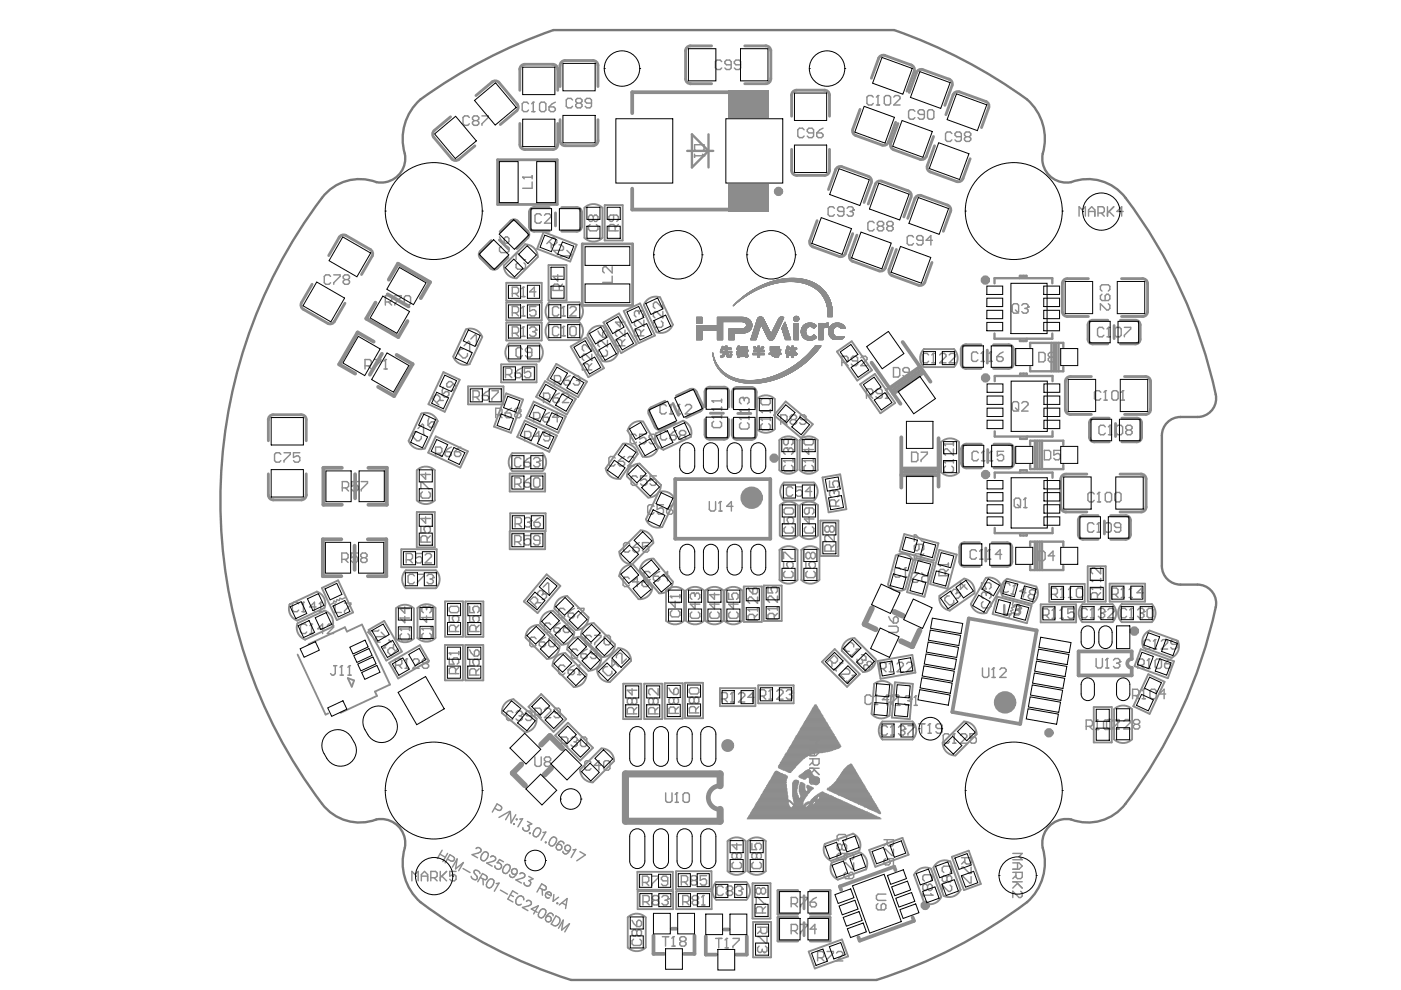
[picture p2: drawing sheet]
<svg xmlns="http://www.w3.org/2000/svg" width="297mm" height="210mm" viewBox="0 0 297 210" stroke-linecap="round" stroke-linejoin="round" font-family="sans-serif">
<path d="M189.6 6.4a109.7 109.7 0 0 1 28.2 14.7 11.3 11.3 0 0 1 3.2 11.9 5.1 5.1 0 0 0 7.2 5.3 10 10 0 0 1 10.4 3.6 105 105 0 0 1 19.2 42.5 3.9 3.9 0 0 1-3.9 4h-3.6a4 4 0 0 0-4 4v27.6a3.9 3.9 0 0 0 4 4h3.6a3.9 3.9 0 0 1 3.9 4.7 105.5 105.5 0 0 1-19.9 42.6 10.3 10.3 0 0 1-11.2 2.4 5.2 5.2 0 0 0-5.3 7.2 11.1 11.1 0 0 1-5.2 11.5 106.8 106.8 0 0 1-30.4 15.4h-64.7a106.7 106.7 0 0 1-31.9-16.5 11.3 11.3 0 0 1-3.3-11.9 5.1 5.1 0 0 0-7.2-5.3 10 10 0 0 1-10.4-3.7 106.4 106.4 0 0 1 .7-129.3 10.3 10.3 0 0 1 11.2-2.4 5.2 5.2 0 0 0 5.4-7.2 11 11 0 0 1 5.1-11.5 109.6 109.6 0 0 1 26.6-13.6h72.3" fill="none" stroke="#787878" stroke-width=".5"/>
<g fill="none" stroke="#8c8c8c" stroke-width=".4">
<path d="M106.8 56.3h.1M107.3 60h7.6v3.8h-7.6zM111.3 51.8h.1M111.3 51.8l-4.5 4.5M114 54.5l-4.5 4.5M115.2 49.2l7.1 2.7-1.4 3.5-7-2.6zM116.3 56.2h3.8v7.5h-3.8zM123.9 44.1v6.3M127.7 44.1h.1M127.7 50.4h.1M127.7 44.1v6.3M128.2 43.5h3.8v7.5h-3.8z"/>
<path d="M94 78.9l3.5 1.6-3.2 6.8-3.5-1.6zM98.8 69.8l-2.7 5.8M99.6 77.2h-.1M102.2 71.4h.1M102.2 71.4l-2.6 5.8M106.2 77.3h7.6v3.8h-7.6zM107.3 64.1h7.6v3.8h-7.6zM107.3 68.4h7.6v3.8h-7.6zM107.9 76.6h.1M107.9 76.6h6.4M107.9 72.8h6.4M114.3 76.6h.1"/>
<path d="M116.4 72.1h6.4M116.4 67.9h.1M116.4 68.3h6.4M116.4 67.9h6.4M116.4 64.1h6.4M117.9 77.2l6.6 3.7-2 3.3-6.5-3.7zM121 73.5l3.3-1.9 3.7 6.5-3.3 1.9zM122.8 67.9h.1M124.6 71.1l3.2 5.5M127.8 76.6h.1M127.9 69.1l3.2 5.6M127.9 68.4l3.3-1.9 3.8 6.5-3.3 1.9z"/>
<path d="M132.2 66l3.5-1.7 3.2 6.8-3.5 1.7zM136.5 64.7l2.7 5.7M140 63v.1M140 63.1l2.6 5.7M177.5 74.5l3.1-2.1 4.3 6.1-3.1 2.2zM195.9 74h6.4M195.9 77.8h6.4M88.4 99.7v6.4M89.3 87.7l-2.7 5.8M90.1 95.1h.1M92.2 99.7h.1M92.2 99.7v6.4"/>
<path d="M92.4 92.5l6.8 3.2-1.6 3.4-6.8-3.1zM92.8 89.3l-2.7 5.8M99.2 81.9h7.5v3.8h-7.5zM107.3 83.4l3.6 1.3-2.6 7.1-3.6-1.3zM108.6 99.9h6.4M111.3 89.2l6.8 3.1-1.6 3.5-6.8-3.2zM113.2 85.1l6.8 3.2-1.6 3.5-6.9-3.2zM115 96.1h-6.4M115 96.1h.1M115.6 80.8l6.5 3.8-1.9 3.3-6.5-3.8zM132.1 94.1l-3.7 5.2M133.1 91.3l3.1 5.5"/>
<path d="M133.1 91.3h.1M135.2 96.3h.1M135.2 96.3l-3.7 5.2M135.6 98.3l4.5 4.5M136.2 96.8h.1M136.4 89.4l3.2 5.5M140.7 95.3h.1M144.8 89.2l-5.8 2.7M146.4 92.7l-5.7 2.6M146.4 92.7h.1M160.5 84.6v6.4M160.5 91h.1"/>
<path d="M160.5 84.6h.1M164.3 84.6v6.4M165.2 93.3v6.4M166.6 85.1l5.7 4.8-2.4 3-5.8-4.9zM169 93.3h.1M169 93.3v6.4M169.6 93.3v6.4M169.6 93.3h.1M173.4 93.3v6.4M182.4 81.5l3.1-2.2 4.3 6.1-3.1 2.2zM199.5 93.7v6.4M203.3 93.7v6.4"/>
<path d="M85.1 116.4h7.5v3.9h-7.5zM88.4 108.6h3.8v7.5h-3.8zM108.1 100.4h7.5v3.8h-7.5zM108.2 112.6v-3.8h7.5v3.8h-7.6v3.8h7.5v-3.8M132.9 101l4.5 4.5M134 119.6h.1M134.2 119.7l4.1 4.9M135.8 112.4l-4.5 4.6M138.5 115.1l-4.5 4.5M138.5 115.1h.1M138.6 118.5l4.1 4.8M139.7 104.3l-2.7 5.8"/>
<path d="M140.1 102.8h.1M140.4 111.7h.1M143.1 105.9h.1M143.1 105.9l-2.7 5.8M165.3 116.6v6.4M165.3 116.6h.1M165.3 107.2v6.3M166.2 106.1h6.4M166.2 102.3h6.4M169.1 116.6v6.4M169.1 107.1v6.4M169.1 113.5h.1"/>
<path d="M169.6 107.2v6.3M169.9 116.6v6.4M169.9 116.6h.1M172.6 106.1h.1M173.4 107.1v6.4M173.4 113.5h.1M173.7 116.6v6.4M173.9 110.4h3.9v7.5h-3.9zM174.4 101.2l3.7-.6 1.3 7.4-3.7 .6zM189.9 117.8l-1.6 6.1M191.7 113.2l7.3 2-1 3.7-7.3-2zM193.6 118.8h.1"/>
<path d="M193.6 118.8l-1.6 6.1M194.3 118.3l3.6 1-1.9 7.2-3.7-.9zM199.2 116.6l3.6 1-1.9 7.2-3.7-1zM199.5 100.1h.1M61.4 128.1h.1M63.1 138.8l5.9 12.7 .6-.2M64.7 135.6h.1M65.4 136.6l7.7-3.6 .5 .9 3.1-1.5 6 12.7-3.2 1.5 .4 .9-7.7 3.6M67.2 125.4l-5.8 2.7M67.2 125.4h.1M68.2 124.7l3.5-1.6 3.2 6.8-3.5 1.6zM68.8 128.9l-5.8 2.7"/>
<path d="M68.8 129.5l-5.7 2.7M70.5 132.9l-5.8 2.7M78.2 133.6l3.3-1.9 3.7 6.4-3.3 2zM83.9 135.4h.1M83.9 129v6.4M83.9 129h.1M86 124.7h.1M86 124.7h6.4M86 120.9h6.4M87.8 129v6.4M88.5 135.3h.1M88.5 128.9v6.4"/>
<path d="M88.5 128.9h.1M92.3 128.9v6.4M92.4 124.7h.1M94.3 136.8h3.8v7.5h-3.8zM94.4 127.5h3.8v7.5h-3.8zM98.6 136.8h3.9v7.5h-3.9zM98.7 127.5h3.8v7.5h-3.8zM111.4 135.2l4.5 4.5M114.1 132.5h.1M114.1 132.5l4.5 4.5M114.5 132.2l4.6 4.5M115.9 121.8l2.9 2.4-4.8 5.8-2.9-2.5z"/>
<path d="M117.2 129.5h.1M117.2 129.5l4.5 4.5M117.6 129.1l4.5 4.5M118.6 137h.1M119.8 138.5l4.6 4.5M120.2 126.4h.1M120.3 126.4l4.5 4.5M120.3 137.7l4.5 4.5M120.3 137.7h.1M121.7 134h.1M123 135l4.5 4.5M123.2 134.8l4.5 4.5"/>
<path d="M123.2 134.8h.1M125.9 132.1l4.5 4.5M127.7 139.3h.1M131.1 137.4l-4.5 4.5M131.1 137.4h.1M131.3 122.2l4.1 4.8M131.3 122.2h.1M135.7 120.9l4 4.9M135.7 120.9h.1M139.7 125.8h.1M141.2 131.6h.1M141.2 125.2v6.4"/>
<path d="M141.2 125.2h.1M145 125.2v6.4M145.5 125.2v6.4M145.5 131.6h.1M145.5 125.2h.1M149.3 125.2v6.4M149.6 131.6h.1M149.6 125.2v6.4M149.6 125.2h.1M153.4 125.2v6.4M153.6 131.6h.1M153.6 125.2v6.4"/>
<path d="M153.6 125.2h.1M157.4 125.2v6.4M157.7 124.4h3.8v7.5h-3.8zM161.9 124.2h3.8v7.5h-3.8zM165.3 123h.1M169.9 123h.1M178.5 138h.1M178.5 138l4.5 4.5M181.2 135.3l4.5 4.5M201.4 129.4v.1M204.4 122.7l-5.2 3.6M205.8 128.1h.1"/>
<path d="M206.6 125.8l-5.2 3.7M206.6 125.8h.1M209 122.5l-3.2 5.6M209 122.5h.1M211.4 126.5l7.3 1.9-1 3.7-7.2-1.9zM212.3 124.4l-3.2 5.6M212.6 126.4l6.1 1.6M213.5 122.7l6.2 1.7M218.7 128h.1M220.6 128.1h7.6v3.9h-7.6zM222.5 123.8h7.5v3.8h-7.5zM229.5 131.9h6.4"/>
<path d="M229.5 128.1h6.4M230.6 120.1h3.8v7.5h-3.8zM235.3 123.8h7.5v3.8h-7.5zM237.8 128.1h6.4M237.8 128.1h.1M237.8 131.9h6.4M241.9 137.6l7 2.6-1.3 3.6-7-2.6zM242.4 137.3h.1M242.4 137.3l6 2.2M243.7 133.7l6 2.2M244.2 128.1h.1M248.4 139.5h.1"/>
<path d="M73.7 143.8l1.4 .5-.5 1.3zM82.5 140.5l6.5-3.7 1.9 3.3-6.5 3.7zM106.4 151.2l4.9 4.1M108.9 148.3h.1M108.9 148.3l4.9 4M112.1 149.9l2.6-2.7 5.4 5.3-2.7 2.7zM113.8 152.3v.1M117.1 141.2h.1M117.1 141.2l4.6 4.5M117.7 155.9l2.7-2.7 5.3 5.3-2.7 2.7zM121.7 145.7h.1M124.8 142.2h.1"/>
<path d="M126.6 141.9h.1M127.5 158.7l-4.5 4.5M132.1 145h3.9v7.5h-3.9zM133.8 140.1l-4.5 4.5M136.6 145h3.8v7.5h-3.8zM140.9 144.9h3.9v7.5h-3.9zM145.2 144.8h3.9v7.5h-3.9zM152.6 145.9h7.6v3.8h-7.6zM160.8 145.3h7.5v3.8h-7.5zM174.3 140.3l2.7-2.7 5.3 5.3-2.7 2.7zM183 142.5h.1M185.3 145l-.5 6.4"/>
<path d="M186 140.2l7.4-1.3 .7 3.7-7.4 1.3zM187.1 156.8h.1M187.1 156.8h6.4M187.1 153h6.4M188.6 151.7h.1M189.1 145.3h.1M189.1 145.3l-.5 6.4M189.7 144.7l3.8 .3-.6 7.5-3.8-.4zM193.5 156.8h.1M199.9 157.5h.1M204.4 153h.1M204.4 153l-4.5 4.5"/>
<path d="M207.1 155.7l-4.5 4.5M231.9 149.9h3.8v7.5h-3.8zM236.2 150.4v6.3M240 150.4h.1M240 150.4v6.3M240 156.7v.1M243.5 142.9l3.4 1.7-3.2 6.8-3.4-1.7zM125.7 165.9h.1M130.2 161.4l-4.5 4.5M130.2 161.4h.1M154.3 178.3v6.4M158.1 178.3v6.4"/>
<path d="M158.5 178.3v6.4M162.3 178.3h.1M162.3 178.3v6.4M167.6 170l1.6 1.6M174.9 178.9h.1M180.9 176.8h.1M180.9 176.8l-6 2.1M133.1 194.5v6.4M133.1 194.5h.1M135.1 184.8h7.6v3.9h-7.6zM135.2 188.9h7.5v3.9h-7.5zM136.9 194.5v6.4"/>
<path d="M143.3 184.7h7.5v3.8h-7.5zM143.4 188.9h7.5v3.9h-7.5zM151.9 187h6.3M151.9 187h.1M151.9 190.8h6.3M158.2 187h.1M159.6 187.3h3.8v7.5h-3.8zM159.7 195.5h3.8v7.5h-3.8zM162.3 184.7h.1M177.6 186.5h.1M182.2 180.3l-6 2.2M182.3 180.7l-6 2.2"/>
<path d="M183.6 184.3l-6 2.2M183.6 184.3h.1M184.3 180.2l7-2.6 1.3 3.6-7 2.6zM193.8 185.5l2.2 6M193.8 185.5h.1M196 191.5h.1M197.4 184.2l2.2 6M197.9 184l2.2 5.9M201.5 182.7h.1M201.5 182.7l2.2 5.9M201.8 181.7l3.6-1.3 2.6 7-3.6 1.3zM203.7 188.6h.1"/>
<path d="M133.1 200.9h.1M171.5 201.8l7-2.6 1.3 3.6-7 2.5z"/>
</g>
<g fill="none" stroke="#8c8c8c" stroke-width=".6">
<path d="M104.4 17.4l-3.5 2.9M105.8 17.5l3.9 4.6M110.2 14.6v4.6M111.2 13.6h6M118.2 14.6v4.6M118.7 13.8v4.6M119.8 12.8h6M126.8 13.8v4.6M145.4 10.7v6M146.4 17.8h4.5M146.4 9.7h4.5M157.9 17.8h4.4"/>
<path d="M157.9 9.7h4.5M163.4 10.7v5.9M168.8 19.1h6.1M186.3 12.3l-1.6 4.3M187.6 11.7l5.6 2.1M193.8 15.1l-1.5 4.2M194.3 15.4l-1.5 4.2M195.6 14.8l5.7 2M201.9 18.1l-1.6 4.2M203.4 19.5l5.6 2M92 29.2l3.8 4.5M95.5 24.8l-3.4 2.8"/>
<path d="M100.7 30.9l-3.5 2.9M109.5 23.5l-3.4 2.9M110.2 26.2v4.4M111.3 31.7h5.9M118.2 26.2v4.5M118.7 25.4v4.4M119.9 30.9h5.9M126.8 25.4v4.5M167.8 20.1v4.5M167.8 31.7v4.4M168.9 37.2h6M175.9 20.1v4.5"/>
<path d="M175.9 31.7v4.5M177.2 35.9l-1.6 4.3M178.5 35.3l5.5 2.1M181.5 28.7l5.6 2.1M182.3 23.2l-1.5 4.1M184.7 38.8l-1.5 4.1M185.6 39l-1.5 4.3M186.9 38.4l5.6 2M189.5 31.8l5.6 2M189.9 25.9l-1.6 4.3M190.4 26.2l-1.5 4.1M197.3 36.5l5.6 2"/>
<path d="M197.9 28.9l-1.5 4.3M198.1 30.9l-1.5 4.2M202.1 20.1l-1.6 4.2M205.7 33.7l-1.6 4.2M209.6 22.8l-1.5 4.3M72 50.3l-2.3 3.9M73.3 49.9l5.2 3M78.9 54.3l-2.3 3.9M101.9 54.7l2.1 2.1M104.2 51l-2.3 2.3M105.9 50.9l1.9 1.9M107.7 54.6l-2.3 2.2"/>
<path d="M108.3 46.9l-2.3 2.2M109.7 46.9l2.1 2.1M111.8 50.4l-2.2 2.3M112.2 45v3M113.3 49h3.1M113.3 44h3.1M117.8 45.1v2.8M119.1 49h3.2M119.1 44h3.2M123.3 45v3M172.3 52.3l5.7 2.1M173.2 46.8l-1.5 4.2"/>
<path d="M180.7 55.4l5.7 2M180.8 49.5l-1.6 4.3M181.7 49.8l-1.6 4.3M189.1 58.4l5.7 2.1M189.2 52.6l-1.5 4.2M190.1 52.9l-1.6 4.2M193.1 41.8l-1.5 4.2M194 42.1l-1.5 4.2M195.3 41.5l5.6 2M197.6 55.6l-1.5 4.3M201.5 44.9l-1.5 4.1M226.3 59.1h4.5"/>
<path d="M237.8 59.1h4.5M64.4 65.6l5.1 3M66.2 60.3l-2.2 3.8M73.1 64.3l-2.2 3.9M203.8 74.1v3M204.8 73.1h3.2M204.8 78.1h3.2M209.3 74.2v2.8M210.7 73.1h3.1M210.7 78.1h3.1M214.8 74.1v3M225.2 60.2v5.9"/>
<path d="M226.2 67.1h4.6M227 79.8h4.4M230.7 68.9v3M231.7 72.9h3.2M231.7 67.9h3.2M236.2 69v2.8M237.5 72.9h3.2M237.5 67.9h3.2M237.8 67.1h4.5M238.4 79.8h4.5M241.7 68.9v3M243.3 60.1v6"/>
<path d="M56.9 88.9v4.5M57.9 87.9h5.9M64.9 89v4.4M137.6 87.8l1.3 2.7M141 85.1l-2.9 1.3M142.7 85.5l1.1 2.5M143.1 89.6l-2.9 1.4M146.3 82.6l-2.9 1.4M147.6 83.1l1.3 2.7M148.4 87.2l-2.9 1.3M149.5 83.1v3.2M149.5 88.9v3.2"/>
<path d="M150.5 93.1h3M150.5 82.1h3M150.6 87.6h2.8M154.5 83.1v3.2M154.5 88.9v3.2M155.3 83.1v3.2M155.3 89v3.2M156.3 93.2h3M156.3 82.1h3M156.4 87.7h2.8M160.3 83.1v3.2M160.3 89v3.2"/>
<path d="M203.9 95.2v3M204.9 94.2h3.2M204.9 99.2h3.2M209.4 95.3v2.8M210.7 94.2h3.2M210.7 99.2h3.2M214.9 95.2v3M225.9 80.9v6M226.9 87.9h4.5M231 89.7v3M232 93.7h3.2M232 88.7h3.2"/>
<path d="M236.5 89.8v2.8M237.8 93.7h3.2M237.8 88.7h3.2M238.4 87.9h4.5M242 89.7v3M243.9 80.8v6.1M56.9 100.5v4.5M57.9 106h6M64.9 100.5v4.5M203.5 116.1v3M204.5 115.1h3.2M209 116.2v2.8"/>
<path d="M210.3 115.1h3.2M214.5 116.1v3M224.9 101.6v5.9M226 100.5h4.4M228.6 110.3v3M229.6 109.3h3.2M229.6 114.3h3.2M230.4 108.5h-4.5M234.2 110.5v2.7M235.5 109.3h3.2M235.5 114.3h3.2M237.5 100.5h4.5"/>
<path d="M237.5 108.5h4.5M239.7 110.3v3M243 101.5v6M204.5 120.1h3.2M210.3 120.1h3.2M169.1 188.8h-4.2v5h4.2M169.1 194.5h-4.2v5h4.2M170.5 189.9v2.8M170.5 195.6v2.8M171.8 188.8h4.2v5h-4.2M171.8 194.5h4.2v5h-4.2"/>
</g>
<g fill="none" stroke="#8c8c8c" stroke-width=".79">
<path d="M134 40v4.4h28.5v-4.4M134 24v-4.4h28.5v5M81 75l-2.6 4.5M82.2 62.4l4.4 2.6M75.2 115.7v5.1M75.3 100.5v5.2M143.2 101.6h20.1v12.6h-20.1zM205.4 131.1l14.4 2.6-3.5 19.8-14.4-2.5zM239.9 138.1h-11.2v5.1h11.2M138.6 198.4v3.8h2.2M143.4 196.9h-1M147.2 198.4v3.8h-2.2"/>
<path d="M149.6 198.5v3.9h2.3M153.5 197.1h1M158.3 198.5v3.9h-2.2M189.9 184.5l-.3-.7-11.5 4.1 .2 .8M193.5 194.5l.3 .8-11.5 4.1-.3-.7"/>
</g>
<path d="M184.9 129l-1.6 3.3 2.4 1.1M189.6 129.7l1.8 .9M195 133.7l-1.6 3.3-2.4-1.1M114.7 157.9l1.9-1.9 2.6 2.7M110.5 162.1l-1.8 1.8 2.6 2.6M116.9 162.9l-1.5 1.4" fill="none" stroke="#8c8c8c" stroke-width="1.2"/>
<path d="M73.3 126.7l-.8 .3-.4-.2-.2 .5-.5-.2-.1 .5-.5-.2-.2 .5-.6 .3M214.9 127.5l-.2 .7 .2 .4-.4 .3 .2 .4-.4 .3 .3 .4-.5 .2-.2 .8" fill="none" stroke="#8c8c8c" stroke-width=".3"/>
<g fill="none" stroke="#8c8c8c" stroke-width=".8">
<path d="M82.4 59.3l2-3.4 6.8 3.9-2 3.4M79.2 72.4l-3.4-1.9-3.9 6.8 3.4 1.9M79.6 64.2l-1.9 3.4 6.7 3.9 2-3.4M84.1 75.2l3.4 2-3.9 6.8-3.4-2M184.8 76.9l6.1 8.7M191.4 72.5l5.9 8.4M195 78.7l-5.5 3.8M195.1 77.8l-6.4 4.4M195.8 79l-6.4 4.5M72.5 99.2h-3.9v7.8h3.9M78.1 99.2h3.9v7.8h-3.9M191.1 92.7v10.7"/>
<path d="M191.2 99.3h7.8M199 92.9v10.3M72.4 114.3h-3.9v7.9h3.9M78 114.3h3.9v7.9h-3.9M191.1 100.7h7.8M191.7 100h6.7M239.9 138.1v1.6M239.9 141.6v1.6"/>
</g>
<g fill="none" stroke="#8c8c8c" stroke-width=".5">
<path d="M145.7 32h5.5M146.7 28.5l3.5 3.5-3.5 3.5zM150.2 28.5v7M217.6 58.8v-.3h-1.4l-.1 .5M210.9 60.1v-1.1h12.2v1.1M210.9 70.7v1.1h12.2v-1.1M217.7 79.5v-.3h-1.4l-.1 .5M217.7 71.8l-.1 .5h-1.4v-.3M218.4 73.6v-.9h7v.9M218.4 77.8v.9h7v-.9M222.9 72.7v6M223.4 72.7v6"/>
<path d="M223.9 72.7v6M224.4 72.7v6M210.9 80.8v-1.1h12.3v1.1M210.9 91.5v1.1h12.3v-1.1M217.7 100v-.3h-1.4l-.1 .5M217.8 92.6l-.1 .5h-1.4v-.3M218.4 94.3v-.9h7v.9M218.4 98.6v.9h7v-.9M219.4 93.4v6.1M219.9 93.4v6.1M220.4 93.4v6.1M220.9 93.4v6.1"/>
<path d="M210.9 101.3v-1.1h12.3v1.1M210.9 111.9v1.1h12.3v-1.1M217.8 113l-.1 .5h-1.4v-.3M218.4 115.7v-.9h7v.9M218.4 120v.9h7v-.9M219.4 114.8v6.1M219.9 114.8v6.1M220.4 114.8v6.1M220.9 114.8v6.1"/>
</g>
<g fill="none" stroke="#8c8c8c" stroke-width=".21">
<path d="M163.6 59.7h8.4M163.8 59.6h8M163.9 59.6h7.8M164.1 59.5h7.4M164.3 59.5h7.1M164.5 59.4h6.7M164.8 59.4h6.2M164.8 60h-2.1M165 59.3h5.8M165.2 59.9l-2.4 .1M165.3 59.3h5.3M165.5 59.9h-2.5"/>
<path d="M165.5 59.2h4.9M165.8 59.2h4.3M165.9 59.8l-2.8 .1M166.2 59.1h3.6M166.4 59.8h-3.1M166.6 59.1h2.8M167 59.7l-3.6 .1M167.1 59h1.8M168.2 59.7l3.9 .1M168.9 59.8h3.3M169.3 59.8l3 .1M169.6 59.9h2.8"/>
<path d="M169.9 59.9l2.7 .1M170.2 60h2.4M147.7 71h1.1M147.7 70.4h1.1M147.7 69.6h5.5M147.7 69.3h5.5M147.7 68.5h1.1M147.7 70.6h1.1M147.7 71.1h1.1M147.7 69.1h5.5M147.7 69.2h5.5M147.7 70.1h1.1"/>
<path d="M147.7 71.9h1.1M147.7 69.9h5.5M147.7 71.4h1.1M147.7 69.7h5.5M147.7 71.3h1.1M147.7 69.8h5.5M147.7 72h1.1M147.7 67.6h1.1M147.7 71.6h1.1M147.7 69.5h5.5M147.7 68h1.1M147.7 67.4h1.1"/>
<path d="M147.7 70.5h1.1M147.7 67.5h1.1M147.7 71.7h1.1M147.7 69.4h5.5M147.7 70h5.5M147.7 68.4h1.1M147.7 68.1h1.1M147.7 70.8h1.1M147.7 67.9h1.1M147.7 67.8h1.1M147.7 68.6h1.1M147.7 70.7h1.1"/>
<path d="M147.7 70.3h1.1M147.7 67.3h1.1M147.7 70.2h1.1M147.7 67.7h1.1M147.7 71.8h1.1M147.7 68.3h1.1M147.7 71.2h1.1M147.7 70.9h1.1M147.7 71.5h1.1M147.7 68.2h1.1M151.1 74.8h.1M151.1 74.9h.1"/>
<path d="M151.1 74.9l.1 .1M151.1 75h.1M151.1 75.1h.1M151.2 75.2h.1M151.2 75.1h.1M151.2 75.2v.1M151.2 75.3h.1M151.2 75.4h.1M151.2 75.5h.1M151.2 75.5l.1 .1M151.2 75.6h.1M151.2 75.6l.1 .1"/>
<path d="M151.2 75.7h.1M151.2 75.8h.2M151.3 75.8h.1M151.3 75.9h.1M151.3 75.9l.1 .1M151.3 76h.1M151.3 76l.1 .1M151.3 76.1h.2M151.3 76.1l.2 .1M151.4 76.2h.1M151.4 76.3h.1M151.4 76.4h.2"/>
<path d="M151.4 76.4l.2 .1M151.4 76.5h.2M151.5 76.5l.1 .1M151.5 76.6h.2M151.5 76.6l.2 .1M151.5 76.7h.2M151.5 76.7l.2 .1M151.6 76.8h.2M151.6 76.8l.2 .1M151.6 76.9h.2M151.6 76.9l.2 .1M151.6 77h.3"/>
<path d="M151.7 77.1h.2M151.7 77.2h.3M151.8 77.3h.2M151.8 77.3l.3 .1M151.8 77.4h.3M151.9 77.4l.2 .1M151.9 77.5h.3M151.9 77.5l.3 .1M151.9 77.6h.3M152 77.6l.3 .1M152 77.7h.3M152 77.7l.3 .1"/>
<path d="M152.1 77.8h.3M152.1 71h1.1M152.1 70.4h1.1M152.1 68.9h1.1M152.1 68.5h1.1M152.1 70.6h1.1M152.1 71.1h1.1M152.1 70.1h1.1M152.1 71.9h1.1M152.1 71.4h1.1M152.1 71.3h1.1M152.1 68.6h1.1"/>
<path d="M152.1 68.7h1.1M152.1 72h1.1M152.1 67.6h6.5M152.1 71.6h1.1M152.1 68l7.1 .1M152.1 67.4h6.2M152.1 70.5h1.1M152.1 67.5l6.5 .1M152.1 71.7h1.1M152.1 68.4h1.1M152.1 68.1l7.1 .1M152.1 70.8h1.1"/>
<path d="M152.1 67.9h6.9M152.1 67.8l6.9 .1M152.1 67.9l7 .1M152.1 69h1.1M152.1 70.7h1.1M152.1 70.3h1.1M152.1 67.6l6.6 .1M152.1 67.3l6 .1M152.1 70.2h1.1M152.1 67.7h6.7M152.1 68.8h1.1M152.1 68h7"/>
<path d="M152.1 71.8h1.1M152.1 68.3h1.1M152.1 67.5h6.3M152.1 68.1h7.1M152.1 67.7l6.8 .1M152.1 71.2h1.1M152.1 70.9h1.1M152.1 71.5h1.1M152.1 67.8h6.8M152.1 68.2h7.1M152.1 67.3h5.6M152.1 67.3h5.9"/>
<path d="M152.1 77.8l.3 .1M152.1 77.9h.4M152.2 77.9l.3 .1M152.2 78h.4M152.2 78.1h.4M152.3 78.1l.4 .1M152.3 78.2h.4M152.4 78.3h.4M152.4 78.3l.4 .1M152.5 78.4h.4M152.5 78.4l.4 .1M152.6 78.5h.4"/>
<path d="M152.6 78.5l.5 .1M152.7 78.6h.4M152.7 78.6l.5 .1M152.7 74.7h2.4M152.7 74.8h2.4M152.7 74.5h2.4M152.7 74.6h2.4M152.7 75.6h.7M152.7 78.7h.5M152.8 75.6h.6M152.8 78.7l.5 .1M152.8 74.2h.4"/>
<path d="M152.8 75.7h.5M152.8 78.8h.5M152.9 75.7h.3M152.9 74.1h2.1M152.9 78.9h.5M152.9 74.3h.2M152.9 74h2.1M152.9 78.9l.6 .1M153 73.9h2M153 75.8h.1M153 74.4h.1M153 79h.5"/>
<path d="M153 73.8h2M153 79h.6M153.1 74.4h.1M153.1 79.1h.6M153.1 75.8h-.2M153.1 73.4l.4 .1M153.2 73.4h.1M153.2 79.1l.5 .1M153.2 74.2h-.4M153.2 79.2h.6M153.2 70.1h-5.5M153.2 74.1l-.4 .1"/>
<path d="M153.3 74.1h-.5M153.3 79.2l.6 .1M153.3 79.3h.7M153.4 74.9h.3M153.4 74.8h.4M153.4 79.3l.7 .1M153.4 73.7h-.3M153.5 73.6h-.4M153.5 79.4h.6M153.5 75.5h-.8M153.5 73.5h-.4M153.5 75.5h-.7"/>
<path d="M153.5 79.4l.7 .1M153.6 75.4h-.7M153.6 79.5h.7M153.6 75.4h-.6M153.6 75.3h-.5M153.7 75.3h-.5M153.7 79.5l.7 .1M153.7 75.2h-.5M153.7 75.1l-.4 .1M153.7 75.1h-.4M153.7 79.6h.8M153.7 75h-.4"/>
<path d="M153.8 74.9h-.4M153.8 74.2h.4M153.8 74.4h.4M153.8 73.6h.4M153.8 73.7h.4M153.8 74.1h.4M153.8 73.4h.4M153.8 73.5h.4M153.8 74.3h.4M153.8 79.7h.8M153.9 79.7h.8M153.9 79.7l.9 .1"/>
<path d="M154 79.8h.9M154.1 74.9h.4M154.1 74.8h.4M154.1 75.4h.4M154.1 75h.4M154.1 75.1h.4M154.1 75.2h.4M154.1 75.4h1M154.1 75.3h.4M154.1 75.5h1M154.1 79.9h1M154.1 75.6h1"/>
<path d="M154.1 75.6h.9M154.2 75.7h.8M154.2 79.9l1 .1M154.3 80h1M154.3 75.7h.6M154.5 71h1.2M154.5 71.1h1.2M154.5 71.9h1.2M154.5 71.4h1.2M154.5 71.3h1.2M154.5 72h1.2M154.5 71.6h1.2"/>
<path d="M154.5 71.7h1.2M154.5 70.8h1.2M154.5 70.7h1.2M154.5 71.8h1.2M154.5 71.2h1.2M154.5 70.9h1.2M154.5 71.5h1.2M154.8 75.1h.4M154.9 75l.2 .1M154.9 75h.1M155.1 75.5h-1M155.1 75.4h-.3"/>
<path d="M155.1 75.3h-.3M155.2 75.2l-.4 .1M155.2 75.2h-.4M155.2 75.1l-.4 .1M155.4 64.9h.1M155.5 64.8v.1M155.6 64.8h-.1M155.6 64.7h.1M155.7 64.6l-.1 .1M155.7 64.6h.1M155.8 64.5l-.1 .1M155.9 64.5h-.1"/>
<path d="M155.9 64.4l-.1 .1M156 64.4h-.1M156.1 64.3l-.2 .1M156.1 64.3h-.1M156.2 74.8h.6M156.2 74.9h.6M156.2 74.9h.2M156.2 64.2l-.2 .1M156.2 74h.8M156.2 73.8h.8M156.2 75.1h.1M156.2 74.1h.8"/>
<path d="M156.2 73.9h.8M156.3 64.2h-.2M156.3 75.2h-.1M156.3 74.5h.8M156.3 75.1l-.1 .1M156.3 64.1l-.2 .1M156.3 74.4h.6M156.3 75l-.1 .1M156.4 75h-.2M156.4 64.1h-.2M156.4 74.3h.4M156.4 74.2h.4"/>
<path d="M156.4 64l-.2 .1M156.5 74.9h.3M156.5 75.6h.3M156.5 75.5h.3M156.5 75.4h.3M156.5 75h.3M156.5 73.6h.3M156.5 73.7h.3M156.5 75.1h.3M156.5 75.8h.3M156.5 75.7h.3M156.5 75.2h.3"/>
<path d="M156.5 75.3h.3M156.5 73.4h.3M156.5 73.5h.3M156.5 64h-.2M156.6 63.9h-.3M156.7 63.8l-.3 .1M156.7 63.8h-.2M156.8 74.8h-.6M156.8 63.7l-.3 .1M156.8 63.7h-.2M156.9 74.8h.1M156.9 63.6l-.3 .1"/>
<path d="M157 75.5h1.6M157 75.4h1.6M157 74.7l-.8 .1M157 75.6h.1M157 74.7h-.8M157 63.6h-.3M157 74.2h1.6M157 74.4h1.6M157 74.3h1.6M157 74.6l-.8 .1M157.1 63.5l-.3 .1M157.1 74.6h-.8"/>
<path d="M157.1 74h1.4M157.1 73.8h.3M157.1 73.6h1.4M157.1 73.7h1.4M157.1 73.5h1.4M157.1 74.1h1.4M157.1 73.9h1.4M157.1 63.5h-.3M157.1 74.9h.4M157.1 74.7h1.3M157.1 75h1.3M157.1 75.1h1.3"/>
<path d="M157.1 75.2h.4M157.1 75.3h1.5M157.1 74.8h1.3M157.1 74.6h.4M157.1 74.5h.4M157.1 74.6h1.3M157.2 63.4l-.3 .1M157.3 63.4h-.4M157.4 63.3l-.4 .1M157.4 63.3h-.3M157.5 63.2l-.4 .1M157.6 63.2h-.4"/>
<path d="M157.6 68.3h1.7M157.6 63.1h-.3M157.7 70.6l-3.2 .1M157.7 63.1h-.4M157.8 68.3h1.5M157.8 63h-.4M157.9 68.4h1.4M157.9 62.9l-.4 .1M158 70.6h-3.5M158 62.9h-.5M158 68.4h1.3M158 62.8l-.4 .1"/>
<path d="M158.1 68.5h1.3M158.1 74.9h.3M158.1 75.8h.3M158.1 75.7h.3M158.1 75.2h.3M158.1 75.6h.3M158.1 74.6h.3M158.1 74.5h.3M158.1 69.4h1.3M158.1 62.8h-.4M158.2 69.4h1.2M158.2 73.8h.3"/>
<path d="M158.2 68.6h1.2M158.2 70.5l-3.7 .1M158.2 68.6l1.2 .1M158.2 69.3h1.2M158.2 62.7l-.5 .1M158.2 68.7h1.2M158.2 69.2h1.2M158.3 68.8h1.1M158.3 68.9h1.1M158.3 69h1.1M158.3 62.7h-.5M158.3 70.5h-3.8"/>
<path d="M158.4 62.6l-.5 .1M158.4 70.4l-3.9 .1M158.4 74.8h-1.3M158.5 62.6h-.6M158.5 73.7h-1.4M158.5 62.5l-.5 .1M158.6 70.4h-4.1M158.6 74.4l-2.3 .1M158.6 62.5h-.5M158.6 75.6h-1.6M158.6 70.3l-4.1 .1M158.7 62.4l-.6 .1"/>
<path d="M158.7 70.3h-4.2M158.8 62.4h-.6M158.8 70.2h-4.3M158.9 70.2h-4.4M158.9 62.3l-.6 .1M158.9 70.1l-4.4 .1M159 62.3h-.6M159 70.1h-4.5M159.1 70h-4.6M159.1 62.2h-.6M159.1 69.9l-4.6 .1M159.1 69.9h-4.6"/>
<path d="M159.2 62.2h-.7M159.2 69.8l-4.7 .1M159.2 69.8h-4.7M159.2 69.7l-4.7 .1M159.3 69.7h-4.8M159.3 62.1h-.7M159.3 69.6l-1.7 .1M159.3 69.6h-1.5M159.3 69.5l-1.4 .1M159.3 69.5h-1.3M159.3 62l-.6 .1M159.4 69.5h-1.3"/>
<path d="M159.4 69.2h-1.2M159.4 69.1h-1.1M159.5 62h-.7M159.5 61.9l-.7 .1M159.6 74.9h2.5M159.6 75h2.5M159.6 75.1h2.5M159.6 61.9h-.7M159.6 75.2h2.5M159.7 70.5h1.1M159.7 74.4h2.3M159.7 74.3h2.3"/>
<path d="M159.7 74.6h2.3M159.7 61.8l-.7 .1M159.7 74.5h2.3M159.8 70.2h1.1M159.8 73.7h.4M159.8 73.7h.5M159.8 70h1.1M159.8 73.6h.4M159.8 61.8h-.7M159.9 73.8h.4M159.9 73.5h.2M159.9 73.8l.5 .1"/>
<path d="M159.9 61.7l-.7 .1M159.9 73.9h.5M160 73.5h.1M160 73.9l.5 .1M160 61.7h-.8M160.1 74h.3M160.1 74.1h.3M160.1 61.6l-.8 .1M160.2 74.1h.1M160.2 74.2h.1M160.3 68.7h2.1M160.3 61.6h-.9"/>
<path d="M160.3 68.6h2.1M160.3 72h-1.1M160.3 68.5l2.1 .1M160.3 68.5h2M160.3 71.9h-1.1M160.3 68.4h2M160.4 71.8h-1.2M160.4 61.5l-.9 .1M160.4 68.3h1.8M160.4 71.7h-1.1M160.4 68.2h1.8M160.4 71.6l-1.1 .1"/>
<path d="M160.4 71.6h-1.1M160.4 68.1h1.7M160.4 71.5l-1.1 .1M160.5 68.1h1.6M160.5 71.5h-1.2M160.5 71.5h-1.1M160.5 68h1.6M160.5 61.5h-.9M160.5 74h-.5M160.5 71.4h-1.1M160.5 71.3l-1.1 .1M160.5 67.9h1.5"/>
<path d="M160.5 67.8l1.5 .1M160.5 71.3h-1.1M160.5 71.2l-1.1 .1M160.5 67.8h1.5M160.6 67.8h1.4M160.6 71.2h-1.2M160.6 71.1l-1.1 .1M160.6 67.7h1.3M160.6 71.1h-1.1M160.6 61.4l-.9 .1M160.6 71h-1.1M160.6 67.6h1.3"/>
<path d="M160.6 67.5l1.2 .1M160.6 70.9h-1.1M160.7 74h.3M160.7 74.2h.3M160.7 74.8h.3M160.7 74.7h.3M160.7 75.6h.3M160.7 75.5h.3M160.7 75.4h.3M160.7 73.8h.3M160.7 73.6h.3M160.7 73.7h.3"/>
<path d="M160.7 75.8h.3M160.7 75.7h.3M160.7 75.2h.3M160.7 74.1h.3M160.7 75.3h.3M160.7 73.4h.3M160.7 73.5h.3M160.7 73.9h.3M160.7 70.9h-1.2M160.7 74.6h.3M160.7 70.8h-1.1M160.7 67.5h1.1"/>
<path d="M160.7 67.4h1.1M160.7 70.7l-1.1 .1M160.7 61.4h-.9M160.7 70.7h-1.1M160.7 70.6l-1.1 .1M160.7 67.4h1M160.7 70.6h-1.1M160.8 70.5l-1.2 .1M160.8 70.4l-1.1 .1M160.8 67.3h.9M160.8 70.4h-1.1M160.8 61.3h-.9"/>
<path d="M160.8 70.3h-1.1M160.9 67.3h.7M160.9 70.2h-1.1M160.9 70.1l-1.1 .1M160.9 70.1h-1.1M160.9 70h-1.1M160.9 61.3h-.9M161 69.9h-1.1M161 67.2h.5M161 69.8l-1.1 .1M161 69.8h-1.1M161 69.7l-1.1 .1"/>
<path d="M161 69.7h-1.1M161 61.2h-.9M161 69.6l-1.1 .1M161.1 69.6h-1.1M161.1 69.5l-1.1 .1M161.1 69.5h-1.1M161.1 69.4l-1.1 .1M161.1 69.4h-1.1M161.1 69.3h-1.1M161.2 69.3h-1.1M161.2 69.2h-1.1M161.2 67.2h.1"/>
<path d="M161.2 61.1l-1.1 .1M161.2 69.1l-1.1 .1M161.2 69.1h-1.1M161.2 74h.4M161.2 69h-1.1M161.3 68.9l-1.1 .1M161.3 68.9h-1.1M161.3 68.8l-1.1 .1M161.3 61.1h-1M161.3 74.1h.2M161.3 68.8h-1.1M161.3 68.7l-1.1 .1"/>
<path d="M161.4 74.1h.1M161.4 68.7l1.1 .1M161.4 74.2h.1M161.4 68.8h1.1M161.4 61l-1.1 .1M161.4 68.8l1.1 .1M161.5 68.9h1M161.5 68.9l1.1 .1M161.5 73.7h.5M161.5 69h1.1M161.5 69l1.1 .1M161.5 73.6h.4"/>
<path d="M161.6 69.1h1M161.6 61h-1.1M161.6 73.5h.2M161.6 69.1l1.1 .1M161.6 69.2h1.1M161.6 69.3h1.1M161.6 73.5h.1M161.7 74h-.5M161.7 69.3h1.1M161.7 60.9l-1.2 .1M161.7 69.4h1.1M161.7 69.4l1.1 .1"/>
<path d="M161.7 73.9l-.5 .1M161.7 69.5h1.1M161.7 69.5l1.2 .1M161.8 73.9h-.5M161.8 69.6h1.1M161.8 73.8l-.5 .1M161.8 69.6l1.1 .1M161.8 60.9h-1.2M161.8 69.7h1.1M161.9 73.8h-.5M161.9 69.7l1.1 .1M161.9 69.8h1.1"/>
<path d="M161.9 69.8l1.1 .1M161.9 73.7h-.5M161.9 69.9h1.1M161.9 60.8l-1.1 .1M161.9 73.7h-.4M162 69.9l1.1 .1M162 70h1.1M162 70.1h1.1M162 70.1h1.2M162.1 70.2h1.1M162.1 60.8h-1.3M162.1 70.3h1.1"/>
<path d="M162.2 70.4h1.1M162.2 70.4l1.1 .1M162.2 70.5h1.1M162.2 60.7l-1.2 .1M162.2 70.5l1.2 .1M162.3 70.6h1.1M162.3 70.6l1.1 .1M162.3 70.7h1.1M162.3 70.7l1.2 .1M162.4 70.8h2.2M162.4 60.7h-1.3M162.4 70.9h2.2"/>
<path d="M162.4 70.9h2.1M162.5 71h2M162.5 71.1h1.9M162.5 60.6l-1.3 .1M162.5 71.2h1.9M162.6 71.2h1.8M162.6 71.3h1.7M162.7 71.4h1.6M162.7 60.6h-1.4M162.7 71.5h1.5M162.8 71.6h1.4M162.8 71.7h1.3"/>
<path d="M162.9 60.5l-1.5 .1M162.9 71.9h1.1M163 72h1M163 60.5h-1.5M163 72h.9M163.1 74.9h2.5M163.1 75h2.5M163.1 75.1h2.5M163.1 72.1h.7M163.2 60.4h-1.6M163.3 72.1h.3M163.3 74h1.9"/>
<path d="M163.3 74.4h.4M163.3 73.8h.4M163.3 74.2h.4M163.3 73.6h1.9M163.3 73.7h1.9M163.3 74.1h2.2M163.3 74l2.1 .1M163.3 73.5h1.9M163.3 74.1h2.3M163.3 73.9l1.9 .1M163.3 74.3h.4M163.3 73.9h.4"/>
<path d="M163.3 74.4h2.2M163.4 60.3l-1.7 .1M163.4 74.6h2M163.5 74.6h1.9M163.5 75.3h.5M163.5 60.3h-1.6M163.5 74.7h1.8M163.5 75.2h.4M163.6 75.3h.5M163.6 75.4h.5M163.7 75.4h.4M163.7 60.3h-1.7"/>
<path d="M163.7 75.5h.3M163.8 75.5h.2M163.9 75.6h.1M163.9 60.2h-1.8M164.1 71.8h-1.2M164.1 60.1l-1.8 .1M164.2 71.6h-1.4M164.2 75.5h.9M164.2 71.5l-1.5 .1M164.2 75.6h.9M164.4 60.1h-2M164.6 70.8h-1.1"/>
<path d="M164.6 60l-2.1 .1M164.6 70.7h-1.1M164.6 70.6l-1 .1M164.7 70.6h-1.1M164.7 70.5l-1.1 .1M164.7 70.5h-1M164.7 70.4l-1 .1M164.7 75.4h.4M164.8 74.8h.3M164.8 75.2h.3M164.8 75.3h.3M164.8 70.4h-1.1"/>
<path d="M164.8 70.3l-1.1 .1M164.8 75.8h-.5M164.8 70.3h-1M164.9 73.8h.3M164.9 70.2h-1.1M164.9 73.9h.3M164.9 70.1l-1.1 .1M164.9 70.1h-1M165 75.7l-.7 .1M165 70h-1.1M165 69.9l-1.1 .1M165 69.9h-1.1"/>
<path d="M165 69.8l-1 .1M165 75.7h-.7M165 69.8h-1M165.1 75.6l-.8 .1M165.1 69.7l-1.1 .1M165.1 69.7h-1.1M165.1 75.5h-.9M165.1 69.6l-1 .1M165.1 75.4h-.4M165.1 69.6h-1M165.2 69.5h-1.1M165.2 69.4l-1 .1"/>
<path d="M165.2 69.4h-1M165.3 69.3h-1.1M165.3 69.3h-1M165.3 67.3h.9M165.3 69.2h-1M165.4 69.1h-1.1M165.4 67.3h.7M165.4 69l-1 .1M165.4 69h-1M165.5 74.5h-2.1M165.5 68.9h-1.1M165.5 67.2h.5"/>
<path d="M165.5 74.4l-2.2 .1M165.5 68.9h-1M165.5 74.4h-.4M165.5 68.8h-1M165.5 74.3h-.3M165.5 74.2l-.3 .1M165.5 74.2h-2.2M165.5 68.7l-1 .1M165.6 68.7h-1.1M165.6 68.6l-1 .1M165.6 68.6h-1M165.6 68.5l-1 .1"/>
<path d="M165.7 68.5h-1.1M165.7 67.2h.1M165.7 68.4h-1M165.7 80h-2.4M165.7 68.3h-1M165.8 68.3h-1M165.8 69.6h1.1M165.8 69.6l1.1 .1M165.8 69.7h1.1M165.8 68.2h-1M165.8 69.5l1 .1M165.8 68.1l-1 .1"/>
<path d="M165.8 69.7l1.1 .1M165.8 69.8h1.1M165.8 79.9l-2.4 .1M165.8 69.8l1.1 .1M165.8 69.5h1M165.8 68.1h-1M165.9 68l-1 .1M165.9 69.5h.9M165.9 69.9h1.1M165.9 69.9l1.1 .1M165.9 69.4h.9M165.9 70h1.1"/>
<path d="M165.9 68h-1M165.9 70.1h1.1M165.9 67.9l-1 .1M165.9 67.9h-1M165.9 69.3h.9M165.9 70.2h1.2M166 67.8l-1 .1M166 70.2h1.1M166 69.2h.7M166 70.3h1.1M166 79.9h-2.4M166 67.8h-1"/>
<path d="M166 70.4h1.1M166 67.7h-1M166 69.1h.7M166 70.4l1.1 .1M166 70.5h1.1M166.1 70.5l1.1 .1M166.1 67.6h-1M166.1 69h.6M166.1 70.6h1.1M166.1 79.8h-2.3M166.1 70.6l1.1 .1M166.1 67.5l-1 .1"/>
<path d="M166.1 68.9h.5M166.1 70.7h1.1M166.1 67.5h-.9M166.1 70.7l1.1 .1M166.1 70.8h1.2M166.1 67.4h-.9M166.2 70.9h1.1M166.2 67.4h-.9M166.2 68.8h.4M166.2 71h1.1M166.2 79.7l-2.3 .1M166.2 71.1h1.1"/>
<path d="M166.2 68.7h.4M166.2 71.1h1.2M166.3 71.2h1.1M166.3 68.6h.2M166.3 71.3h1.1M166.3 68.5h.2M166.3 79.7h-2.2M166.3 71.4h1.1M166.3 71.4l1.2 .1M166.4 68.4h.1M166.4 71.5h1.1M166.4 71.5l1.1 .1"/>
<path d="M166.4 71.6h1.1M166.4 68.3h.1M166.4 71.6l1.1 .1M166.4 79.7h-2.2M166.4 71.7h1.1M166.4 71.7l1.2 .1M166.5 71.8h1.1M166.5 71.9h1.1M166.5 72h1.1M166.5 74.5h.6M166.5 79.6h-2.2M166.6 74.5h.5"/>
<path d="M166.6 74.6h.5M166.6 74.7h.5M166.6 74.4h.5M166.6 74.8h.1M166.6 74.3h.5M166.6 79.5l-2.1 .1M166.7 74.9l-.1 .1M166.7 74.3h.4M166.7 74.2h.4M166.7 74.1h.4M166.7 74.9h-.1M166.8 79.5h-2.2"/>
<path d="M166.8 74.9h.3M166.8 74.8h.3M166.8 75.6h.3M166.8 75.5h.3M166.8 75.4h.3M166.8 75h.7M166.8 75.8h.3M166.8 75.7h.3M166.8 75.2h.3M166.8 75.3h.3M166.8 75.2h2.1M166.8 75h.8"/>
<path d="M166.9 79.4l-2.1 .1M166.9 73.6h.3M166.9 73.4h.3M167 79.4h-2.1M167.1 79.3l-2.1 .1M167.1 74.8h-.5M167.1 74.7h-.5M167.1 74h-.3M167.1 73.9l-.3 .1M167.1 73.9h-.3M167.2 73.8h-.4M167.2 75.2h.2"/>
<path d="M167.2 79.3h-2.1M167.2 75.3h.2M167.2 73.7h-.4M167.2 73.7h-.3M167.2 74h1.7M167.2 73.8h1.7M167.2 73.6h-.3M167.2 73.9h1.7M167.2 75.4h.1M167.3 73.5h-.4M167.3 79.2l-2 .1M167.4 79.2h-2"/>
<path d="M167.5 79.1l-2 .1M167.5 75.4h1.1M167.5 75.2h1.1M167.5 75.3h1.1M167.5 74.4h1.1M167.6 79.1h-2M167.6 74.9l-.4 .1M167.6 74.3h.9M167.6 74.2h.8M167.6 74.9h-.4M167.7 74.8l-.4 .1M167.7 74.1h.7"/>
<path d="M167.7 79h-2M167.7 74.8h-.4M167.7 74.7l-.4 .1M167.7 74.7h-.3M167.7 79h-1.9M167.8 74.6l-.4 .1M167.8 74.6h-.4M167.8 74.5h-.3M167.8 74.4l-.3 .1M167.9 78.9l-2 .1M167.9 74.9h.3M167.9 74.8h.3"/>
<path d="M167.9 74.7h.3M167.9 75.6h.3M167.9 75.5h.3M167.9 75h.3M167.9 73.6h.3M167.9 73.7h.3M167.9 75.8h.3M167.9 75.7h.3M167.9 75.4h.3M167.9 73.4h.3M167.9 74.4h.3M167.9 73.5h.3"/>
<path d="M167.9 74.6h.3M167.9 74.5h.3M167.9 78.9h-1.8M168 78.8h-1.8M168.1 78.7l-1.8 .1M168.2 78.7h-1.8M168.3 67.6h1.1M168.3 67.5h1.1M168.3 74.4l.3 .1M168.3 67.7h1.1M168.3 67.4h1.1M168.3 67.8h1.1"/>
<path d="M168.3 74.5h.3M168.3 78.6l-1.8 .1M168.3 74.6h.3M168.3 67.8h1M168.3 67.4h1M168.3 74.6l.4 .1M168.3 67.3h1M168.3 67.9h1M168.4 71h.9M168.4 70.4h.9M168.4 69.6h.9M168.4 69.3h.9"/>
<path d="M168.4 68.9h.9M168.4 70.6h.9M168.4 71.1h.9M168.4 74.7h.3M168.4 69.1h.9M168.4 69.2h.9M168.4 70.1h.9M168.4 71.9h.9M168.4 69.9h.9M168.4 71.4h.9M168.4 69.7h.9M168.4 71.3h.9"/>
<path d="M168.4 68.6h.9M168.4 69.8h.9M168.4 68.7h.9M168.4 72h.9M168.4 71.6h.9M168.4 69.5h.9M168.4 70.5h.9M168.4 71.7h.9M168.4 69.4h.9M168.4 70h.9M168.4 70.8h.9M168.4 69h.9"/>
<path d="M168.4 70.7h.9M168.4 70.3h.9M168.4 70.2h.9M168.4 68.8h.9M168.4 71.8h.9M168.4 71.2h.9M168.4 70.9h.9M168.4 71.5h.9M168.4 67.3h.9M168.4 67.9h.9M168.4 74.7l.4 .1M168.4 78.6h-1.8"/>
<path d="M168.4 74.8h.4M168.4 67.2h.8M168.4 74.8l.5 .1M168.4 68h.8M168.5 74.9h.4M168.5 67.2h.7M168.5 74.9l.5 .1M168.5 78.5l-1.8 .1M168.5 68h.7M168.5 74.3h-.9M168.5 74.4h-1M168.5 75h.5"/>
<path d="M168.6 67.1h.5M168.6 78.5h-1.8M168.6 68.1h.5M168.6 78.4l-1.7 .1M168.7 67.1h.3M168.7 68.1h.2M168.7 78.4h-1.7M168.7 75.3h.1M168.8 75.4h.1M168.8 78.3l-1.7 .1M168.9 75.2l-.2 .1M168.9 78.3h-1.8"/>
<path d="M168.9 73.8h-2.1M168.9 75.1h-2.1M169 75.1h-2.2M169 78.2h-1.8M169 75l-.4 .1M169 78.2h-1.7M169.1 78.1l-1.7 .1M169.2 78.1h-1.7M169.3 78h-1.7M169.4 77.9l-1.7 .1M169.4 77.9h-1.6M169.5 77.8l-1.7 .1"/>
<path d="M169.6 77.8h-1.7M169.7 77.7l-1.7 .1M169.7 77.7h-1.6M169.8 77.6l-1.6 .1M169.9 70.4l.9 .1M169.9 70.1h.9M169.9 70.5h.9M169.9 70.4h.9M169.9 70.3h.9M169.9 70.2h.9M169.9 70.6h1M169.9 70.6l1 .1"/>
<path d="M169.9 77.6h-1.7M169.9 70.7h1M169.9 70.8h1M169.9 70.7l1 .1M169.9 70.9h1M170 77.5l-1.7 .1M170 70.9h1M170 71h1M170 71.1h1.1M170 77.5h-1.6M170 71.1l1.1 .1M170.1 71.2h1.1"/>
<path d="M170.1 71.2l1.2 .1M170.1 77.4l-1.6 .1M170.1 71.3h1.3M170.1 71.3l1.4 .1M170.2 77.4h-1.6M170.2 71.4h2.8M170.2 71.4l2.9 .1M170.2 77.3l-1.6 .1M170.3 71.5h2.8M170.3 69.1h2.8M170.3 77.3h-1.6M170.4 71.6h2.7"/>
<path d="M170.4 69h2.7M170.4 77.2h-1.6M170.4 60l2.3 .1M170.4 69h2.6M170.4 71.6h2.6M170.4 77.2h-1.5M170.5 68.9h2.5M170.5 71.7h2.5M170.5 77.1h-1.6M170.5 71.7h2.4M170.5 68.9h2.4M170.5 60.1h2.3"/>
<path d="M170.6 77.1h-1.6M170.6 71.8h2.2M170.6 68.8h2.2M170.6 77h-1.5M170.7 71.9h2.1M170.7 68.8h2M170.7 76.9l-1.5 .1M170.7 60.1l2.2 .1M170.8 76.9h-1.6M170.8 68.7h1.9M170.8 71.9h1.9M170.8 76.8l-1.5 .1"/>
<path d="M170.8 70.2h-.9M170.8 70.1h-.9M170.9 70h-1M170.9 68.7h1.7M170.9 72h1.7M170.9 69.9h-1M170.9 76.8h-1.5M170.9 60.2h2.1M170.9 69.8l-1 .1M170.9 69.8h-1M171 76.7l-1.6 .1M171 69.7h-1"/>
<path d="M171 72h1.5M171 76.7h-1.5M171 68.6h1.4M171 69.6l-1 .1M171.1 69.6h-1.1M171.1 76.6l-1.5 .1M171.1 60.3h2M171.1 69.5l-1.1 .1M171.1 76.6h-1.5M171.1 68.6h1.2M171.1 69.5h-1.1M171.2 72.1h1.1"/>
<path d="M171.2 76.5l-1.5 .1M171.2 69.4l-1.1 .1M171.2 60.3h2M171.3 76.5h-1.5M171.3 69.4h-1.2M171.3 76.4l-1.5 .1M171.3 60.3l2 .1M171.4 68.5h.7M171.4 76.4h-1.5M171.4 72.1h.7M171.4 69.3l-1.3 .1M171.4 76.3h-1.4"/>
<path d="M171.5 76.3h-1.5M171.5 60.4h1.9M171.5 69.3h-1.3M171.5 76.2h-1.4M171.6 76.1l-1.4 .1M171.6 60.5h1.8M171.7 76.1h-1.5M171.7 76l-1.4 .1M171.7 60.5l1.8 .1M171.8 76h-1.5M171.8 75.9l-1.4 .1M171.9 60.6h1.7"/>
<path d="M171.9 75.9h-1.4M171.9 75.8l-1.4 .1M171.9 60.6l1.8 .1M172 71.4h1M172 69.3h1M172 75.8h-1.4M172 75.7l-1.4 .1M172.1 60.7h1.6M172.1 75.7h-1.4M172.1 69.3h.8M172.1 75.6l-1.4 .1M172.1 71.3h.8"/>
<path d="M172.2 60.7l1.6 .1M172.2 75.6h-1.4M172.2 69.4h.7M172.2 71.3h.7M172.2 75.5l-1.3 .1M172.3 60.8h1.6M172.3 69.4h.5M172.3 75.5h-1.4M172.3 71.2h.5M172.4 69.5h.3M172.4 75.4h-1.4M172.4 60.8l1.5 .1"/>
<path d="M172.4 71.2h.3M172.4 71.1h.3M172.4 75.3h-1.3M172.5 69.6h.1M172.5 60.9h1.5M172.5 71h.1M172.5 75.2l-1.4 .1M172.6 60.9l1.5 .1M172.6 75.2h-1.4M172.6 69.6h-.1M172.6 75.1l-1.4 .1M172.6 61h1.5"/>
<path d="M172.6 75.1h-1.3M172.7 75.1h-1.3M172.7 61l1.5 .1M172.7 75h-1.3M172.8 74.9l-1.3 .1M172.8 61.1h1.4M172.8 74.9h-1.3M172.9 61.1l1.4 .1M172.9 74.8l-1.3 .1M172.9 74.8h-1.3M172.9 61.2h1.5M173 74.7l-1.3 .1"/>
<path d="M173 74.7h-1.3M173 61.3h1.4M173 69.2h-2.8M173.1 74.6l-1.3 .1M173.1 61.3h1.4M173.1 69.1l-2.9 .1M173.1 74.6h-1.3M173.1 69.1h-2.8M173.2 74.5h-1.3M173.2 61.4h1.3M173.2 74.4l-1.3 .1M173.2 61.4l1.4 .1"/>
<path d="M173.2 74.4h-1.2M173.3 74.4h-1.3M173.3 61.5h1.3M173.3 74.3h-1.3M173.4 61.5l1.3 .1M173.4 74.2l-1.3 .1M173.4 61.6h1.3M173.4 74.2h-1.3M173.5 74.1l-1.3 .1M173.5 61.6l1.2 .1M173.5 74.1h-1.3M173.5 61.7h1.3"/>
<path d="M173.5 74l-1.2 .1M173.6 71h.9M173.6 74h-1.3M173.6 70.4h.9M173.6 68.9l2 .1M173.6 70.6h.9M173.6 71.1h.9M173.6 69.1h2M173.6 69.2h2M173.6 70.1h.9M173.6 71.9h.9M173.6 69.9h.9"/>
<path d="M173.6 71.4h.9M173.6 69.7h.9M173.6 71.3h.9M173.6 68.9h2M173.6 68.6h.9M173.6 69.8h.9M173.6 68.7h.9M173.6 72h.9M173.6 71.6h.9M173.6 70.5h.9M173.6 71.7h.9M173.6 69.3h2"/>
<path d="M173.6 70h.9M173.6 70.8h.9M173.6 69h2M173.6 70.7h.9M173.6 70.3h.9M173.6 70.2h.9M173.6 68.8h.9M173.6 71.8h.9M173.6 71.2h.9M173.6 70.9h.9M173.6 71.5h.9M173.6 61.7l1.2 .1"/>
<path d="M173.6 73.9l-1.2 .1M173.7 61.8h1.2M173.7 73.9h-1.3M173.7 73.8l-1.2 .1M173.7 61.8l1.2 .1M173.7 73.8h-1.2M173.8 61.9h1.2M173.8 73.7h-1.3M173.8 61.9l1.2 .1M173.8 73.7h-1.2M173.9 73.6l-1.3 .1M173.9 62h1.2"/>
<path d="M173.9 73.6h-1.2M173.9 62l1.2 .1M173.9 73.5h-1.2M174 62.1h1.1M174 73.4l-1.2 .1M174 62.2h1.2M174 73.4h-1.2M174 73.3l-1.2 .1M174.1 73.3h-1.2M174.1 62.3h1.1M174.1 62.3l1.2 .1M174.2 62.4h1.1"/>
<path d="M174.2 62.4l1.2 .1M174.3 62.5h1.1M174.3 62.5l1.1 .1M174.4 62.6h1.1M174.4 62.6l1.1 .1M174.4 62.7h1.1M174.5 62.7l1 .1M174.5 62.8h1.1M174.5 69.6l-.9 .1M174.5 62.8l1.1 .1M174.6 62.9h1M174.6 62.9l1.1 .1"/>
<path d="M174.6 69.6h-1M174.6 68.9h1M174.6 63h1.1M174.7 63.1h1M174.7 69.5l-1.1 .1M174.7 68.8h.9M174.7 63.2h1.1M174.7 69.5h-1.1M174.7 63.2l1.1 .1M174.8 68.8h.8M174.8 63.3h1M174.8 63.3l1 .1"/>
<path d="M174.8 68.7h.8M174.8 63.4h1.1M174.9 63.4l1 .1M174.9 63.5h1M174.9 69.4l-1.3 .1M174.9 68.7h.7M174.9 63.5l1 .1M174.9 63.6h1.1M175 63.6l1 .1M175 63.7h1M175 63.7l1 .1M175 68.6h.6"/>
<path d="M175 63.8h1M175.1 63.8l1 .1M175.1 63.9h1M175.1 69.4h-1.5M175.1 64h1M175.1 64l1 .1M175.1 68.6h.5M175.1 64.1h1M175.2 64.2h1M175.2 64.3h1M175.2 64.4h1M175.3 64.4l.9 .1"/>
<path d="M175.3 64.5h.9M175.3 64.5l1 .1M175.3 64.6h1M175.3 68.5h.3M175.3 64.6l1 .1M175.3 64.7h1M175.3 64.8h1M175.4 64.8h.9M175.4 64.9h.9M175.4 65h.9M175.4 65.1h1M175.4 65h1"/>
<path d="M175.4 65.1l1 .1M175.4 65.2h1M175.4 65.3h1M175.5 65.3h.9M175.5 65.4h.9M175.5 65.5h.9M175.5 65.6h.9M175.5 67.1h1M175.5 65.8h1M175.5 67h1M175.5 65.7h.9M175.5 66.8h1"/>
<path d="M175.5 66.9h1M175.5 65.9h1M175.5 66h1M175.5 66.7h1M175.5 66.2h1M175.5 66.1h1M175.5 66.6h1M175.5 66.3h1M175.5 66.4h1M175.5 66.5h1M175.6 69.4h.1M175.6 69.3l-2 .1"/>
<path d="M175.7 70.4h.9M175.7 70.1h.9M175.7 70.5h.9M175.7 70.3h.9M175.7 70.2h.9M175.7 70.1h1M175.7 70.5h1M175.7 70.6h1M175.7 70.6l1 .1M175.7 70.7h1M175.7 70.7l1 .1M175.7 70.8h1"/>
<path d="M175.8 70.9h1M175.8 71h1M175.8 71.1h1.1M175.8 71.1l1.1 .1M175.9 71.2h1.1M175.9 71.2l1.2 .1M175.9 71.3h1.2M176 71.3l1.3 .1M176 69.2h3.1M176 71.4h3.1M176 71.4h3M176 69.2h3"/>
<path d="M176.1 71.5h2.9M176.1 69.1h2.9M176.1 69.1h2.8M176.1 71.5h2.8M176.2 71.6h2.7M176.2 69h2.7M176.2 69h2.6M176.2 71.6h2.6M176.3 68.9h2.5M176.3 71.7h2.5M176.3 68.9h2.4M176.3 71.7h2.4"/>
<path d="M176.4 71.8h2.3M176.4 68.8h2.3M176.5 67.1l-1 .1M176.5 67h-1M176.5 66.7h-1M176.5 71.9h2.1M176.5 68.8h2.1M176.6 68.7h1.9M176.6 71.9h1.9M176.7 68.7h1.7M176.7 70h-1M176.7 69.9l-1 .1"/>
<path d="M176.7 72h1.7M176.7 69.9h-1M176.7 69.8l-1 .1M176.7 69.8h-1M176.8 69.7l-1 .1M176.8 69.7h-1M176.8 69.6l-1 .1M176.8 68.6h1.4M176.9 69.6h-1.1M176.9 69.5l-1.1 .1M176.9 69.5h-1.1M176.9 68.6h1.2"/>
<path d="M177 69.4l-1.1 .1M177.1 69.4h-1.2M177.2 68.5h.7M177.2 69.3l-1.3 .1M177.3 69.3h-1.3M177.7 69.3h1.4M177.9 69.3l1.2 .1M178 69.4h1.2M178.1 69.4l1.1 .1M178.1 69.5h1.1M178.2 69.5h1M178.2 69.6h1.1"/>
<path d="M154.3 80l1.1 .1M154.4 80.1h1.2M154.5 80.1l1.2 .1M154.6 80.2h1.3M154.7 80.2l1.3 .1M154.8 80.3h1.5M154.9 80.3l1.5 .1M155 80.4h1.7M155.2 80.4l1.7 .1M155.3 80.5h1.9M155.4 80.5l2.2 .1M155.5 80.6h2.6"/>
<path d="M155.7 80.7h8.1M155.8 80.7h7.8M156 80.8h7.4M156.1 80.8h7.1M156.3 80.9h6.6M156.5 80.9h6.2M156.7 81h5.8M156.9 81h5.3M157.1 81.1h4.9M157.5 81.1h4.1M157.8 81.2h3.5M158.2 81.2h2.6"/>
<path d="M159.1 81.3h.8M163.9 80.6h-4.1M164.1 80.5l-3.7 .1M164.3 80.5h-3.4M164.4 80.4l-3.2 .1M164.6 80.4h-3.1M164.7 80.3l-2.9 .1M164.9 80.3h-2.9M165 80.2l-2.7 .1M165.2 80.2h-2.7M165.3 80.1l-2.6 .1M165.4 80.1h-2.5"/>
<path d="M165.6 80l-2.5 .1M166.4 160h5.6M166.5 159.9h5.8M166.6 159.8h6M166.6 159.7h6.7M166.8 159.6h7.7M166.8 159.5h8.2M166.9 159.4h8.7M166.9 159.3h9.1M167 159.2h9.4M167 159.1h9.6M167.1 159h9.8"/>
<path d="M167.1 158.9h10.1M167.2 158.8h10.3M167.3 158.7h10.5M167.3 158.6h10.7M167.3 158.5h10.8M167.4 158.4h10.8M167.5 158.3h10.8M167.6 158.2h10.7M167.6 158.1h10.6M167.7 158h10.4M167.8 157.9h10.3M167.8 157.8h10.3"/>
<path d="M167.9 157.7h10M167.9 157.6h10M168 157.5h9.9M168 157.4h9.8M168.1 157.3h9.6M168.1 157.2h9.6M168.2 157.1h9.4M168.3 157h9.3M168.3 156.9h9.2M168.4 156.8h9M168.4 156.7h9M168.5 156.6h8.8"/>
<path d="M168.5 156.5h8.8M168.6 156.4h8.6M168.7 156.3h8.5M168.7 156.2h8.4M168.7 156.1h8.3M168.8 156h8.1M168.9 155.9h8M169 155.8h7.9M169 155.7h7.8M169.1 155.6h7.6M169.2 155.5h7.5M169.2 155.4h7.4"/>
<path d="M169.3 155.3h7.2M169.3 155.2h7.2M169.4 155.1h7M169.6 155h6.8M169.6 154.9h6.7M169.7 154.8h6.5M169.7 154.7h6.5M169.7 154.6h6.4M169.8 154.5h6.2M169.9 154.4h6.1M169.9 154.3h6.1M170 154.2h5.9"/>
<path d="M170.1 154.1h5.7M170.1 154h5.6M170.2 153.9h5.5M170.3 153.8h5.3M170.3 153.7h5.3M170.4 153.6h5.1M170.4 153.5h5.1M170.5 153.4h4.9M170.5 153.3h4.9M170.6 153.2h4.7M170.6 153.1h4.6M170.7 153h4.4"/>
<path d="M170.8 152.9h4.3M170.8 152.8h4.2M170.9 152.7h4.1M171 152.6h3.9M171 152.5h3.9M171.1 152.4h3.7M171.1 152.3h3.6M171.2 152.2h3.5M171.3 152.1h3.3M171.3 152h3.2M171.4 151.9h3.1M171.4 151.8h3.1"/>
<path d="M171.5 151.7h2.9M171.6 151.6h2.7M171.6 151.5h2.7M171.7 151.4h2.5M171.7 151.3h2.4M171.8 151.2h2.3M171.9 151.1h2.1M171.9 151h2.1M172 150.9h1.9M172 150.8h1.9M172.1 150.7h1.7M172.2 150.6h1.5"/>
<path d="M172.2 150.5h1.5M172.2 150.4h1.4M172.3 150.3h1.2M172.3 150.2h1.2M172.4 150.1h1M172.5 150h.9M172.6 149.9h.7M172.6 149.8h.7M172.7 149.7h.5M172.7 149.6h.4M172.8 149.5h.3M158.4 173.6h28.4"/>
<path d="M158.5 173.5h28.1M158.5 173.4h28.1M158.6 173.3h27.9M158.7 173.2h27.5M158.7 173.1h27.2M158.8 173h27M158.8 172.9h26.7M158.9 172.8h26.4M159 172.7h26.1M159 172.6h25.9M159.1 172.5h25.6M159.1 172.4h25.2"/>
<path d="M159.2 172.3h25.1M159.2 172.2h24.7M159.3 172.1h24.6M159.4 172h24.1M159.4 171.9h23.9M159.5 171.8h23.6M159.5 171.7h23.4M159.6 171.6h23M159.7 171.5h22.7M159.7 171.4h22.5M159.8 171.3h22.1M159.9 171.2h7.7"/>
<path d="M160 171.1h7.5M160 171h7.4M160 170.9h7.3M160.1 170.8h7.2M160.2 170.7h7M160.2 170.6h7M160.2 170.5h7M160.3 170.4h6.8M160.4 170.3h6.7M160.4 170.2h6.7M160.5 170.1h6.6M160.6 170h6.5"/>
<path d="M160.6 169.9h6.6M160.7 169.8h6.4M160.8 169.7h6.2M160.8 169.6h6.2M160.9 169.5h6.1M160.9 169.4h6.1M161 169.3h6M161.1 169.2h5.9M161.1 169.1h5.9M161.2 169h5.8M161.2 168.9h5.8M161.3 168.8h5.7"/>
<path d="M161.3 168.7h5.7M161.4 168.6h5.5M161.4 168.5h5.5M161.5 168.4h5.4M161.6 168.3h5.3M161.6 168.2h5.3M161.7 168.1h5.1M161.8 168h5.1M161.8 167.9h5.1M161.8 167.8h5M161.9 167.7h4.9M162 167.6h4.8"/>
<path d="M162 167.5h4.8M162.1 167.4h4.7M162.1 167.3h4.7M162.3 167.2h4.5M162.3 167.1h4.4M162.3 167h4.4M162.4 166.9h4.3M162.5 166.8h4.2M162.5 166.7h4.2M162.5 166.6h4.2M162.6 166.5h4.1M162.7 166.4h4"/>
<path d="M162.7 166.3h4M162.8 166.2h3.8M162.9 166.1h3.7M162.9 166h3.7M163 165.9h3.7M163 165.8h3.7M163.1 165.7h3.5M163.2 165.6h3.4M163.2 165.5h3.5M163.3 165.4h3.4M163.4 165.3h3.3M163.4 165.2h3.3"/>
<path d="M163.5 165.1h3.3M163.5 165h3.3M163.6 164.9h3.3M163.6 164.8h3.3M163.7 164.7h3.2M163.7 164.6h3.2M163.8 164.5h3M163.9 164.4h2.7M163.9 164.3h2.6M164 164.2h2.2M164 164.1h1.9M164.1 164h1.7"/>
<path d="M164.1 163.9h1.3M164.2 163.8h1.1M164.3 163.7h.8M164.3 163.6h.6M164.5 163.5h.2M165 162.8h3.5M165 162.7h3.6M165 162.6h3.6M165 162.5h3.7M165 162.4h3.8M165.1 162.3h3.8M165.2 162.9h3.2"/>
<path d="M165.2 162.2h3.8M165.2 162.1h3.9M165.3 162h3.9M165.4 163h2.9M165.4 161.9h3.9M165.4 161.8h4M165.4 161.7h4.2M165.5 161.6h4.2M165.6 163.1h2.6M165.6 161.5h4.2M165.7 161.4h4.2M165.7 161.3h4.3"/>
<path d="M165.8 161.2h4.3M165.8 161.1h4.4M165.9 163.2h2.2M165.9 161h4.4M165.9 160.9h4.5M166 163.3h2M166 160.8h4.6M166.1 160.7h4.6M166.1 160.6h4.7M166.2 160.5h4.8M166.2 160.4h5M166.3 160.3h5"/>
<path d="M166.4 163.4h1.6M166.4 160.2h5.1M166.4 160.1h5.3M166.6 163.5h1.2M166.8 163.6h.9M167 163.7h.7M167.2 163.8h.4M167.8 171.2h13.9M167.9 171.1h13.6M168 171h2.8M168 168.9h1.2M168 168.8h1.2"/>
<path d="M168 168.7h1.2M168 168.6h1.1M168 168.5h1M168 168.4h1M168 168.3h1M168 168.2h1M168 168.1h.9M168 168h.9M168 167.9h.9M168 167.8h.9M168 167.7h.9M168 167.6h.9"/>
<path d="M168 167.5h.9M168 167.4h.9M168 167.3h.9M168 167.2h1M168 167.1h1M168 167h1M168 166.9h1M168 166.8h1M168 166.7h1M168 166.6h1.1M168 166.5h1.1M168 166.4h1.1"/>
<path d="M168 166.3h1.2M168 166.2h1.1M168 166.1h1.2M168 166h1.3M168.1 170.9h2.7M168.1 169.3h2.6M168.1 169.2h1.2M168.1 169.1h1.2M168.1 169h1.1M168.1 165.9h1.2M168.1 165.8h1.2M168.2 169.4h2.4"/>
<path d="M168.2 170.7h2.8M168.2 170.8h2.7M168.2 169.8h2.2M168.2 169.7h2.3M168.2 169.6h2.3M168.2 169.5h2.4M168.2 165.7h1.1M168.3 169.9h2.1M168.3 170.6h1.9M168.3 170.5h2M168.3 170.4h2M168.3 170.3h2"/>
<path d="M168.3 170.2h2M168.3 170.1h2M168.3 170h2M168.3 165.6h.9M168.3 165.5h.9M168.5 165.4h.4M169.3 164.6h3.5M169.4 167.9h2.3M169.4 167.8h2.4M169.4 167.7h1.5M169.4 167.6h1.4M169.4 167.5h1.4"/>
<path d="M169.4 167.4h1.3M169.4 167.3h1.3M169.4 167.2h1.3M169.4 167.1h1.3M169.4 167h1.3M169.4 166.9h1.3M169.4 166.8h1.3M169.4 166.7h1.3M169.4 164.8h4.1M169.4 164.7h3.9M169.4 164.5h3.2M169.6 168.2h1.9"/>
<path d="M169.6 168.1h2M169.6 168h2.1M169.6 166.6h1.1M169.6 166.5h1.1M169.6 166.4h1.1M169.6 164.4h2.9M169.7 169.2h1.1M169.7 169.1h1.1M169.7 168.5h1.5M169.7 168.4h1.6M169.7 168.3h1.7M169.7 166.3h1"/>
<path d="M169.7 166.2h.9M169.7 166.1h.7M169.7 166h.6M169.7 164.9h1.4M169.7 164.3h2.7M169.8 169h1.1M169.8 168.9h1.2M169.8 168.7h1.4M169.8 168.6h1.4M169.8 165.9h.3M169.9 168.8h1.1M169.9 165h1.1"/>
<path d="M169.9 164.2h2.4M170 164.1h2.3M170.2 165.1h.7M170.2 164h2M170.3 163.9h1.8M170.4 165.2h.4M170.4 163.8h1.7M170.5 170.6h.6M170.6 170.5h.7M170.6 163.7h1.5M170.6 163.6h1.4M170.7 170.4h1.7"/>
<path d="M170.8 170.3h1.6M170.8 163.5h1.1M170.9 170.2h1.6M170.9 163.4h1M171.1 170.1h1.4M171.1 167h1.3M171.1 166.9h1.1M171.1 166.8h.9M171.1 166.7h.6M171.1 166.6h.5M171.1 163.3h.7M171.2 171h10.1"/>
<path d="M171.2 167.7h.7M171.2 167.2h1.3M171.2 167.1h1.3M171.2 166.5h.2M171.3 170.9h9.8M171.3 170h1.3M171.3 167.6h.7M171.3 167.5h.8M171.3 167.4h.9M171.3 167.3h1.1M171.3 163.2h.4M171.4 170.8h9.4"/>
<path d="M171.5 170.7h9.1M171.5 164.9h2.1M171.6 170.6h8.8M171.6 170.5h.8M171.6 165h2.1M171.7 165.8h2M171.7 165.7h2M171.7 165.6h2M171.7 165.5h2.1M171.7 165.4h2.1M171.7 165.3h2.1M171.7 165.2h2.1"/>
<path d="M171.7 165.1h2.1M171.8 169.9h1M171.9 169.8h6.8M171.9 165.9h1.7M172 169.7h6.4M172 169.6h6.3M172.1 169.5h1.2M172.2 169.4h1.1M172.2 166h1.3M172.3 169.3h1M172.3 166.1h1.2M172.5 169.2h.8"/>
<path d="M172.5 169.1h.9M172.6 166.2h.8M172.7 170.5h7.4M172.7 170.4h7.3M172.7 169h.7M172.7 168.9h.8M172.8 170.3h6.9M172.8 166.3h.5M172.9 170.2h6.7M172.9 170.1h6.4M172.9 170h6.2M172.9 169.9h5.9"/>
<path d="M172.9 168.8h3.6M172.9 166.4h.3M173 168.7h3.3M173.2 168.6h2.8M173.3 168.5h2.4M173.4 168.4h2.2M173.5 169.5h4.5M173.6 169.4h4.2M173.6 168.3h1.7M173.7 169.3h3.8M173.7 168.9h3M173.8 169.2h3.5"/>
<path d="M173.8 169.1h3.3M173.8 169h3M173.8 168.2h1.3M173.9 168.1h.9M174.1 168h.6M174.3 167.9h.2M175.4 167.4h8.3M175.4 167.3h8.3M175.5 167.5h8.3M175.5 167.2h8.1M175.5 167.1h8.1M175.8 167.6h8.1"/>
<path d="M175.8 167h7.7M175.9 167.7h8M175.9 166.9h7.5M176 166.8h7.4M176.2 167.8h7.8M176.2 166.7h7.2M176.3 166.6h7M176.4 167.9h7.6M176.4 166.5h6.8M176.5 166.4h6.7M176.6 168h7.5M176.6 166.3h6.5"/>
<path d="M176.8 168.1h7.4M176.8 166.2h6.2M176.8 166.1h6.2M176.9 166h6M177 168.2h7.3M177 165.9h5.9M177.1 165.8h5.7M177.2 165.7h5.5M177.3 168.3h7M177.3 165.6h5.4M177.4 165.5h5.2M177.4 165.4h5.2"/>
<path d="M177.5 168.4h6.9M177.5 165.3h5M177.5 165.2h4.9M177.6 165.1h4.8M177.7 168.5h6.7M177.7 165h4.6M177.8 168.6h6.7M177.8 164.9h4.5M177.8 164.8h4.4M177.9 164.7h4.2M178 164.6h4.1M178 164.5h4"/>
<path d="M178.1 168.7h6.4M178.2 164.4h3.8M178.2 164.3h3.7M178.2 164.2h3.6M178.3 164.1h3.5M178.4 168.8h6.3M178.4 164h3.3M178.4 163.9h3.3M178.5 163.8h3.1M178.6 168.9h6.1M178.6 163.7h2.9M178.6 163.6h2.9"/>
<path d="M178.7 163.5h2.7M178.8 163.4h2.6M178.9 169h5.8M178.9 163.3h2.4M178.9 163.2h2.4M179 169.1h5.8M179 163.1h2.2M179.1 163h2M179.2 162.9h1.9M179.3 169.2h5.5M179.3 162.8h1.7M179.4 169.3h5.5"/>
<path d="M179.4 162.7h1.6M179.5 162.6h1.4M179.6 162.5h1.2M179.7 169.4h5.3M179.7 162.4h1.1M179.8 162.3h.9M179.9 169.5h5.1M180 162.2h.7M180.1 169.6h5M180.2 162.1h.4M180.3 169.7h4.8M180.3 162h.2"/>
<path d="M180.6 169.8h4.6M180.8 169.9h4.5M181 170h4.3M181.2 170.1h4.2M181.4 170.2h4M181.7 170.3h3.8M181.9 170.4h3.7M182 170.5h3.6M182.4 170.6h3.3M182.5 170.7h3.3M182.8 170.8h3M183 170.9h2.9"/>
<path d="M183.2 171h2.7M183.3 171.1h.1M183.5 171.1h2.4M183.6 171.2h2.5M183.9 171.3h2.2M184 171.4h2.1M184.2 171.5h2M184.4 171.6h1.9M184.7 171.7h1.6M184.9 171.8h1.5M185.2 171.9h1.3M185.4 172h1.1"/>
<path d="M185.6 172.1h1M185.9 172.2h.7M186 172.3h.7M186.2 172.4h.5M186.4 172.5h.3"/>
</g>
<path d="M105.5 33.9h12.6v9.5h-12.6zM123.5 51.7h10.6v13.1h-10.6z" fill="none" stroke="#8c8c8c" stroke-width=".59"/>
<path d="M152.7 166.6v-2.5h-20.1v10h20.1v-2.5" fill="none" stroke="#8c8c8c" stroke-width="1.5"/>
<g fill="#8c8c8c">
<path d="M154.3 19.2h8.6v5.8h-8.6z" fill-rule="evenodd"/>
<path d="M154.3 39h8.6v5.8h-8.6z" fill-rule="evenodd"/>
</g>
<g fill="none" stroke="#8c8c8c" stroke-width=".3">
<path d="M188.4 132.8h1.7l.3 .3v.7l-.3 .3h-1.7M188.4 130.8l.4 .6 .6 .7M189.4 131.1l.4-.3h.3l.3 .3v.7l-.3 .3h-.7zM188.1 148.9h1l.4-.4v-.6l-.4-.4h-1v2.1M188.8 148.9l.7 .7M190.1 149.6h.7M190.5 147.5v2.1M100.9 179.9l.6-.2 .5 .5a.62 .62 0 0 1-.6 .7l-1.3 .3 1.2 .7M104.9 171.4l.7 .4a.53 .53 0 0 0 .7-.2 .53 .53 0 0 0-.2-.7l-.7-.5-1 1.8M108.1 172l-2.3 1.3M108.9 174.7l.2 .1zM109.4 172.7l-1 1.8-.2-2.4-1 1.7"/>
<path d="M109.5 173.7l.1 .1zM110.2 173.7l.6-.1-1 1.7M111.8 174.2l.9 .5-.8 .4a.67 .67 0 0 1-.1 1.1 .67 .67 0 0 1-.9-.7M112.3 176.6l.1 .1zM113.7 175.7a.62 .62 0 0 1 .6-.1 .62 .62 0 0 1 .3 .6 1.66 1.66 0 0 1-.9 1.3 .65 .65 0 0 1-.7-.8zM115.1 176.5l.6-.1-1 1.7M115.6 178.6l.2 .1zM117 177.6a.62 .62 0 0 1 .7-.1 .62 .62 0 0 1 .3 .7 1.29 1.29 0 0 1-1.2 1.1l-.2-.1a1.08 1.08 0 0 1 .4-1.6zM119.5 178.9a.59 .59 0 0 0-.6-.6l-.3 .2-.6 .8M93.3 181.1l1.1 .7M93.7 180.3l-1 1.7M94.9 182.1l.7 .5a.53 .53 0 0 0 .7-.3 .53 .53 0 0 0-.2-.7l-.7-.4-1 1.8"/>
<path d="M94.9 180.9l-1 1.8M95.9 183.8l1-1.7-.3 2.1 1.7-1.3-1.1 1.7M98.2 184.2l1.5 .8M101.8 185.2a.76 .76 0 0 0-.5-.6 .76 .76 0 0 0-.8 .1v.4l.6 .6a.49 .49 0 0 1 .1 .5 .49 .49 0 0 1-.4 .3 .92 .92 0 0 1-.9-.7M101.8 186l1.1 .5 .3-.1 .1-.4-.3-.4-.7-.4-1 1.7M102.4 186.4l.1 1.2M102.5 180.7a.62 .62 0 0 1 .7 0 .62 .62 0 0 1 .3 .6 1.01 1.01 0 0 1-1.4 1.1 1.08 1.08 0 0 1 .4-1.7zM103.7 186.5a.62 .62 0 0 1 .7-.1 .62 .62 0 0 1 .3 .7 1.01 1.01 0 0 1-1.4 1 1.08 1.08 0 0 1 .4-1.6zM104 181.7l.6-.2 .5 .5a.62 .62 0 0 1-.6 .6l-1.3 .4 1.2 .7M105.2 187.3l.6-.1-1 1.8M106.1 188.7l1.5 .9M106.7 182.7l-.8-.5-.5 .7a.71 .71 0 0 1 .9 .6 .71 .71 0 0 1-.6 .8 .71 .71 0 0 1-.8-.7"/>
<path d="M107.2 183.4a.62 .62 0 0 1 .7 0 .62 .62 0 0 1 .3 .6 1.01 1.01 0 0 1-1.4 1.1 1.08 1.08 0 0 1 .4-1.7zM108.2 189.7l.7 .4M109.6 185.1a.95 .95 0 0 1-1.3 .8l-.2-.4M109.8 189.5l-1.1-.6-1 1.7 1 .6M110.2 185.3l.6-.2 .5 .5a.62 .62 0 0 1-.6 .6l-1.3 .4 1.1 .6M111 190.8a.74 .74 0 0 0-.4-.8 .74 .74 0 0 0-.9 .3 .88 .88 0 0 0-.4 1 .88 .88 0 0 0 .8 .6l.4-.2M111.6 191.1l.6-.2 .5 .5a.62 .62 0 0 1-.6 .7l-1.3 .3 1.1 .7M112.1 185.8l.9 .5-.9 .4a.67 .67 0 0 1-.1 1.2 .67 .67 0 0 1-.9-.8M113.9 193.4l-1.2-.7 1.4-.7-1 1.8M114.4 188.2l1 .5 .3-.1 .1-.4-.2-.4-.7-.4-1.1 1.7M114.8 192.8a.62 .62 0 0 1 .7 0 .62 .62 0 0 1 .3 .6 1.3 1.3 0 0 1-1.3 1.2l-.1-.1a1.08 1.08 0 0 1 .4-1.7zM115 188.6v1.2"/>
<path d="M115.8 189.4a.63 .63 0 0 0-.1 .8 .63 .63 0 0 0 .8 .2M115.8 189.4a.57 .57 0 0 1 .8-.3 .57 .57 0 0 1 .2 .8zM117.3 194.2a.59 .59 0 0 0-.7-.6l-.3 .1-.6 .8M117.4 189.7l-.1 1.4 1.1-.9M117.9 194.2l.6 .3a1.07 1.07 0 0 1 .1 1.2 1.07 1.07 0 0 1-1.2 .6l-.5-.4zM118.1 191.5l.2 .1zM118.4 196.8l1-1.7-.3 2.1 1.6-1.4-1 1.8M118.6 191.9l1.6-1.4-.3 2.1M119.2 191.4l.8 .5M120.9 180.2a.95 .95 0 0 1-1.4 .7l-.1-.4M121.5 180.2l.6-.1-1 1.7M123 180.6l1.1 .6-1.8 1.3"/>
<path d="M186.1 191.6l-.3 .3v.7l.3 .3h1.4l.3-.3v-.7l-.3-.3h-.3l-.4 .3v1M187.8 189.6h-1.7l-.3 .3v.7l.3 .3h1.7"/>
<circle cx="118.5" cy="179.6" r=".62"/>
<circle cx="120.4" cy="179.8" r=".62"/>
<circle cx="109.1" cy="184.8" r=".62"/>
<circle cx="116.3" cy="194.9" r=".62"/>
</g>
<circle cx="190.5" cy="147.5" r=".15" fill="#8c8c8c"/>
<path d="M190.5 147.5l-.4 .4M191.8 147.9l.3-.4h.7l.3 .4v.3" fill="none" stroke="#8c8c8c" stroke-width=".3"/>
<circle cx="193.1" cy="148.2" r=".15" fill="#8c8c8c"/>
<path d="M192.5 148.5h.3M192.8 148.5l.3 .4v.3l-.3 .4h-.7l-.3-.4M193.1 148.2l-.3 .3M193.8 149.6h.7M194.1 147.5v2.1" fill="none" stroke="#8c8c8c" stroke-width=".3"/>
<circle cx="194.1" cy="147.5" r=".15" fill="#8c8c8c"/>
<path d="M193.8 114.7v-1.3h.4l1.3 1.3h.4M194.8 115.4v1l-.3 .4h-.3l-.4-.4v-.7l.4-.3h1.3l.4 .3v.7l-.4 .4M195.2 118.8v-1l-.4-.4h-.6l-.4 .4v1h2.1M195.9 117.4l-.7 .7M184.7 147.7l-.3-.4h-.7l-.3 .4v1.3l.3 .3h.7l.3-.3M185.4 149.3h.7M185.7 147.3v2M194.1 147.5l-.3 .4" fill="none" stroke="#8c8c8c" stroke-width=".3"/>
<circle cx="185.7" cy="147.3" r=".15" fill="#8c8c8c"/>
<path d="M129.8 58.5v1.4h-2M129.8 56.5v1.4l-1.3-1.4h-.4l-.3 .4v.6l.3 .4M150.4 106.3v1.7l.3 .4h.7l.3-.4v-1.7M152.4 108.4h.7M152.7 106.3v2.1M185.7 147.3l-.3 .4M188.4 148.3h-1.3l1-1v2M189.1 147.3h1.3v.4l-1.3 1.3v.3" fill="none" stroke="#8c8c8c" stroke-width=".3"/>
<circle cx="152.7" cy="106.3" r=".15" fill="#8c8c8c"/>
<path d="M152.7 106.3l-.3 .4M155.4 107.4h-1.3l1-1.1v2.1M208.3 141.6v1.7l.3 .3h.7l.3-.3v-1.7M210.3 143.6h.7M210.6 141.6v2" fill="none" stroke="#8c8c8c" stroke-width=".3"/>
<circle cx="210.6" cy="141.6" r=".15" fill="#8c8c8c"/>
<path d="M210.6 141.6l-.3 .4M212 142l.3-.4h.7l.3 .4v.3l-1.3 1.3h1.3M141.1 168.1v1.7l.4 .3h.6l.4-.3v-1.7M143.1 170.1h.7M143.5 168.1v2" fill="none" stroke="#8c8c8c" stroke-width=".3"/>
<circle cx="143.5" cy="168.1" r=".15" fill="#8c8c8c"/>
<path d="M194.7 153.5h1.4M195.4 153.5v2M196.8 155.5h.6M197.1 153.5v2M113.4 160.5v1.7l.3 .3h.7l.3-.3v-1.7M115.7 161.5l-.3 .3v.4l.3 .3h.7l.4-.3v-.4l-.4-.3M115.7 161.5l-.3-.3v-.4l.3-.3h.7l.4 .3v.4l-.4 .3M115.7 161.5h.7M143.5 168.1l-.4 .3M144.8 168.4l.4-.3h.6l.4 .3v1.4l-.4 .3h-.6l-.4-.3z" fill="none" stroke="#8c8c8c" stroke-width=".3"/>
<circle cx="197.1" cy="153.5" r=".15" fill="#8c8c8c"/>
<path d="M197.1 153.5l-.3 .3M199.8 154.5h-1l-.4-.4v-.3l.4-.3h.6l.4 .3v1.3l-.4 .4h-.6l-.4-.4M140.4 198.6h1.4M141.1 198.6v2M142.8 198.6v2M142.4 200.6h.7" fill="none" stroke="#8c8c8c" stroke-width=".3"/>
<circle cx="142.8" cy="198.6" r=".15" fill="#8c8c8c"/>
<path d="M142.8 198.6l-.4 .3M144.5 199.6l-.4-.3v-.4l.4-.3h.6l.4 .3v.4l-.4 .3M144.5 199.6l-.4 .3v.4l.4 .3h.6l.4-.3v-.4l-.4-.3M144.5 199.6h.6M151.7 199h1.4M152.4 199v2M154.1 199v2M153.7 201h.7" fill="none" stroke="#8c8c8c" stroke-width=".3"/>
<circle cx="154.1" cy="199" r=".15" fill="#8c8c8c"/>
<path d="M86.2 139.7v2M83.9 141h1l.3-.3v-.7l-.3-.3h-1v2M84.5 141l.7 .7M85.9 141.7h.6M154.1 199l-.4 .3M155.4 199h1.3v.3l-1.3 1.3v.4" fill="none" stroke="#8c8c8c" stroke-width=".3"/>
<circle cx="86.2" cy="139.7" r=".15" fill="#8c8c8c"/>
<path d="M82.5 135.7l.5 .5M82.7 135.9l-1.4 1.4M83.4 136.6v1M84.4 137.6l-1.4 1.4-.8-.7v-.5l.5-.5h.5l.7 .8M86.2 139.7l-.3 .3M87.5 140l.4-.3h.6l.4 .3v.4l-1.4 1.3h1.4M89.9 140.7l-.4 .3v.4l.4 .3h.6l.4-.3v-.4l-.4-.3M89.9 140.7l-.4-.3v-.4l.4-.3h.6l.4 .3v.4l-.4 .3M89.9 140.7h.6" fill="none" stroke="#8c8c8c" stroke-width=".3"/>
<circle cx="81.3" cy="137.3" r=".15" fill="#8c8c8c"/>
<path d="M80.3 133.6l-.2 .2h-1.9l-.2 .2 .9 1M80.8 134l1 1h-1.9l-.3 .2v.5l.5 .5h.5M81.3 137.3h.5M158.6 129.3h2M159.9 131.6v-1l-.3-.3h-.7l-.3 .3v1h2M160.6 130.3l-.7 .6M160.6 128.9v.7" fill="none" stroke="#8c8c8c" stroke-width=".3"/>
<circle cx="158.6" cy="129.3" r=".15" fill="#8c8c8c"/>
<path d="M158.6 129.3l.3 .3M158.6 124.6l.3 .6 .7 .7M159.9 124.6h.4l.3 .3v.7l-.3 .3h-.7v-1zM160.6 126.6v1.3l-1.3-1.3h-.4l-.3 .3v.7l.3 .3M162.8 129.1h2M164.2 131.4v-1l-.4-.3h-.6l-.4 .3v1h2M164.8 130.1l-.6 .6M164.8 128.7v.7" fill="none" stroke="#8c8c8c" stroke-width=".3"/>
<circle cx="162.8" cy="129.1" r=".15" fill="#8c8c8c"/>
<path d="M162.8 129.1l.4 .3M162.8 124.4v1.3h1l-.3-.7v-.3l.3-.3h.7l.3 .3v.7l-.3 .3M164.8 126.4v1.3l-1.3-1.3h-.3l-.4 .3v.7l.4 .3M161 147.6h1l.4-.4v-.6l-.4-.4h-1v2M161.7 147.6l.7 .6M163 148.2h.7M163.4 146.2v2" fill="none" stroke="#8c8c8c" stroke-width=".3"/>
<circle cx="163.4" cy="146.2" r=".15" fill="#8c8c8c"/>
<path d="M163.4 146.2l-.4 .4M164.7 146.6l.3-.4h.7l.3 .4v.3l-1.3 1.3h1.3M166.7 146.6l.3-.4h.7l.3 .4v.3" fill="none" stroke="#8c8c8c" stroke-width=".3"/>
<circle cx="168" cy="146.9" r=".15" fill="#8c8c8c"/>
<path d="M221.1 130.4h1l.3-.3v-.7l-.3-.3h-1v2M221.7 130.4l.7 .7M223.1 131.1h.6M223.4 129.1v2M167.4 147.2h.3M167.7 147.2l.3 .4v.3l-.3 .3h-.7l-.3-.3M168 146.9l-.3 .3" fill="none" stroke="#8c8c8c" stroke-width=".3"/>
<circle cx="223.4" cy="129.1" r=".15" fill="#8c8c8c"/>
<path d="M223.4 129.1l-.3 .3M224.7 131.1h.7M225.1 129.1v2" fill="none" stroke="#8c8c8c" stroke-width=".3"/>
<circle cx="225.1" cy="129.1" r=".15" fill="#8c8c8c"/>
<path d="M225.1 129.1l-.4 .3M227.7 129.1h-1.3v1l.7-.3h.3l.3 .3v.7l-.3 .3h-.7l-.3-.3M235.7 126h1l.3-.3v-.7l-.3-.3h-1v2M236.4 126l.6 .7M237.7 126.7h.7M238.1 124.7v2" fill="none" stroke="#8c8c8c" stroke-width=".3"/>
<circle cx="238.1" cy="124.7" r=".15" fill="#8c8c8c"/>
<path d="M238.1 124.7l-.4 .3M239.4 126.7h.7M239.7 124.7v2" fill="none" stroke="#8c8c8c" stroke-width=".3"/>
<circle cx="239.7" cy="124.7" r=".15" fill="#8c8c8c"/>
<path d="M231.3 124.7h2M232.7 127v-1l-.4-.3h-.6l-.4 .3v1h2M233.3 125.7l-.6 .6M233.3 124.3v.7M239.7 124.7l-.3 .3M242.4 125.7h-1.3l1-1v2" fill="none" stroke="#8c8c8c" stroke-width=".3"/>
<circle cx="231.3" cy="124.7" r=".15" fill="#8c8c8c"/>
<path d="M231.3 124.7l.4 .3M231.3 123h2M233.3 122.7v.6" fill="none" stroke="#8c8c8c" stroke-width=".3"/>
<circle cx="231.3" cy="123" r=".15" fill="#8c8c8c"/>
<path d="M222.9 126h1l.3-.3v-.7l-.3-.3h-1v2M223.5 126l.7 .7M224.9 126.7h.6M225.2 124.7v2M231.3 123l.4 .3M233.3 120.3v1.4l-1.3-1.4h-.3l-.4 .3v.7l.4 .4" fill="none" stroke="#8c8c8c" stroke-width=".3"/>
<circle cx="225.2" cy="124.7" r=".15" fill="#8c8c8c"/>
<path d="M225.2 124.7l-.3 .3M226.5 126.7h.7M226.9 124.7v2" fill="none" stroke="#8c8c8c" stroke-width=".3"/>
<circle cx="226.9" cy="124.7" r=".15" fill="#8c8c8c"/>
<path d="M226.9 124.7l-.4 .3M228.2 125l.3-.3h.7l.4 .3v1.3l-.4 .4h-.7l-.3-.4zM230.3 154h1l.3-.3v-.7l-.3-.3h-1v2M231 154l.6 .7M232.3 154.7h.7M232.6 152.7v2" fill="none" stroke="#8c8c8c" stroke-width=".3"/>
<circle cx="232.6" cy="152.7" r=".15" fill="#8c8c8c"/>
<path d="M243.6 139.7v2M232.6 152.7l-.3 .3M234 153l.3-.3h.7l.3 .3v1.3l-.3 .4h-.7l-.3-.4zM236 152.7h1.3v.3l-1.3 1.3v.4M241.2 141.1h1l.4-.4v-.6l-.4-.4h-1v2M241.9 141.1l.7 .6M243.2 141.7h.7" fill="none" stroke="#8c8c8c" stroke-width=".3"/>
<circle cx="243.6" cy="139.7" r=".15" fill="#8c8c8c"/>
<path d="M243.6 139.7l-.4 .4M248.3 139.7l-.7 .4-.7 .6M240.1 147.5h1l.4-.4v-.6l-.4-.4h-1v2M240.8 147.5l.7 .6M242.1 148.1h.7M242.5 146.1v2M244.9 140.1l.3-.4h.7l.4 .4v1.3l-.4 .3h-.7l-.3-.3zM246.9 140.7h1l.4 .4v.3l-.4 .3h-.6l-.4-.3z" fill="none" stroke="#8c8c8c" stroke-width=".3"/>
<circle cx="242.5" cy="146.1" r=".15" fill="#8c8c8c"/>
<path d="M178.5 76.9h1l.3-.4v-.6l-.3-.4h-1v2M179.2 76.9l.6 .6M181.8 76.5h-1l-.3-.3v-.3l.3-.4h.7l.3 .4v1.3l-.3 .3h-.7l-.3-.3M182.5 75.9l.3-.4h.7l.3 .4v.3l-1.3 1.3h1.3M183.7 83.8h1l.3-.4v-.6l-.3-.4h-1v2.1M184.4 83.8l.6 .7M187.1 83.4h-1.1l-.3-.3v-.3l.3-.4h.7l.4 .4v1.3l-.4 .4h-.7l-.3-.4M187.7 84.5h.7M188.1 82.4v2.1M242.5 146.1l-.4 .4M243.8 146.5l.3-.4h.7l.3 .4v1.3l-.3 .3h-.7l-.3-.3zM247.2 147.1h-1.4l1-1v2" fill="none" stroke="#8c8c8c" stroke-width=".3"/>
<circle cx="188.1" cy="82.4" r=".15" fill="#8c8c8c"/>
<g fill="none" stroke="#8c8c8c" stroke-width=".3">
<path d="M165.5 89.3h1l.4-.3v-.7l-.4-.3h-1v2M166.2 89.3l.7 .7M167.9 89l-.4-.4v-.3l.4-.3h.6l.4 .3v.3l-.4 .4M167.9 89l-.4 .3v.3l.4 .4h.6l.4-.4v-.3l-.4-.3M167.9 89h.6M170.9 89h-1l-.4-.4v-.3l.4-.3h.7l.3 .3v1.3l-.3 .4h-.7l-.4-.4M188.1 82.4l-.4 .4M134 148.3l-.3-.3h-.4l-.3 .3v.7l.3 .4h.4l.3-.4M134 148.3l.3-.3h.4l.3 .3v.7l-.3 .4h-.4l-.3-.4M134 146v1.3l-1-1h2M134 148.3v.7M134.3 151.4v-1l-.3-.4h-.7l-.3 .4v1h2"/>
<path d="M135 150l-.7 .7M141.8 145.9l.4 .7 .6 .6M142.8 148.2l-.3-.3h-.3l-.4 .3v.7l.4 .4h.3l.3-.4M142.8 148.2l.4-.3h.3l.3 .3v.7l-.3 .4h-.3l-.4-.4M142.8 148.2v.7M143.2 151.3v-1l-.4-.4h-.6l-.4 .4v1h2M143.2 145.9h.3l.3 .3v.7l-.3 .3h-.7v-1zM143.8 149.9l-.6 .7M136.3 191.2h1l.4-.3v-.7l-.4-.3h-1v2M137 191.2l.7 .7M138.7 190.9l-.4-.4v-.3l.4-.3h.6l.4 .3v.3l-.4 .4M138.7 190.9l-.4 .3v.3l.4 .4h.6l.4-.4v-.3l-.4-.3"/>
<path d="M138.7 190.9h.6M140.3 190.2l.4-.3h.6l.4 .3v.3M144.5 187h1l.3-.3v-.7l-.3-.3h-1v2M145.1 187l.7 .7M146.8 186.7l-.3-.4v-.3l.3-.3h.7l.3 .3v.3l-.3 .4M146.8 186.7l-.3 .3v.3l.3 .4h.7l.3-.4v-.3l-.3-.3M146.8 186.7h.7M149.8 185.7h-1.3v1l.6-.4h.4l.3 .4v.6l-.3 .4h-.7l-.3-.4"/>
</g>
<circle cx="141.7" cy="190.5" r=".15" fill="#8c8c8c"/>
<g fill="none" stroke="#8c8c8c" stroke-width=".3">
<path d="M138.5 148.3l-.3-.3h-.3l-.4 .3v.7l.4 .4h.3l.3-.4M138.5 148.3l.4-.3h.3l.3 .3v.7l-.3 .4h-.3l-.4-.4M138.5 148.3v.7M138.9 151.4v-1l-.4-.4h-.6l-.4 .4v1h2M139.5 146v1.3l-1.3-1.3h-.3l-.4 .3v.7l.4 .3M139.5 150l-.6 .7M141 190.9h.3M141.3 190.9l.4 .3v.3l-.4 .4h-.6l-.4-.4M141.7 190.5l-.4 .4M144.8 191.2h1l.3-.3v-.7l-.3-.3h-1v2M145.4 191.2l.7 .7M147.1 190.9h.7"/>
<path d="M147.1 190.9l-.3 .3v.3l.3 .4h.7l.3-.4v-.3l-.3-.3M147.1 190.9l-.3-.4v-.3l.3-.3h.7l.3 .3v.3l-.3 .4M148.8 191.9h.6M149.1 189.9v2"/>
</g>
<circle cx="149.1" cy="189.9" r=".15" fill="#8c8c8c"/>
<g fill="none" stroke="#8c8c8c" stroke-width=".3">
<path d="M146.5 145.8h1.3l.4 .3v.7l-.4 .3h-1.3l-.3-.3v-.7zM147.2 148.1l-.4-.3h-.3l-.3 .3v.7l.3 .4h.3l.4-.4M147.2 148.1l.3-.3h.3l.4 .3v.7l-.4 .4h-.3l-.3-.4M147.2 148.1v.7M147.5 151.2v-1l-.3-.4h-.7l-.3 .4v1h2M148.2 149.8l-.7 .7M187.4 178h2v1l-.3 .4h-.7l-.3-.4v-1M188.1 178.7l-.7 .7M136.2 187.1h1l.4-.3v-.7l-.4-.3h-1v2M136.9 187.1l.7 .7M138.2 185.8h1.4v.3l-1.4 1.3v.4M141.6 186.8h-1l-.4-.4v-.3l.4-.3h.6l.4 .3v1.3l-.4 .4h-.6l-.4-.4"/>
<path d="M149.1 189.9l-.3 .3M160.3 191.6v-1.4h.4l1.3 1.4h.3M160.6 196.6h2v1l-.3 .3h-.7l-.3-.3v-1M160.6 198.6h.3l1.4 1.3h.3v-1.3M161.3 197.3l-.7 .6M161.3 188.6l-.3-.4h-.3l-.4 .4v.6l.4 .4h.3l.3-.4M161.3 188.6l.4-.4h.3l.3 .4v.6l-.3 .4h-.3l-.4-.4M161.3 188.6v.6M161.7 193.6v-1l-.4-.4h-.6l-.4 .4v1h2M162.3 192.2l-.6 .7M167.7 197.3h1l.4-.3v-.7l-.4-.3h-1v2M167.7 191.6h1l.4-.3v-.7l-.4-.3h-1v2"/>
<path d="M168.4 191.6l.7 .7M168.4 197.3l.7 .7M169.7 190.3h1.4v.3l-1.4 1.3v.4M169.7 196h1.4v.3l-1.4 1.4v.3M171.8 191.3h1l.3 .3v.3l-.3 .4h-.7l-.3-.4zM173.1 190.3l-.7 .3-.6 .7M173.1 197h-1.3l1-1v2M187.4 180h.4l1.3 1.4h.3v-1.4M187.8 182l-.4 .4v.6l.4 .4h.6l.4-.4-.4-1h1v1.4M203.9 181.8h2v1.1l-.3 .3h-.7l-.3-.3v-1.1M203.9 183.9h.3l1.4 1.3h.3v-1.3M203.9 185.9h.3l1.4 1.3h.3v-1.3"/>
<path d="M204.6 182.5l-.7 .7M162.3 200.6l.3 .3v.7l-.3 .3h-.3"/>
</g>
<circle cx="162" cy="201.9" r=".15" fill="#8c8c8c"/>
<path d="M77.4 77.6h1l.3-.4v-.6l-.3-.4h-1v2M78.1 77.6l.6 .6M79.4 76.2h1.3v.4l-1.3 1.3v.3M81.4 78.2h.7M81.7 76.2v2M160.9 200.6l-.3 .3v.7l.3 .3h.4l.3-.3M161.6 201.6l.4 .3M161.6 201.3v.3M173.3 203.1h1.1l.3-.4v-.6l-.3-.4h-1.1v2M174 203.1l.7 .6M175.4 201.7h1.3v.4l-1.3 1.3v.3M177.4 202.1l.3-.4h.7l.3 .4v.3l-1.3 1.3h1.3" fill="none" stroke="#8c8c8c" stroke-width=".3"/>
<circle cx="81.7" cy="76.2" r=".15" fill="#8c8c8c"/>
<g fill="none" stroke="#8c8c8c" stroke-width=".3">
<path d="M81.7 64h1l.3-.3v-.7l-.3-.3h-1v2M81.7 76.2l-.3 .4M82.4 64l.6 .7M83.7 62.7h1.3v.3l-1.3 1.4v.3M85.7 63l.4-.3h.6l.4 .3v1.4l-.4 .3h-.6l-.4-.3zM107.2 79.4h1l.3-.3v-.7l-.3-.3h-1v2M107.8 79.4l.7 .7M109.2 79.1h1l.3 .3v.4l-.3 .3h-.7l-.3-.3zM110.5 78.1l-.7 .3-.6 .7M112.5 78.1h-1.3v1l.7-.4h.3l.3 .4v.7l-.3 .3h-.7l-.3-.3M120.9 79.6l-.7 .4-.6 .6M121.6 80l.3-.4h.7l.3 .4v.3"/>
<path d="M92.3 96.1h1l.4-.3v-.7l-.4-.3h-1v2M92.6 85.4l.7-.7v-.5l-.5-.5h-.5l-.7 .7 1.4 1.5M93 96.1l.7 .7M93 84.9h1M93.8 83.7l.7-.7h.4l.3 .3v.4l-.5 .5h-.5zM94 82.1l-.2 .7v.9M94.4 95.8h1l.3 .3v.4l-.3 .3h-.7l-.3-.3zM95.7 94.8l-.7 .3-.6 .7M96.1 81.4l-.7 .7h-.5l-.2-.3v-.4l.5-.5h.5l.9 .9v.5l-.5 .5h-.4M96.4 95.8h1l.3 .3v.4l-.3 .3h-.7l-.3-.3zM97.7 94.8l-.7 .3-.6 .7M100.3 84.2h1l.3-.3v-.7l-.3-.4h-1v2.1"/>
<path d="M100.9 84.2l.7 .7M102.3 83.9h1l.3 .3v.3l-.3 .4h-.7l-.3-.4zM103.6 82.8l-.6 .4-.7 .7M104.3 82.8h1.3v.4l-1.3 1.3v.4M113.1 88.8h1l.4-.3v-.7l-.4-.3h-1v2M113.8 88.8l.7 .7M115.1 88.5h1l.4 .3v.3l-.4 .4h-.6l-.4-.4zM116.5 87.5l-.7 .3-.7 .7M117.5 81h1l.4-.4v-.6l-.4-.4h-1v2M118.2 81l.7 .6M118.5 88.5h-1.4l1-1v2M119.6 80.6h1l.3 .4v.3l-.3 .3h-.7l-.3-.3z"/>
</g>
<circle cx="122.9" cy="80.3" r=".15" fill="#8c8c8c"/>
<g fill="none" stroke="#8c8c8c" stroke-width=".3">
<path d="M115.2 84.7h1l.4-.3v-.7l-.4-.3h-1v2M115.9 84.7l.7 .7M117.2 84.4h1l.4 .3v.3l-.4 .4h-.6l-.4-.4zM118.6 83.4l-.7 .3-.7 .7M119.3 83.7l.3-.3h.7l.3 .3v.3l-1.3 1.4h1.3M122.2 80.6h.4M122.6 80.6l.3 .4v.3l-.3 .3h-.7l-.3-.3M122.9 80.3l-.3 .3M72.5 118.6h1l.3-.3v-.7l-.3-.3h-1v2M72.6 103.4h1l.3-.3v-.7l-.3-.3h-1v2M73.1 118.6l.7 .7M73.2 103.4l.7 .7"/>
<path d="M75.8 117.3h-1.3v1l1-.4 .3 .4v.6l-.3 .4h-.7l-.3-.4M75.9 102.1h-1.3v1l1-.3 .3 .3v.7l-.3 .3h-.7l-.3-.3M76.6 102.1h1.3v.3l-1.3 1.4v.3M76.8 118.3l-.3-.4v-.3l.3-.3h.7l.3 .3v.3l-.3 .4M76.8 118.3l-.3 .3v.3l.3 .4h.7l.3-.4v-.3l-.3-.3M76.8 118.3h.7M86.1 118.7h1l.4-.3v-.7l-.4-.3h-1v2M86.8 118.7l.7 .7M89.2 111.6v1.3h1l-.3-.6v-.4l.3-.3h.7l.3 .3v.7l-.3 .3M89.5 117.4h-1.4v1l.7-.4h.3l.4 .4v.6l-.4 .4h-.6l-.4-.4M90.1 117.7l.4-.3h.6l.4 .3v.3l-1.4 1.4h1.4M90.2 109.6v1.3l-1-1h2"/>
<path d="M90.6 114.9v-1l-.4-.3h-.6l-.4 .3v1h2M91.2 113.6l-.6 .7M109.1 102.6h1l.3-.3v-.7l-.3-.3h-1v2M109.8 102.6l.6 .7M111.1 102.3h1l.4 .3v.4l-.4 .3h-.6l-.4-.3zM112.5 101.3l-.7 .3-.7 .7M113.1 101.6l.4-.3h.6l.4 .3v1.4l-.4 .3h-.6l-.4-.3zM95.3 139.5v1.3h1l-.4-.6v-.4l.4-.3h.6l.4 .3v.7l-.4 .3M95.3 138.5h2M97.3 138.2v.6M99.6 128.6v1.3h1l-.4-1 .4-.3h.6l.4 .3v.7l-.4 .3M99.6 130.6v1.3h1l-.4-.7v-.3l.4-.3h.6l.4 .3v.7l-.4 .3"/>
<path d="M99.6 139.8v1.3h1l-.4-.6v-.4l.4-.3h.6l.4 .3v.7l-.4 .3M99.6 137.8l.3 .7 .7 .6M100.9 133.9v-1l-.3-.3h-.7l-.3 .3v1h2M100.9 137.8h.3l.4 .3v.7l-.4 .3h-.6v-1zM101.6 132.6l-.7 .6M96.6 142.8v-1l-.3-.3h-.7l-.3 .3v1h2M97.3 141.5l-.7 .7M100.9 143.1v-1l-.3-.3h-.7l-.3 .3v1h2M101.6 141.8l-.7 .7"/>
</g>
<circle cx="95.3" cy="138.5" r=".15" fill="#8c8c8c"/>
<path d="M111.2 92.8h1l.4-.3v-.7l-.4-.3h-1v2M111.9 92.8l.7 .7M114.6 92.5h-1.4l1-1v2M116.6 92.5h-1l-.4-.4v-.3l.4-.3h.6l.4 .3v1.3l-.4 .4h-.6l-.4-.4M95.3 138.5l.3 .3M95.3 130.6v1.3h1l-.4-.7v-.3l.4-.3h.6l.4 .3v.7l-.4 .3M95.6 128.6h1.3l.4 .3v.7l-.4 .3h-1.3l-.3-.3v-.7zM96.6 133.9v-1l-.3-.3h-.7l-.3 .3v1h2M97.3 132.6l-.7 .6M113.3 128.3l.7-.7v-.5l-.5-.5h-.5l-.7 .7 1.4 1.4M113.7 127.8h1M115.2 125.4l-.3-.2h-.4l-.5 .5v.4" fill="none" stroke="#8c8c8c" stroke-width=".3"/>
<circle cx="115.2" cy="125.4" r=".15" fill="#8c8c8c"/>
<path d="M109.2 111.1h1l.4-.4v-.6l-.4-.4h-1v2M109.9 111.1l.7 .6M111.2 110.1l.4-.4h.6l.4 .4v.3M115.2 125.4v.5M115.2 125.9l-.3 .2M115.2 125.9h.4l.3 .2v.5l-.5 .5h-.5M115.2 124.5l.9-1 .2 .3v1.9l.3 .2" fill="none" stroke="#8c8c8c" stroke-width=".3"/>
<circle cx="112.6" cy="110.4" r=".15" fill="#8c8c8c"/>
<path d="M111.9 110.7h.3M112.2 110.7l.4 .4v.3l-.4 .3h-.6l-.4-.3M112.6 110.4l-.4 .3M113.2 110.7h1l.4 .4v.3l-.4 .3h-.6l-.4-.3zM114.6 109.7l-.7 .4-.7 .6M176.5 104h-.3l-.3 .3v.7l.3 .3M177.2 107.3v-1l-.3-.3h-.7l-.3 .3v1h2M177.9 106l-.7 .7" fill="none" stroke="#8c8c8c" stroke-width=".3"/>
<circle cx="176.5" cy="104" r=".15" fill="#8c8c8c"/>
<path d="M175.9 102v1.3h1l-.4-.7v-.3l.4-.3h.6l.4 .3v.7l-.4 .3M176.5 104l.4 .3M176.9 104.3v.3M176.9 104.3l.3-.3h.3l.4 .3v.7l-.4 .3M119.1 157.6h1l.3-.3v-.7l-.3-.3h-1v2M119.7 157.6l.7 .7M121.1 156.6l.3-.3h.7l.3 .3v.3" fill="none" stroke="#8c8c8c" stroke-width=".3"/>
<circle cx="122.4" cy="156.9" r=".15" fill="#8c8c8c"/>
<g fill="none" stroke="#8c8c8c" stroke-width=".3">
<path d="M131.5 68v1.3l-1-1h2M131.8 73.3v-1l-.3-.3h-.7l-.3 .3v1h2M132.5 70v1.3l-1.3-1.3h-.4l-.3 .3v.7l.3 .3M132.5 72l-.7 .7M135.2 65.9h-.4l-.3 .3v.7l.3 .3M135.9 71.2v-1l-.4-.3h-.7l-.3 .3v1h2M136.5 67.9v1.3l-1.3-1.3h-.4l-.3 .3v.7l.3 .3M136.5 69.9l-.6 .6M175.9 111.8l-.4-.3h-.3l-.3 .3v.7l.3 .3h.3l.4-.3M175.9 111.8l.3-.3h.3l.4 .3v.7l-.4 .3h-.3l-.3-.3M175.9 111.8v.7M176.2 116.9v-1.1l-.3-.3h-.7l-.3 .3v1.1h2"/>
<path d="M176.9 113.5v1.3l-1.4-1.3h-.3l-.3 .3v.7l.3 .3M176.9 115.5l-.7 .7M113.4 151.5h1l.4-.3v-.7l-.4-.3h-1v2M114.1 151.5l.7 .7M115.4 150.5l.4-.3h.6l.4 .3v.3l-1.4 1.4h1.4M118.8 151.2h-1l-.4-.4v-.3l.4-.3h.6l.4 .3v1.3l-.4 .4h-.6l-.4-.4M121.7 157.3h.4M122.1 157.3l.3 .3v.3l-.3 .4h-.7l-.3-.4M122.4 156.9l-.3 .4M123.1 156.6l.3-.3h.7l.3 .3v1.3l-.3 .4h-.7l-.3-.4z"/>
</g>
<circle cx="135.2" cy="65.9" r=".15" fill="#8c8c8c"/>
<g fill="none" stroke="#8c8c8c" stroke-width=".3">
<path d="M118.2 58.2v1.4l-1-1h2.1M130.1 45.6v1l-.3 .3h-.4l-.3-.3v-.7l.3-.3h1.4l.3 .3v.7l-.3 .3M130.4 48.9v-1l-.3-.3h-.7l-.3 .3v1h2M131.1 47.6l-.7 .7M118.6 61.6v-1l-.4-.4h-.6l-.4 .4v1h2.1M119.3 60.2l-.7 .7M124.8 78.4v-1l-.3-.3h-.7l-.3 .3v1h2M125.5 73.1v1.3l-1.4-1.3h-.3l-.3 .3v.7l.3 .3M125.5 75.1v1.3l-1.4-1.3h-.3l-.3 .3v.7l.3 .3M125.5 77.1l-.7 .7M135.2 65.9l.3 .3M135.5 66.2v.3"/>
<path d="M135.5 66.2l.4-.3h.3l.3 .3v.7l-.3 .3M199.1 119.7h2M201.1 119.4v.7M193.4 121.5h1.4l-1.4 1.3v.3l.3 .4h.7l.4-.4M195.4 121.5l.7 .6M196.8 121.5v2h-1l-.4-.4v-.6l.4-.4h1M200.4 122.1v-1l-.3-.4h-.7l-.3 .4v1h2M201.1 120.7l-.7 .7"/>
</g>
<circle cx="199.1" cy="119.7" r=".15" fill="#8c8c8c"/>
<g fill="none" stroke="#8c8c8c" stroke-width=".3">
<path d="M110.8 37.6h2M112.8 38.6v1.3h-2M112.8 37.2v.7M228.8 45.8v-2l.7 .7 .6-.7v2M230.8 45.8v-1.3l.7-.7 .6 .7v1.3M230.8 44.8h1.3M232.8 45.2h1l.3-.4v-.6l-.3-.4h-1v2M233.5 45.2l.6 .6M234.8 43.8v2M235.1 44.8l1 1M236.1 43.8l-1.3 1.4M238.2 44.8h-1.4l1-1v2"/>
<path d="M199.1 119.7l.3 .4M71 127.9v2h1.4M73 127.9h1.4v.3l-1.4 1.3v.4M171.7 156.9h2l-.7 .6 .7 .7h-2M171.7 158.9h1.3l.7 .6-.7 .7h-1.3M172.7 158.9v1.3M171.7 160.9h2v1l-.4 .3h-.6l-.4-.3v-1M171.7 162.9h2M172 164.9l-.3 .3v.7l.3 .3h1.3l.4-.3v-.7l-.4-.3h-.3l-.3 .3v1M172.3 161.6l-.6 .6M172.3 162.9l1.4 1.3M172.7 163.2l-1 1"/>
<path d="M87.3 186.8v-2l.7 .6 .7-.6v2M89.3 186.8v-1.4l.7-.6 .7 .6v1.4M89.3 185.8h1.4M91.3 186.1h1l.4-.3v-.7l-.4-.3h-1v2M92 186.1l.7 .7M93.3 184.8v2M93.7 185.8l1 1M94.7 184.8l-1.4 1.3M96.7 184.8h-1.3v1l.6-.4h.4l.3 .4v.6l-.3 .4h-.7l-.3-.4M214.7 180.9h2l-.6 .7 .6 .7h-2M214.7 183h1.4l.6 .6-.6 .7h-1.4M214.7 185h2v1l-.3 .3h-.7l-.3-.3v-1"/>
<path d="M214.7 187h2M215.4 185.6l-.7 .7M215.4 187l1.3 1.3M215.7 183v1.3M215.7 187.3l-1 1M216.4 189l.3 .3v.7l-.3 .3h-.3l-1.4-1.3v1.3"/>
</g>
<circle cx="110.8" cy="37.6" r=".15" fill="#8c8c8c"/>
<path d="M110.8 37.6l.4 .3M70.8 141.1h.6M71.1 141.1v1.7l-.3 .3h-.4l-.3-.3M72.1 143.1h.7M72.4 141.1v2" fill="none" stroke="#8c8c8c" stroke-width=".3"/>
<circle cx="72.4" cy="141.1" r=".15" fill="#8c8c8c"/>
<path d="M72.4 141.1l-.3 .4M73.8 143.1h.6M74.1 141.1v2" fill="none" stroke="#8c8c8c" stroke-width=".3"/>
<circle cx="74.1" cy="141.1" r=".15" fill="#8c8c8c"/>
<g fill="none" stroke="#8c8c8c" stroke-width=".3">
<path d="M147.3 30.7h2v1l-.4 .3h-1.3l-.3-.3zM147.3 32.7v.7M147.3 33h2M189.4 77.9h1l.4 .4v1.3l-.4 .3h-1zM192.8 78.9h-1l-.4-.3v-.3l.4-.4h.6l.4 .4v1.3l-.4 .3h-.6l-.4-.3M220.3 74.7h1l.3 .4v1.3l-.3 .3h-1zM222.6 75.7l-.3 .4v.3l.3 .3h.7l.3-.3v-.3l-.3-.4M222.6 75.7l-.3-.3v-.3l.3-.4h.7l.3 .4v.3l-.3 .3M222.6 75.7h.7M193.3 95.9h1l.3 .3v1.3l-.3 .4h-1zM195.3 95.9h1.3v.3l-1.3 1.3v.4M221.4 95.5h1l.4 .3v1.4l-.4 .3h-1z"/>
<path d="M224.8 95.5h-1.4v1l.7-.3h.3l.4 .3v.7l-.4 .3h-.6l-.4-.3M220.3 116.9h1l.3 .3v1.3l-.3 .4h-1zM223.6 117.9h-1.3l1-1v2M74.1 141.1l-.3 .4"/>
</g>
<circle cx="149.3" cy="33" r=".15" fill="#8c8c8c"/>
<path d="M148.9 32.7l.4 .3M84.8 133.4h2M85.2 134.4l-.4 .3v.7l.4 .3h1.3l.3-.3v-.7l-.3-.3M86.8 133v.7" fill="none" stroke="#8c8c8c" stroke-width=".3"/>
<circle cx="84.8" cy="133.4" r=".15" fill="#8c8c8c"/>
<path d="M84.8 133.4l.4 .3M85.8 130.7v1.3l-1-1h2M85.8 128.7v1.3l-1-1h2M89.4 133.3h2M89.8 134.3l-.4 .3v.7l.4 .3h1.3l.3-.3v-.7l-.3-.3M91.4 132.9v.7" fill="none" stroke="#8c8c8c" stroke-width=".3"/>
<circle cx="89.4" cy="133.3" r=".15" fill="#8c8c8c"/>
<path d="M89.4 133.3l.4 .3M90.1 128.6h-.3l-.4 .3v.7l.4 .3M90.4 130.6v1.3l-1-1h2" fill="none" stroke="#8c8c8c" stroke-width=".3"/>
<circle cx="90.1" cy="128.6" r=".15" fill="#8c8c8c"/>
<path d="M65 132.7l-.3-.4h-.7l-.3 .4v1.3l.3 .3h.7l.3-.3M65.7 134.3h.7M66 132.3v2M90.1 128.6l.3 .3M90.4 128.9v.4M90.4 128.9l.4-.3h.3l.3 .3v.7l-.3 .3" fill="none" stroke="#8c8c8c" stroke-width=".3"/>
<circle cx="66" cy="132.3" r=".15" fill="#8c8c8c"/>
<path d="M63.3 128l-.3-.3h-.7l-.3 .3v1.4l.3 .3h.7l.3-.3M64 129.7h.7M64.3 127.7v2M66 132.3l-.3 .4M68.7 133.3h-1.3l1-1v2M69.4 132.7l.3-.4h.7l.3 .4v.3l-1.3 1.3h1.3" fill="none" stroke="#8c8c8c" stroke-width=".3"/>
<circle cx="64.3" cy="127.7" r=".15" fill="#8c8c8c"/>
<path d="M64.3 127.7l-.3 .3M67 128.7h-1.3l1-1v2M67.7 129.7h.6M68 127.7v2" fill="none" stroke="#8c8c8c" stroke-width=".3"/>
<circle cx="68" cy="127.7" r=".15" fill="#8c8c8c"/>
<path d="M170.5 97.7h2M170.8 98.7l-.3 .3v.7l.3 .3h1.3l.4-.3v-.7l-.4-.3M172.5 97.3v.7M68 127.7l-.3 .3" fill="none" stroke="#8c8c8c" stroke-width=".3"/>
<circle cx="170.5" cy="97.7" r=".15" fill="#8c8c8c"/>
<path d="M166.1 97.7h2M166.5 98.7l-.4 .3v.7l.4 .3h1.3l.3-.3v-.7l-.3-.3M168.1 97.3v.7M170.5 97.7l.3 .3M170.8 93h1.3l.4 .3v.7l-.4 .3h-1.3l-.3-.3v-.7zM171.5 95v1.3l-1-1h2" fill="none" stroke="#8c8c8c" stroke-width=".3"/>
<circle cx="166.1" cy="97.7" r=".15" fill="#8c8c8c"/>
<path d="M166.1 97.7l.4 .3M166.8 95h-.3l-.4 .3v.7l.4 .3" fill="none" stroke="#8c8c8c" stroke-width=".3"/>
<circle cx="166.8" cy="95" r=".15" fill="#8c8c8c"/>
<path d="M166.8 95l.3 .3M167.1 93v1l-.3 .3h-.3l-.4-.3v-.7l.4-.3h1.3l.3 .3v.7l-.3 .3M167.1 95.3v.4M167.1 95.3l.4-.3h.3l.3 .3v.7l-.3 .3M188.2 154.2l-.4-.3h-.6l-.4 .3v1.3l.4 .4h.6l.4-.4M188.8 155.9h.7M189.2 153.9v2" fill="none" stroke="#8c8c8c" stroke-width=".3"/>
<circle cx="189.2" cy="153.9" r=".15" fill="#8c8c8c"/>
<path d="M189.2 153.9l-.4 .3M190.5 154.2l.3-.3h.7l.3 .3v.3" fill="none" stroke="#8c8c8c" stroke-width=".3"/>
<circle cx="191.8" cy="154.5" r=".15" fill="#8c8c8c"/>
<path d="M230.5 129.3l-.3-.3h-.7l-.3 .3v1.4l.3 .3h.7l.3-.3M231.2 131h.7M231.5 129v2M191.2 154.9h.3M191.5 154.9l.3 .3v.3l-.3 .4h-.7l-.3-.4M191.8 154.5l-.3 .4M192.5 153.9h1.3v.3l-1.3 1.3v.4" fill="none" stroke="#8c8c8c" stroke-width=".3"/>
<circle cx="231.5" cy="129" r=".15" fill="#8c8c8c"/>
<path d="M231.5 129l-.3 .3M232.9 129.3l.3-.3h.7l.3 .3v.4" fill="none" stroke="#8c8c8c" stroke-width=".3"/>
<circle cx="234.2" cy="129.7" r=".15" fill="#8c8c8c"/>
<path d="M233.5 130h.4M233.9 130l.3 .3v.4l-.3 .3h-.7l-.3-.3M234.2 129.7l-.3 .3M234.9 129.3l.3-.3h.7l.3 .3v.4l-1.3 1.3h1.3M238.9 129.3l-.4-.3h-.6l-.4 .3v1.4l.4 .3h.6l.4-.3M239.5 131h.7M239.9 129v2" fill="none" stroke="#8c8c8c" stroke-width=".3"/>
<circle cx="239.9" cy="129" r=".15" fill="#8c8c8c"/>
<path d="M239.9 129l-.4 .3M241.2 129.3l.3-.3h.7l.3 .3v.4" fill="none" stroke="#8c8c8c" stroke-width=".3"/>
<circle cx="242.5" cy="129.7" r=".15" fill="#8c8c8c"/>
<path d="M241.9 130h.3M242.2 130l.3 .3v.4l-.3 .3h-.7l-.3-.3M242.5 129.7l-.3 .3M243.2 129.3l.3-.3h.7l.3 .3v1.4l-.3 .3h-.7l-.3-.3zM243.9 135.9l-.4-.3h-.6l-.4 .3v1.4l.4 .3h.6l.4-.3M244.5 137.6h.7M244.9 135.6v2" fill="none" stroke="#8c8c8c" stroke-width=".3"/>
<circle cx="244.9" cy="135.6" r=".15" fill="#8c8c8c"/>
<path d="M244.9 135.6l-.4 .3M246.2 135.9l.4-.3h.6l.4 .3v.4l-1.4 1.3h1.4M249.6 136.6h-1l-.4-.3v-.4l.4-.3h.6l.4 .3v1.4l-.4 .3h-.6l-.4-.3M235.9 152.9l-.3-.3h-.7l-.3 .3v1.3l.3 .4h.7l.3-.4M236.6 154.6h.7M236.9 152.6v2" fill="none" stroke="#8c8c8c" stroke-width=".3"/>
<circle cx="236.9" cy="152.6" r=".15" fill="#8c8c8c"/>
<path d="M201.3 155.9l-.3-.3h-.7l-.3 .3v1.3l.3 .4h.7l.3-.4M202 157.6h.6M202.3 155.6v2M236.9 152.6l-.3 .3M238.3 152.9l.3-.3h.7l.3 .3v.3l-1.3 1.4h1.3M240.6 153.6l-.3 .3v.3l.3 .4h.7l.3-.4v-.3l-.3-.3M240.6 153.6l-.3-.4v-.3l.3-.3h.7l.3 .3v.3l-.3 .4M240.6 153.6h.7" fill="none" stroke="#8c8c8c" stroke-width=".3"/>
<circle cx="202.3" cy="155.6" r=".15" fill="#8c8c8c"/>
<path d="M196.9 75.3l-.3-.4h-.7l-.3 .4v1.3l.3 .3h.7l.3-.3M197.6 76.9h.6M197.9 74.9v2M202.3 155.6l-.3 .3M203.6 155.9l.4-.3h.7l.3 .3v.3l-1.4 1.4h1.4M207 155.6h-1.3v1l1-.4 .3 .4v.6l-.3 .4h-.7l-.3-.4" fill="none" stroke="#8c8c8c" stroke-width=".3"/>
<circle cx="197.9" cy="74.9" r=".15" fill="#8c8c8c"/>
<path d="M197.9 74.9l-.3 .4M199.2 75.3l.4-.4h.6l.4 .4v.3l-1.4 1.3h1.4M201.2 75.3l.4-.4h.6l.4 .4v.3l-1.4 1.3h1.4M200.1 97.8h2M200.5 98.8l-.4 .4v.6l.4 .4h1.3l.3-.4v-.6l-.3-.4M202.1 97.5v.7" fill="none" stroke="#8c8c8c" stroke-width=".3"/>
<circle cx="200.1" cy="97.8" r=".15" fill="#8c8c8c"/>
<path d="M200.1 97.8l.4 .4M200.1 94.2h2M202.1 93.8v.7M202.1 95.2v1.3l-1.3-1.3h-.3l-.4 .3v.7l.4 .3" fill="none" stroke="#8c8c8c" stroke-width=".3"/>
<circle cx="200.1" cy="94.2" r=".15" fill="#8c8c8c"/>
<path d="M156.8 88.6h2M157.1 89.6l-.3 .4v.6l.3 .4h1.4l.3-.4v-.6l-.3-.4M158.8 88.3v.7M200.1 94.2l.4 .3" fill="none" stroke="#8c8c8c" stroke-width=".3"/>
<circle cx="156.8" cy="88.6" r=".15" fill="#8c8c8c"/>
<path d="M156.8 88.6l.3 .4M156.8 87h2M158.8 86.6v.7" fill="none" stroke="#8c8c8c" stroke-width=".3"/>
<circle cx="156.8" cy="87" r=".15" fill="#8c8c8c"/>
<path d="M156.8 87l.3 .3M157.5 84.3h-.4l-.3 .3v.7l.3 .3" fill="none" stroke="#8c8c8c" stroke-width=".3"/>
<circle cx="157.5" cy="84.3" r=".15" fill="#8c8c8c"/>
<path d="M141.3 86.1l-.4-.3h-.6l-.4 .3v1.3l.4 .4h.6l.4-.4M141.9 87.8h.7M142.3 85.8v2M157.5 84.3l.3 .3M157.8 84.6v.4M157.8 84.6l.3-.3h.4l.3 .3v.7l-.3 .3" fill="none" stroke="#8c8c8c" stroke-width=".3"/>
<circle cx="142.3" cy="85.8" r=".15" fill="#8c8c8c"/>
<path d="M142.3 85.8l-.4 .3M143.6 87.8h.7M143.9 85.8v2" fill="none" stroke="#8c8c8c" stroke-width=".3"/>
<circle cx="143.9" cy="85.8" r=".15" fill="#8c8c8c"/>
<path d="M143.9 85.8l-.3 .3M145.3 86.1l.3-.3h.7l.3 .3v.3l-1.3 1.4h1.3M151 88.3h2M151.3 89.3l-.3 .4v.6l.3 .4h1.4l.3-.4v-.6l-.3-.4M153 88v.7" fill="none" stroke="#8c8c8c" stroke-width=".3"/>
<circle cx="151" cy="88.3" r=".15" fill="#8c8c8c"/>
<path d="M151 88.3l.3 .4M151 86.7h2M153 86.3v.7" fill="none" stroke="#8c8c8c" stroke-width=".3"/>
<circle cx="151" cy="86.7" r=".15" fill="#8c8c8c"/>
<path d="M151 86.7l.3 .3M151 85h2M153 84.7v.6" fill="none" stroke="#8c8c8c" stroke-width=".3"/>
<circle cx="151" cy="85" r=".15" fill="#8c8c8c"/>
<path d="M151 85l.3 .3M161.3 88.8h2M161.7 89.8l-.4 .4v.6l.4 .4h1.3l.3-.4v-.6l-.3-.4M163.3 88.5v.7" fill="none" stroke="#8c8c8c" stroke-width=".3"/>
<circle cx="161.3" cy="88.8" r=".15" fill="#8c8c8c"/>
<path d="M161.3 88.8l.4 .4M161.3 87.2h2M163.3 86.8v.7" fill="none" stroke="#8c8c8c" stroke-width=".3"/>
<circle cx="161.3" cy="87.2" r=".15" fill="#8c8c8c"/>
<path d="M161.3 87.2l.4 .3M161.3 84.8l.4-.3h1.3l.3 .3v.7l-.3 .3h-1.3l-.4-.3zM231.9 111.2l-.3-.4h-.7l-.3 .4v1.3l.3 .3h.7l.3-.3M232.6 112.8h.7M232.9 110.8v2" fill="none" stroke="#8c8c8c" stroke-width=".3"/>
<circle cx="232.9" cy="110.8" r=".15" fill="#8c8c8c"/>
<path d="M234.3 90.5l-.3-.3h-.7l-.3 .3v1.3l.3 .4h.7l.3-.4M235 92.2h.7M235.3 90.2v2M232.9 110.8l-.3 .4M234.3 111.2l.3-.4h.7l.3 .4v1.3l-.3 .3h-.7l-.3-.3zM237.6 111.8h-1l-.3-.3v-.3l.3-.4h.7l.3 .4v1.3l-.3 .3h-.7l-.3-.3" fill="none" stroke="#8c8c8c" stroke-width=".3"/>
<circle cx="235.3" cy="90.2" r=".15" fill="#8c8c8c"/>
<path d="M234 69.7l-.3-.3h-.7l-.3 .3v1.4l.3 .3h.7l.3-.3M234.7 71.4h.7M235 69.4v2M235.3 90.2l-.3 .3M236.7 90.5l.3-.3h.7l.3 .3v1.3l-.3 .4h-.7l-.3-.4zM239 91.2l-.3-.4v-.3l.3-.3h.7l.3 .3v.3l-.3 .4M239 91.2l-.3 .3v.3l.3 .4h.7l.3-.4v-.3l-.3-.3M239 91.2h.7" fill="none" stroke="#8c8c8c" stroke-width=".3"/>
<circle cx="235" cy="69.4" r=".15" fill="#8c8c8c"/>
<path d="M185.1 20.6l-.3-.3h-.7l-.3 .3v1.3l.3 .4h.7l.3-.4M185.8 22.3h.7M186.1 20.3v2M235 69.4l-.3 .3M236.4 69.7l.3-.3h.7l.3 .3v1.4l-.3 .3h-.7l-.3-.3zM238.4 69.4h1.3v.3l-1.3 1.4v.3" fill="none" stroke="#8c8c8c" stroke-width=".3"/>
<circle cx="186.1" cy="20.3" r=".15" fill="#8c8c8c"/>
<path d="M186.1 20.3l-.3 .3M187.5 20.6l.3-.3h.7l.3 .3v1.3l-.3 .4h-.7l-.3-.4zM189.5 20.6l.3-.3h.7l.3 .3v.3l-1.3 1.4h1.3M233.4 83.2l-.4-.4h-.6l-.4 .4v1.3l.4 .3h.6l.4-.3M234.1 84.8h.6M234.4 82.8v2" fill="none" stroke="#8c8c8c" stroke-width=".3"/>
<circle cx="234.4" cy="82.8" r=".15" fill="#8c8c8c"/>
<path d="M234.4 82.8l-.3 .4M235.7 83.2l.4-.4h.6l.4 .4v1.3l-.4 .3h-.6l-.4-.3zM237.7 84.8h.7M238.1 82.8v2" fill="none" stroke="#8c8c8c" stroke-width=".3"/>
<circle cx="238.1" cy="82.8" r=".15" fill="#8c8c8c"/>
<path d="M238.1 82.8l-.4 .4M232 104.7l-.3-.3h-.7l-.3 .3v1.4l.3 .3h.7l.3-.3M232.7 106.4h.6M233 104.4v2" fill="none" stroke="#8c8c8c" stroke-width=".3"/>
<circle cx="233" cy="104.4" r=".15" fill="#8c8c8c"/>
<g fill="none" stroke="#8c8c8c" stroke-width=".3">
<path d="M153 13.1l-.3-.4h-.7l-.3 .4v1.3l.3 .3h.7l.3-.3M155 13.7h-1l-.3-.3v-.3l.3-.4h.7l.3 .4v1.3l-.3 .3h-.7l-.3-.3M157 13.7h-1l-.3-.3v-.3l.3-.4h.7l.3 .4v1.3l-.3 .3h-.7l-.3-.3M170.5 27.5l-.3-.3h-.7l-.4 .3v1.4l.4 .3h.7l.3-.3M172.5 28.2h-1l-.3-.4v-.3l.3-.3h.7l.3 .3v1.4l-.3 .3h-.7l-.3-.3M173.2 28.2h1l.3 .3v.4l-.3 .3h-.7l-.3-.3zM174.5 27.2l-.7 .3-.6 .7M201.8 28.3l-.3-.3h-.7l-.3 .3v1.4l.3 .3h.7l.3-.3M203.8 29h-1l-.3-.3v-.4l.3-.3h.7l.3 .3v1.4l-.3 .3h-.7l-.3-.3M204.8 29l-.3-.3v-.4l.3-.3h.7l.3 .3v.4l-.3 .3M204.8 29l-.3 .3v.4l.3 .3h.7l.3-.3v-.4l-.3-.3M204.8 29h.7"/>
<path d="M176.9 44.2l-.3-.4h-.7l-.3 .4v1.3l.3 .3h.7l.3-.3M178.9 44.8h-1l-.3-.3v-.3l.3-.4h.7l.3 .4v1.3l-.3 .3h-.7l-.3-.3M179.6 44.2l.3-.4h.7l.3 .4v.3M193.7 50.3l-.4-.4h-.6l-.4 .4v1.3l.4 .4h.6l.4-.4M195.7 51h-1l-.4-.4v-.3l.4-.4h.7l.3 .4v1.3l-.3 .4h-.7l-.4-.4M197.7 51h-1.3l1-1.1v2.1M233 104.4l-.3 .3M234.3 104.7l.4-.3h.6l.4 .3v1.4l-.4 .3h-.6l-.4-.3zM236.3 104.7l.4-.3h.6l.4 .3v1.4l-.4 .3h-.6l-.4-.3z"/>
</g>
<circle cx="180.9" cy="44.5" r=".15" fill="#8c8c8c"/>
<g fill="none" stroke="#8c8c8c" stroke-width=".3">
<path d="M99.5 24.9l-.3-.3h-.7l-.3 .3v1.3l.3 .4h.7l.3-.4M100.5 25.6l-.3-.4v-.3l.3-.3h.7l.3 .3v.3l-.3 .4M100.5 25.6l-.3 .3v.3l.3 .4h.7l.3-.4v-.3l-.3-.3M100.5 25.6h.7M102.2 24.6h1.3v.3l-1.3 1.3v.4M121.4 21.2l-.3-.3h-.7l-.3 .3v1.3l.3 .4h.7l.3-.4M122.4 21.9l-.3-.4v-.3l.3-.3h.7l.3 .3v.3l-.3 .4M122.4 21.9l-.3 .3v.3l.3 .4h.7l.3-.4v-.3l-.3-.3M122.4 21.9h.7M125.4 21.9h-1l-.3-.4v-.3l.3-.3h.7l.3 .3v1.3l-.3 .4h-.7l-.3-.4M194 23.6l-.4-.3h-.6l-.4 .3v1.3l.4 .4h.6l.4-.4M196 24.3h-1l-.4-.4v-.3l.4-.3h.7l.3 .3v1.3l-.3 .4h-.7l-.4-.4"/>
<path d="M196.7 23.6l.3-.3h.7l.3 .3v1.3l-.3 .4h-.7l-.3-.4zM180.3 44.8h.3M180.6 44.8l.3 .4v.3l-.3 .3h-.7l-.3-.3M180.9 44.5l-.3 .3M185.3 47.3l-.3-.4h-.7l-.3 .4v1.3l.3 .3h.7l.3-.3M186.3 47.9l-.3-.3v-.3l.3-.4h.7l.4 .4v.3l-.4 .3M186.3 47.9l-.3 .4v.3l.3 .3h.7l.4-.3v-.3l-.4-.4M186.3 47.9h.7M188.4 47.9l-.4-.3v-.3l.4-.4h.6l.4 .4v.3l-.4 .3M188.4 47.9l-.4 .4v.3l.4 .3h.6l.4-.3v-.3l-.4-.4M188.4 47.9h.6M233.6 61.7l-.3-.3v-.7l.3-.3h1.4l.3 .3v.7l-.3 .3"/>
<path d="M233.6 62.4l-.3 .3v.7l.3 .3h1.4l.3-.3v-.7l-.3-.3h-.4l-.3 .3v1M235 64.4l.3 .3v.7l-.3 .3h-.4l-1.3-1.3v1.3M156.2 178.8v1.3l-1-1h2M159.4 178.8v1.3h1l-.3-1 .3-.3h.7l.3 .3v.7l-.3 .3M134 195.1l.3 .7 .7 .7M134.3 199.1l-.3 .4v.6l.3 .4h1.4l.3-.4v-.6l-.3-.4M135 197.5l-.3-.4h-.4l-.3 .4v.6l.3 .4h.4l.3-.4M135 195.5l.3-.4h.4l.3 .4v.6l-.3 .4h-.7zM135 197.5l.3-.4h.4l.3 .4v.6l-.3 .4h-.4l-.3-.4M135 197.5v.6M153.3 188.2l-.3-.3h-.7l-.3 .3v1.3l.3 .4h.7l.3-.4M154.3 188.9l-.3-.4v-.3l.3-.3h.7l.3 .3v.3l-.3 .4"/>
<path d="M154.3 188.9l-.3 .3v.3l.3 .4h.7l.3-.4v-.3l-.3-.3M154.3 188.9h.7M155.5 182.8l-.3 .4v.6l.3 .4h1.4l.3-.4v-.6l-.3-.4M156 188.2l.3-.3h.7l.3 .3v.3M156.2 181.1l-.3-.3h-.4l-.3 .3v.7l.3 .4h.4l.3-.4M156.2 181.1l.3-.3h.4l.3 .3v.7l-.3 .4h-.4l-.3-.4M156.2 181.1v.7M159.7 182.8l-.3 .4v.6l.3 .4h1.4l.3-.4v-.6l-.3-.4M160.4 181.1l-.3-.3h-.4l-.3 .3v.7l.3 .4h.4l.3-.4M160.4 181.1l.3-.3h.4l.3 .3v.7l-.3 .4h-.4l-.3-.4M160.4 181.1v.7"/>
</g>
<circle cx="157.3" cy="188.5" r=".15" fill="#8c8c8c"/>
<g fill="none" stroke="#8c8c8c" stroke-width=".3">
<path d="M156.7 188.9h.3M157 188.9l.3 .3v.3l-.3 .4h-.7l-.3-.4M157.3 188.5l-.3 .4M195.7 189.5v.6M195.7 189.8h2M196 186.8l-.3-.3v-.7l.3-.3h1.3l.4 .3v.7l-.4 .3M196.7 187.8l.3-.3h.3l.4 .3v.7l-.4 .3h-.3l-.3-.3M196.7 187.8l-.4-.3h-.3l-.3 .3v.7l.3 .3h.3l.4-.3M196.7 187.8v.7M200.1 185l-.3-.3v-.7l.3-.3h1.3l.4 .3v.7l-.4 .3M200.8 186l.3-.3h.3l.4 .3v.7l-.4 .3h-.3l-.3-.3M200.8 186l-.4-.3h-.3l-.3 .3v.7l.3 .3h.3l.4-.3"/>
<path d="M200.8 186v.7M201.4 187.7l.4 .3v.7l-.4 .3h-.3l-1.3-1.3v1.3"/>
</g>
<circle cx="197.7" cy="189.8" r=".15" fill="#8c8c8c"/>
<g fill="none" stroke="#8c8c8c" stroke-width=".3">
<path d="M70.1 58.6l-.3-.3h-.7l-.3 .3v1.3l.3 .4h.7l.3-.4M70.8 58.3h1.3v.3l-1.3 1.3v.4M73.1 59.3l-.3-.4v-.3l.3-.3h.7l.3 .3v.3l-.3 .4M73.1 59.3l-.3 .3v.3l.3 .4h.7l.3-.4v-.3l-.3-.3M73.1 59.3h.7M98.2 74h-.5l-.5 .5v.5l1 .9h.4l.5-.5v-.4M98.4 73.3l.9-.9 .3 .2v1.9l.2 .2M99.8 71.9l1-1 .2 .3v1.9l.2 .2M59.5 96.3l-.3-.3h-.7l-.3 .3v1.4l.3 .3h.7l.3-.3M60.2 96h1.4v.3l-1.4 1.4v.3M63.6 96h-1.4v1l1-.3 .4 .3v.7l-.4 .3h-.6l-.4-.3M88.4 91.6h-.5l-.5 .4v.5l1 1h.5l.4-.5v-.5"/>
<path d="M88.6 90.9l1-1 .2 .2v1.9l.2 .3M90.7 90.1l.8-.7h.4l.3 .3v.4l-.5 .5h-.5zM91 88.5l-.3 .7v.9M89.2 103.6v-1.3h.4l1.3 1.3h.3M89.6 104.3l-.4 .3v.7l.4 .3h1.3l.3-.3v-.7l-.3-.3M90.2 100.3v1.3l-1-1h2M87.9 122.1l-.4-.3h-.6l-.4 .3v1.3l.4 .4h.6l.4-.4M88.5 121.8h1.4v.3l-1.4 1.3v.4M90.5 122.1l.4-.3h.6l.4 .3v.3M177.8 178.3l-.3-.4v-.6l.3-.4h1.4l.3 .4v.6l-.3 .4M178.5 179.3l.3-.4h.4l.3 .4v.6l-.3 .4h-.4l-.3-.4M178.5 179.3l-.3-.4h-.4l-.3 .4v.6l.3 .4h.4l.3-.4"/>
<path d="M178.5 179.3v.6M177.5 181.3l.3-.4h1.4l.3 .4v.6l-.3 .4h-1.4l-.3-.4zM179 183h.3l1.4 1.3h.3v-1.3M179.3 182.3l-.3-.4v-.6l.3-.4h1.4l.3 .4v.6l-.3 .4M179.3 185l-.3 .3v.7l.3 .3h1.4l.3-.3v-.7l-.3-.3h-.4l-.3 .3v1M197.3 189.5l.4 .3"/>
</g>
<circle cx="91.9" cy="122.4" r=".15" fill="#8c8c8c"/>
<g fill="none" stroke="#8c8c8c" stroke-width=".3">
<path d="M110.4 97.3l-.3-.3h-.7l-.3 .3v1.4l.3 .3h.7l.3-.3M111.1 98h1l.4 .3v.4l-.4 .3h-.6l-.4-.3zM112.5 97l-.7 .3-.7 .7M113.1 97.3l.4-.3h.6l.4 .3v.4M141.4 91.6l-.4-.3h-.6l-.4 .3v1.3l.4 .4h.6l.4-.4M142 92.3h1l.4 .3v.3l-.4 .4h-.6l-.4-.4zM143.4 91.3l-.7 .3-.7 .7M144.4 92.3l-.4-.4v-.3l.4-.3h.7l.3 .3v.3l-.3 .4M144.4 92.3l-.4 .3v.3l.4 .4h.7l.3-.4v-.3l-.3-.3M144.4 92.3h.7M133.5 115.4l-.3-.4h-.7l-.3 .4v1.3l.3 .4h.7l.3-.4M134.2 116h1l.3 .4v.3l-.3 .4h-.7l-.3-.4z"/>
<path d="M135.5 115l-.6 .4-.7 .6M137.6 115h-1.4v1l.7-.3h.3l.4 .3v.7l-.4 .4h-.6l-.4-.4M91.2 122.8h.3M91.5 122.8l.4 .3v.3l-.4 .4h-.6l-.4-.4M91.9 122.4l-.4 .4M116.8 132.4l-.4-.3h-.6l-.4 .3v1.4l.4 .3h.6l.4-.3M117.4 133.1h1l.4 .3v.4l-.4 .3h-.6l-.4-.3zM118.8 132.1l-.7 .3-.7 .7M119.5 133.1h1l.3 .3v.4l-.3 .3h-.7l-.3-.3zM119.8 129.3l-.3-.3h-.7l-.4 .3v1.4l.4 .3h.7l.3-.3M120.5 130h1l.3 .3v.4l-.3 .3h-.7l-.3-.3zM120.8 132.1l-.7 .3-.6 .7"/>
<path d="M121.8 129l-.7 .3-.6 .7M122.5 129h1.3v.3l-1.3 1.4v.3M122.5 137.9l-.3-.3h-.7l-.3 .3v1.4l.3 .3h.7l.3-.3M123.2 138.6h1l.3 .4v.3l-.3 .3h-.7l-.3-.3zM124.5 137.6l-.7 .3-.6 .7M125.4 135l-.3-.3h-.7l-.3 .3v1.4l.3 .3h.7l.3-.3M126.1 134.7h1.3v.3l-1.3 1.4v.3M126.5 138.6h-1l-.3-.3v-.4l.3-.3h.7l.3 .3v1.4l-.3 .3h-.7l-.3-.3M128.1 135l.3-.3h.7l.3 .3v1.4l-.3 .3h-.7l-.3-.3zM137.9 121.5l-.4-.3h-.6l-.4 .3v1.3l.4 .4h.6l.4-.4M138.5 122.2h1l.4 .3v.3l-.4 .4h-.6l-.4-.4zM139.9 121.2l-.7 .3-.7 .7"/>
<path d="M141.9 122.2h-1.4l1-1v2"/>
</g>
<circle cx="114.5" cy="97.7" r=".15" fill="#8c8c8c"/>
<path d="M113.8 98h.3M114.1 98l.4 .3v.4l-.4 .3h-.6l-.4-.3M114.5 97.7l-.4 .3M130.4 97.1l-.3-.3h-.7l-.3 .3v1.4l.3 .3h.7l.3-.3M131.1 97.8h1l.3 .3v.4l-.3 .3h-.7l-.3-.3zM132.4 96.8l-.6 .3-.7 .7M133.1 97.1l.3-.3h.7l.3 .3v.4l-1.3 1.3h1.3M119.8 141.4l-.3-.4h-.7l-.4 .4v1.3l.4 .3h.7l.3-.3M120.5 142h1l.3 .4v.3l-.3 .3h-.7l-.3-.3zM121.8 141l-.7 .4-.6 .6M122.5 143h.6M122.8 141v2" fill="none" stroke="#8c8c8c" stroke-width=".3"/>
<circle cx="122.8" cy="141" r=".15" fill="#8c8c8c"/>
<g fill="none" stroke="#8c8c8c" stroke-width=".3">
<path d="M134.9 92.4l-.3-.3h-.7l-.3 .3v1.3l.3 .4h.7l.3-.4M137 92.1h-1.4v1l.7-.4h.3l.4 .4v.6l-.4 .4h-.6l-.4-.4M139 93.1h-1l-.4-.4v-.3l.4-.3h.6l.4 .3v1.3l-.4 .4h-.6l-.4-.4M135.1 101.2l-.3-.3h-.7l-.3 .3v1.4l.3 .3h.7l.3-.3M137.2 100.9h-1.4v1l.7-.3h.3l.4 .3v.7l-.4 .3h-.6l-.4-.3M138.7 107.4l-.4-.4h-.6l-.4 .4v1.3l.4 .3h.6l.4-.3M139.2 100.9h-1.4v1l.7-.3h.3l.4 .3v.7l-.4 .3h-.6l-.4-.3M140.7 107h-1.4v1l.7-.3h.3l.4 .3v.7l-.4 .3h-.6l-.4-.3M141.3 108h1l.4 .4v.3l-.4 .3h-.6l-.4-.3zM142.7 107l-.7 .4-.7 .6M166.1 119.1v1.4h1l-.3-.7v-.3l.3-.4h.7l.3 .4v.6l-.3 .4M166.1 118.5v-1.4h.4l1.3 1.4h.3"/>
<path d="M168.1 103.5l-.4-.3h-.6l-.4 .3v1.4l.4 .3h.6l.4-.3M170.1 103.2h-1.4v1l.7-.3h.3l.4 .3v.7l-.4 .3h-.6l-.4-.3M170.9 119.1v1.4h1l-.4-.7v-.3l.4-.4h.6l.4 .4v.6l-.4 .4M171.9 117.5l-.4-.4h-.3l-.3 .4v.6l.3 .4h.3l.4-.4M171.9 117.5l.3-.4h.3l.4 .4v.6l-.4 .4h-.3l-.3-.4M171.9 117.5v.6M172.1 104.2h-1.3l1-1v2M113.7 135.4l-.4-.3h-.6l-.4 .3v1.4l.4 .3h.6l.4-.3M114.3 136.1h1l.4 .3v.4l-.4 .3h-.6l-.4-.3zM115.7 135.1l-.7 .3-.7 .7M116.3 135.4l.4-.3h.6l.4 .3v1.4l-.4 .3h-.6l-.4-.3zM130.7 139.5v-.5l.5-.5h.4l.3 .2v1.9l.9-.9"/>
<path d="M142.1 126.4h2M142.5 129.5l-.4 .3v.7l.4 .3h1.3l.3-.3v-.7l-.3-.3M143.1 127.5v1.3l-1-1h2M144.1 126.1v.7M150.8 129.8l-.3 .3v.7l.3 .3h1.3l.4-.3v-.7l-.4-.3M151.5 127.8v1.3l-1-1h2M151.5 125.7v1.4l-1-1h2M154.5 125.7v1.4h1l-.3-.7v-.3l.3-.4h.7l.3 .4v.6l-.3 .4M154.8 129.8l-.3 .3v.7l.3 .3h1.4l.3-.3v-.7l-.3-.3M155.5 127.8v1.3l-1-1h2M166.5 121.1l-.4 .4v.6l.4 .4h1.3l.3-.4v-.6l-.3-.4M171.2 121.1l-.3 .4v.6l.3 .4h1.3l.4-.4v-.6l-.4-.4"/>
<path d="M122.8 141l-.3 .4M128.8 141.3h-.5l-.5 .5v.5l1 .9h.5l.4-.4v-.5M130.7 140.4l-1 .9v-1.4l1.5 1.4"/>
</g>
<circle cx="142.1" cy="126.4" r=".15" fill="#8c8c8c"/>
<path d="M142.1 126.4l.4 .4M108.7 151.1l-.3-.3h-.7l-.3 .3v1.3l.3 .4h.7l.3-.4M109.4 151.1l.3-.3h.7l.4 .3v.3M125.3 161.6l-.3-.3h-.7l-.3 .3v1.4l.3 .3h.7l.3-.3M127.3 162.3h-1.3l1-1v2M128 161.6l.3-.3h.7l.3 .3v1.4l-.3 .3h-.7l-.3-.3z" fill="none" stroke="#8c8c8c" stroke-width=".3"/>
<circle cx="110.8" cy="151.4" r=".15" fill="#8c8c8c"/>
<g fill="none" stroke="#8c8c8c" stroke-width=".3">
<path d="M118.5 65.3l-.4-.3h-.6l-.4 .3v1.4l.4 .3h.6l.4-.3M119.2 67h.6M119.5 65v2M126.8 70.2l.3 .6 .7 .7M127.1 74.2l-.3 .3v.7l.3 .3h1.4l.3-.3v-.7l-.3-.3M128.1 70.2h.4l.3 .3v.7l-.3 .3h-.7v-1zM128.8 72.2v1.3l-1.3-1.3h-.4l-.3 .3v.7l.3 .3M138.9 68.1l-.4 .3v.7l.4 .3h1.3l.3-.3v-.7l-.3-.3M140.5 64.1v1.3l-1.3-1.3h-.3l-.4 .3v.7l.4 .3M140.5 66.1v1.3l-1.3-1.3h-.3l-.4 .3v.7l.4 .3M110.1 151.8h.3M110.4 151.8l.4 .3v.3l-.4 .4h-.7l-.3-.4"/>
<path d="M110.8 151.4l-.4 .4M112.8 151.8h-1l-.4-.4v-.3l.4-.3h.6l.4 .3v1.3l-.4 .4h-.6l-.4-.4"/>
</g>
<circle cx="119.5" cy="65" r=".15" fill="#8c8c8c"/>
<path d="M118.5 69.5l-.4-.3h-.6l-.4 .3v1.4l.4 .3h.6l.4-.3M119.2 71.2h.6M119.5 65l-.3 .3M119.5 69.2v2M120.8 65.3l.4-.3h.6l.4 .3v.4l-1.4 1.3h1.4" fill="none" stroke="#8c8c8c" stroke-width=".3"/>
<circle cx="119.5" cy="69.2" r=".15" fill="#8c8c8c"/>
<g fill="none" stroke="#8c8c8c" stroke-width=".3">
<path d="M105.9 50.2l.3 .7 .7 .7M106.2 52.2l-.3 .4v.6l.3 .4h1.4l.3-.4v-.6l-.3-.4M106.9 50.6l.3-.4h.4l.3 .4v.6l-.3 .4h-.7zM109.4 55.1v-1.4h.3l1.4 1.4h.3M109.7 55.7l-.3 .4v.6l.3 .4h1.4l.3-.4v-.6l-.3-.4M114.8 45.7l-.4-.4h-.6l-.4 .4v1.3l.4 .3h.6l.4-.3M115.4 45.7l.4-.4h.6l.4 .4v.3l-1.4 1.3h1.4M125.1 47.6l-.3 .3v.7l.3 .3h1.3l.4-.3v-.7l-.4-.3M125.8 45.9l-.4-.3h-.3l-.3 .3v.7l.3 .3h.3l.4-.3M125.8 45.9l.3-.3h.3l.4 .3v.7l-.4 .3h-.3l-.3-.3M125.8 45.9v.7M119.5 69.2l-.3 .3"/>
<path d="M120.8 69.5l.4-.3h.6l.4 .3v1.4l-.4 .3h-.6l-.4-.3zM191 120.7l-.4-.3h-.6l-.4 .3v1.3l.4 .4h.6l.4-.4M191.6 122.4h.7M192 120.4v2"/>
</g>
<circle cx="192" cy="120.4" r=".15" fill="#8c8c8c"/>
<path d="M192 120.4l-.4 .3M201.3 126.4h-.5l-.5 .4v.5l1 1h.4l.5-.5v-.5M202.9 125.2l-.2-.3h-.5l-.5 .5v.5" fill="none" stroke="#8c8c8c" stroke-width=".3"/>
<circle cx="202.9" cy="125.2" r=".15" fill="#8c8c8c"/>
<path d="M202.9 125.2v.5M202.9 125.7l-.2 .2M202.9 125.7h.5l.2 .2v.5l-.4 .4h-.5M204.6 124l-1 .9v-1.4l1.5 1.4M208.4 127.6l-.3 .3v.7l.3 .3h1.4l.3-.3v-.7l-.3-.3M208.8 125.5h-.4l-.3 .4v.6l.3 .4" fill="none" stroke="#8c8c8c" stroke-width=".3"/>
<circle cx="208.8" cy="125.5" r=".15" fill="#8c8c8c"/>
<path d="M116.4 51.2l.7 .7h.5l.5-.5v-.4l-.8-.7-1.4 1.4M116.9 51.7v.9M118.5 51.9h.5l.5 .5v.5l-.3 .2h-1.9l1 .9M120.2 53.1l.9 .9-.2 .3h-1.9l-.2 .2M214.6 64.7l.4-.3h.6l.4 .3v1.4l-.4 .3h-.6l-.4-.3zM215.3 65.7l.7 .7M216.6 64.7l.4-.3h.6l.4 .3v.4M208.1 123.5v1.4h1l-.3-.7v-.3l.3-.4h.7l.3 .4v.6l-.3 .4M208.8 125.5l.3 .4M209.1 125.9v.3M209.1 125.9l.3-.4h.4l.3 .4v.6l-.3 .4" fill="none" stroke="#8c8c8c" stroke-width=".3"/>
<circle cx="218" cy="65.1" r=".15" fill="#8c8c8c"/>
<path d="M217.3 65.4h.3M217.6 65.4l.4 .3v.4l-.4 .3h-.6l-.4-.3M218 65.1l-.4 .3M214.6 85.5l.4-.3h.6l.4 .3v1.3l-.4 .4h-.6l-.4-.4zM215.3 86.5l.7 .7M216.6 85.5l.4-.3h.6l.4 .3v.3l-1.4 1.4h1.4M215 106l.4-.4h.6l.4 .4v1.3l-.4 .3h-.6l-.4-.3zM215.7 107l.7 .6M217 107.6h.7M217.4 105.6v2" fill="none" stroke="#8c8c8c" stroke-width=".3"/>
<circle cx="217.4" cy="105.6" r=".15" fill="#8c8c8c"/>
<path d="M207.3 75l-.3-.4h-.7l-.3 .4v1.3l.3 .3h.7l.3-.3M208 76.6h.7M208.3 74.6v2M217.4 105.6l-.4 .4" fill="none" stroke="#8c8c8c" stroke-width=".3"/>
<circle cx="208.3" cy="74.6" r=".15" fill="#8c8c8c"/>
<path d="M208.3 74.6l-.3 .4M209.7 76.6h.6M210 74.6v2" fill="none" stroke="#8c8c8c" stroke-width=".3"/>
<circle cx="210" cy="74.6" r=".15" fill="#8c8c8c"/>
<path d="M210 74.6l-.3 .4M211.3 75.6h1.1l.3 .4v.3l-.3 .3h-.7l-.4-.3zM212.7 74.6l-.7 .4-.7 .6M207.4 96l-.3-.3h-.7l-.3 .3v1.4l.3 .3h.7l.3-.3M208.1 97.7h.7M208.4 95.7v2" fill="none" stroke="#8c8c8c" stroke-width=".3"/>
<circle cx="208.4" cy="95.7" r=".15" fill="#8c8c8c"/>
<path d="M208.4 95.7l-.3 .3M209.8 97.7h.6M210.1 95.7v2" fill="none" stroke="#8c8c8c" stroke-width=".3"/>
<circle cx="210.1" cy="95.7" r=".15" fill="#8c8c8c"/>
<path d="M210.1 95.7l-.3 .3M212.8 95.7h-1.4v1l1.1-.3 .3 .3v.7l-.3 .3h-.7l-.4-.3M207 116.9l-.3-.3h-.7l-.3 .3v1.3l.3 .4h.7l.3-.4M207.7 118.6h.7M208 116.6v2" fill="none" stroke="#8c8c8c" stroke-width=".3"/>
<circle cx="208" cy="116.6" r=".15" fill="#8c8c8c"/>
<path d="M208 116.6l-.3 .3M209.4 118.6h.6M209.7 116.6v2" fill="none" stroke="#8c8c8c" stroke-width=".3"/>
<circle cx="209.7" cy="116.6" r=".15" fill="#8c8c8c"/>
<path d="M112.1 22l-.4-.3h-.6l-.4 .3v1.3l.4 .4h.6l.4-.4M112.7 23.7h.7M113.1 21.7v2M209.7 116.6l-.3 .3M212.4 117.6h-1.4l1-1v2" fill="none" stroke="#8c8c8c" stroke-width=".3"/>
<circle cx="113.1" cy="21.7" r=".15" fill="#8c8c8c"/>
<g fill="none" stroke="#8c8c8c" stroke-width=".3">
<path d="M113.1 21.7l-.4 .3M114.4 22l.3-.3h.7l.3 .3v1.3l-.3 .4h-.7l-.3-.4zM116.4 22.7h1l.3 .3v.3l-.3 .4h-.7l-.3-.4zM117.7 21.7l-.6 .3-.7 .7M109.1 114.9h1l.3-.4v-.6l-.3-.4h-1v2M109.8 114.9l.6 .6M112.5 113.5h-1.4v1l.7-.3h.3l.4 .3v.7l-.4 .3h-.6l-.4-.3M114.5 114.5h-1l-.4-.3v-.3l.4-.4h.6l.4 .4v1.3l-.4 .3h-.6l-.4-.3M166.2 109.7v1.3h1l-.3-1 .3-.3h.7l.3 .3v.7l-.3 .3M166.6 111.7l-.4 .3v.7l.4 .3h1.3l.3-.3v-.7l-.3-.3M166.6 107.7h1.3l.3 .3v.7l-.3 .3h-1.3l-.4-.3v-.7zM146.7 129.8l-.3 .3v.7l.3 .3h1.3l.4-.3v-.7l-.4-.3"/>
<path d="M147 125.7h-.3l-.3 .4v.6l.3 .4M147.4 127.8v1.3l-1-1h2"/>
</g>
<circle cx="147" cy="125.7" r=".15" fill="#8c8c8c"/>
<path d="M108.6 66.3h1l.3-.3v-.7l-.3-.3h-1v2M109.3 66.3l.6 .7M110.6 67h.7M111 65v2M170.9 111.7l-.3 .3v.7l.3 .3h1.3l.4-.3v-.7l-.4-.3M171.6 107.7v1l-.4 .3h-.3l-.3-.3v-.7l.3-.3h1.3l.4 .3v.7l-.4 .3M171.6 109.7v1.3l-1-1h2M147 125.7l.4 .4M147.4 126.1v.3M147.4 126.1l.3-.4h.3l.4 .4v.6l-.4 .4" fill="none" stroke="#8c8c8c" stroke-width=".3"/>
<circle cx="111" cy="65" r=".15" fill="#8c8c8c"/>
<path d="M108.6 62.2h1l.3-.3v-.7l-.3-.3h-1v2M109.3 62.2l.6 .7M110.6 62.9h.7M111 65l-.4 .3M111 60.9v2M113.6 65h-1.3v1l.7-.3h.3l.3 .3v.7l-.3 .3h-.7l-.3-.3" fill="none" stroke="#8c8c8c" stroke-width=".3"/>
<circle cx="111" cy="60.9" r=".15" fill="#8c8c8c"/>
<path d="M108.6 70.6h1l.3-.3v-.7l-.3-.3h-1v2M109.3 70.6l.6 .7M110.6 71.3h.7M111 60.9l-.4 .3M111 69.3v2M113.6 61.9h-1.3l1-1v2" fill="none" stroke="#8c8c8c" stroke-width=".3"/>
<circle cx="111" cy="69.3" r=".15" fill="#8c8c8c"/>
<path d="M111 69.3l-.4 .3M112.3 69.6l.3-.3h.7l.3 .3v.4" fill="none" stroke="#8c8c8c" stroke-width=".3"/>
<circle cx="113.6" cy="70" r=".15" fill="#8c8c8c"/>
<g fill="none" stroke="#8c8c8c" stroke-width=".3">
<path d="M110.8 74.1l-.4-.4h-.7l-.3 .4v1.3l.3 .3h.7l.4-.3M112.8 74.7h-1l-.4-.3v-.3l.4-.4h.6l.4 .4v1.3l-.4 .3h-.6l-.4-.3M113 70.3h.3M113.3 70.3l.3 .3v.4l-.3 .3h-.7l-.3-.3M113.6 70l-.3 .3M133.4 122.7l-.3-.3h-.7l-.3 .3v1.3l.3 .4h.7l.3-.4M135.4 123.4h-1.3l1-1v2M136.1 123.4h1l.4 .3v.3l-.4 .4h-.6l-.4-.4zM137.5 122.4l-.7 .3-.7 .7M152.9 148.2h1l.3-.4v-.6l-.3-.4h-1v2M153.6 148.2l.6 .6M154.9 148.8h.7"/>
<path d="M155.2 146.8v2"/>
</g>
<circle cx="155.2" cy="146.8" r=".15" fill="#8c8c8c"/>
<g fill="none" stroke="#8c8c8c" stroke-width=".3">
<path d="M105.1 87.9h1l.3-.3v-.7l-.3-.3h-1v2M105.8 87.9l.6 .7M107.1 87.6h1l.3 .3v.3l-.3 .4h-.7l-.3-.4zM108.4 86.6l-.6 .3-.7 .7M109.4 87.6l-.3-.4v-.3l.3-.3h.7l.3 .3v.3l-.3 .4M109.4 87.6l-.3 .3v.3l.3 .4h.7l.3-.4v-.3l-.3-.3M109.4 87.6h.7M214.1 124.1l-.2-.4-.6-.2-.5 .3-.3 1.3 .2 .4 .7 .1 .4-.2M214.3 125.9l.7 .2M215.2 124l-.5 2M155.2 146.8l-.3 .4M156.6 147.2l.3-.4h.7l.3 .4v.3l-1.3 1.3h1.3"/>
<path d="M159.9 147.8h-1.3l1-1v2"/>
</g>
<circle cx="215.2" cy="124" r=".15" fill="#8c8c8c"/>
<path d="M215.2 124l-.4 .3M217.5 125.7l-1.3-.3 1.3-.8-.6 2M218.5 126l-.2-.4v-.4l.4-.2 .7 .2 .2 .4-.1 .3-.4 .2M218.5 126l-.4 .2-.1 .3 .2 .4 .7 .2 .4-.2 .1-.4-.3-.4M218.5 126l.6 .1" fill="none" stroke="#8c8c8c" stroke-width=".3"/>
<path d="M212.9 128.3v2h1.4M214.9 128.6l.4-.3h.6l.4 .3v.4" fill="none" stroke="#8c8c8c" stroke-width=".5"/>
<circle cx="216.3" cy="129" r=".25" fill="#8c8c8c"/>
<path d="M215.6 129.3h.3M215.9 129.3l.4 .3v.4l-.4 .3h-.6l-.4-.3M216.3 129l-.4 .3" fill="none" stroke="#8c8c8c" stroke-width=".5"/>
<path d="M232.4 139.6v1.7l.3 .3h.7l.3-.3v-1.7M234.7 139.6v2M234.4 141.6h.7" fill="none" stroke="#8c8c8c" stroke-width=".3"/>
<circle cx="234.7" cy="139.6" r=".15" fill="#8c8c8c"/>
<path d="M234.7 139.6l-.3 .4M236.1 140l.3-.4h.7l.3 .4v.3" fill="none" stroke="#8c8c8c" stroke-width=".3"/>
<circle cx="237.4" cy="140.3" r=".15" fill="#8c8c8c"/>
<path d="M181 137.2v-.5l-.5-.5h-.4l-1 1v.4l.5 .5h.5M181.9 137.6l-1.4 1.5 .3 .2-.5-.5M236.7 140.6h.4M237.1 140.6l.3 .4v.3l-.3 .3h-.7l-.3-.3M237.4 140.3l-.3 .3" fill="none" stroke="#8c8c8c" stroke-width=".3"/>
<circle cx="181.9" cy="137.6" r=".15" fill="#8c8c8c"/>
<path d="M181.5 137.6h.4M182.7 138.8h.4l.5 .5v.5l-.2 .2" fill="none" stroke="#8c8c8c" stroke-width=".3"/>
<circle cx="183.4" cy="140" r=".15" fill="#8c8c8c"/>
<path d="M175.9 139.9l.7 .7h.5l.5-.5v-.5l-.7-.7-1.5 1.4M181.7 139.8v.4l.5 .5h.5l.2-.2v-.5M182.7 139.8l.2 .2M176.4 140.3v1M176.9 141.8l.4 .4M178.5 140.6l-1.4 1.4M182.9 140h.5M183.8 140.9l.5 .5M183.8 140.9h-.4l-.3 .3v.5l.5 .4h.5l.2-.2v-.5M183.8 140.9v-.4l.3-.3h.4l.5 .5v.5l-.2 .2h-.5" fill="none" stroke="#8c8c8c" stroke-width=".3"/>
<circle cx="178.5" cy="140.6" r=".15" fill="#8c8c8c"/>
<path d="M178 140.6h.5M179.2 141.8h.5l.5 .4v.5l-.3 .2h-1.9l1 1M179.5 144.4l.4 .4M181.1 143.2l-1.4 1.4" fill="none" stroke="#8c8c8c" stroke-width=".3"/>
<circle cx="181.1" cy="143.2" r=".15" fill="#8c8c8c"/>
<path d="M180.6 143.2h.5M186.5 141.8h1l.4-.4v-.6l-.4-.4h-1v2M187.2 141.8l.7 .6M188.5 142.4h.7M188.9 140.4v2" fill="none" stroke="#8c8c8c" stroke-width=".3"/>
<circle cx="188.9" cy="140.4" r=".15" fill="#8c8c8c"/>
<path d="M188.9 140.4l-.4 .4M190.2 140.8l.3-.4h.7l.3 .4v.3l-1.3 1.3h1.3M192.2 140.8l.3-.4h.7l.3 .4v.3l-1.3 1.3h1.3" fill="none" stroke="#8c8c8c" stroke-width=".3"/>
<g fill="none" stroke="#8c8c8c" stroke-width=".4">
<path d="M106.8 56.3a2.69 2.69 0 0 0 2.7 2.7M111.3 51.8a2.69 2.69 0 0 1 2.7 2.7M123.9 50.4a2.69 2.69 0 0 0 3.8 0M127.7 44.1a2.69 2.69 0 0 0-3.8 0M96.1 75.6a2.69 2.69 0 0 0 3.4 1.6M98.8 69.8a2.69 2.69 0 0 1 3.4 1.6M107.9 72.8a2.69 2.69 0 0 0 0 3.8M114.3 72.8a2.69 2.69 0 0 1 0 3.8M116.4 68.3a2.69 2.69 0 0 0 0 3.8M116.4 64.1a2.69 2.69 0 0 0 0 3.8M122.8 68.3a2.69 2.69 0 0 1 0 3.8M122.8 64.1a2.69 2.69 0 0 1 0 3.8"/>
<path d="M127.9 69.2a2.69 2.69 0 0 0-3.3 1.9M131.1 74.7a2.69 2.69 0 0 1-3.3 1.9M140 63a2.69 2.69 0 0 0-3.5 1.7M142.6 68.8a2.69 2.69 0 0 1-3.4 1.6M195.9 74a2.69 2.69 0 0 0 0 3.8M202.3 74a2.69 2.69 0 0 1 0 3.8M86.6 93.5a2.69 2.69 0 0 0 3.5 1.6M89.3 87.7a2.69 2.69 0 0 1 3.5 1.6M92.2 99.7a2.69 2.69 0 0 0-3.8 0M108.6 96.1a2.69 2.69 0 0 0 0 3.8M115 96.1a2.69 2.69 0 0 1 0 3.8M128.4 99.3a2.69 2.69 0 0 0 3.1 2.2"/>
<path d="M132.1 94.1a2.69 2.69 0 0 1 3.1 2.2M135.6 98.3a2.69 2.69 0 0 0-2.7 2.7M136.4 89.4a2.69 2.69 0 0 0-3.3 1.9M139 91.9a2.69 2.69 0 0 0 1.7 3.4M139.6 94.9a2.69 2.69 0 0 1-3.3 1.9M144.8 89.2a2.69 2.69 0 0 1 1.6 3.5M160.5 84.6a2.69 2.69 0 0 1 3.8 0M164.3 91a2.69 2.69 0 0 1-3.8 0M165.2 99.7a2.69 2.69 0 0 0 3.8 0M169 93.3a2.69 2.69 0 0 0-3.8 0M169.6 93.3a2.69 2.69 0 0 1 3.8 0M173.4 99.7a2.69 2.69 0 0 1-3.8 0"/>
<path d="M199.5 93.7a2.69 2.69 0 0 1 3.8 0M88.4 106.1a2.69 2.69 0 0 0 3.8 0M131.3 117a2.69 2.69 0 0 0 2.7 2.6M134.2 119.7a2.69 2.69 0 0 0-2.9 2.5M135.8 112.4a2.69 2.69 0 0 1 2.7 2.7M137 110.1a2.69 2.69 0 0 0 3.4 1.6M138.6 118.5a2.69 2.69 0 0 0-2.9 2.4M139.7 104.3a2.69 2.69 0 0 1 3.4 1.6M140.1 102.8a2.69 2.69 0 0 1-2.7 2.7M165.3 116.6a2.69 2.69 0 0 1 3.8 0M165.3 113.5a2.69 2.69 0 0 0 3.8 0M166.2 102.3a2.69 2.69 0 0 0 0 3.8"/>
<path d="M169.1 107.1a2.69 2.69 0 0 0-3.8 .1M169.6 113.5a2.69 2.69 0 0 0 3.8 0M169.9 116.6a2.69 2.69 0 0 1 3.8 0M172.6 102.3a2.69 2.69 0 0 1 0 3.8M173.4 107.1a2.69 2.69 0 0 0-3.8 .1M189.9 117.8a2.69 2.69 0 0 1 3.7 1M203.3 100.1a2.69 2.69 0 0 1-3.8 0M61.4 128.1a2.69 2.69 0 0 0 1.6 3.5M63.1 132.2a2.69 2.69 0 0 0 1.6 3.4M67.2 125.4a2.69 2.69 0 0 1 1.6 3.5M68.9 129.5a2.69 2.69 0 0 1 1.6 3.4M83.9 129a2.69 2.69 0 0 1 3.9 0"/>
<path d="M86 120.9a2.69 2.69 0 0 0 0 3.8M87.8 135.4a2.69 2.69 0 0 1-3.9 0M88.5 128.9a2.69 2.69 0 0 1 3.8 0M92.3 135.3a2.69 2.69 0 0 1-3.8 0M92.4 120.9a2.69 2.69 0 0 1 0 3.8M114.1 132.5a2.69 2.69 0 0 0-2.7 2.7M117.2 129.5a2.69 2.69 0 0 0-2.7 2.7M118.6 137a2.69 2.69 0 0 1-2.7 2.7M119.8 138.5a2.69 2.69 0 0 0-2.7 2.7M120.2 126.4a2.69 2.69 0 0 0-2.6 2.7M121.7 134a2.69 2.69 0 0 1-2.6 2.7M123 135a2.69 2.69 0 0 0-2.7 2.7"/>
<path d="M124.8 130.9a2.69 2.69 0 0 1-2.7 2.7M125.9 132.1a2.69 2.69 0 0 0-2.7 2.7M127.5 139.5a2.69 2.69 0 0 1-2.7 2.7M130.4 136.6a2.69 2.69 0 0 1-2.7 2.7M131.1 137.4a2.69 2.69 0 0 1 2.7 2.7M138.3 124.6a2.69 2.69 0 0 1-2.9 2.4M141.2 125.2a2.69 2.69 0 0 1 3.8 0M142.7 123.3a2.69 2.69 0 0 1-2.9 2.5M145 131.6a2.69 2.69 0 0 1-3.8 0M145.5 125.2a2.69 2.69 0 0 1 3.8 0M149.3 131.6a2.69 2.69 0 0 1-3.8 0M149.6 125.2a2.69 2.69 0 0 1 3.8 0"/>
<path d="M153.4 131.6a2.69 2.69 0 0 1-3.8 0M153.6 125.2a2.69 2.69 0 0 1 3.8 0M157.4 131.6a2.69 2.69 0 0 1-3.8 0M169.1 123a2.69 2.69 0 0 1-3.8 0M173.7 123a2.69 2.69 0 0 1-3.8 0M181.2 135.3a2.69 2.69 0 0 0-2.7 2.7M185.7 139.8a2.69 2.69 0 0 1-2.7 2.7M188.3 123.9a2.69 2.69 0 0 0 3.7 1M199.2 126.3a2.69 2.69 0 0 0 2.2 3.1M204.4 122.7a2.69 2.69 0 0 1 2.2 3.1M205.8 128.1a2.69 2.69 0 0 0 3.3 1.9M209 122.5a2.69 2.69 0 0 1 3.3 1.9"/>
<path d="M213.5 122.7a2.69 2.69 0 0 0-.9 3.7M219.7 124.4a2.69 2.69 0 0 1-1 3.6M229.5 128.1a2.69 2.69 0 0 0 0 3.8M235.9 128.1a2.69 2.69 0 0 1 0 3.8M237.8 128.1a2.69 2.69 0 0 0 0 3.8M243.7 133.7a2.69 2.69 0 0 0-1.3 3.6M244.2 128.1a2.69 2.69 0 0 1 0 3.8M249.7 135.9a2.69 2.69 0 0 1-1.3 3.6M108.9 148.3a2.69 2.69 0 0 0-2.5 2.9M113.8 152.4a2.69 2.69 0 0 1-2.5 2.9M124.4 143a2.69 2.69 0 0 1-2.7 2.7M126.6 141.9a2.69 2.69 0 0 0 2.7 2.7"/>
<path d="M127.5 158.7a2.69 2.69 0 0 1 2.7 2.7M184.8 151.4a2.69 2.69 0 0 0 3.8 .3M185.3 145a2.69 2.69 0 0 1 3.8 .3M187.1 153a2.69 2.69 0 0 0 0 3.8M193.5 153a2.69 2.69 0 0 1 0 3.8M199.9 157.5a2.69 2.69 0 0 0 2.7 2.7M204.4 153a2.69 2.69 0 0 1 2.7 2.7M236.2 156.7a2.69 2.69 0 0 0 3.8 .1M240 150.4a2.69 2.69 0 0 0-3.8 0M123 163.2a2.69 2.69 0 0 0 2.7 2.7M154.3 178.3a2.69 2.69 0 0 1 3.8 0M162.3 178.3a2.69 2.69 0 0 0-3.8 0"/>
<path d="M166.7 169.6l.9 .4M174.9 178.9a2.69 2.69 0 0 0 1.3 3.6M180.9 176.8a2.69 2.69 0 0 1 1.3 3.5M133.1 194.5a2.69 2.69 0 0 1 3.8 0M151.9 187a2.69 2.69 0 0 0 0 3.8M158.1 184.7a2.69 2.69 0 0 1-3.8 0M158.2 187a2.69 2.69 0 0 1 0 3.8M158.5 184.7a2.69 2.69 0 0 0 3.8 0M176.3 182.9a2.69 2.69 0 0 0 1.3 3.6M182.3 180.7a2.69 2.69 0 0 1 1.3 3.6M197.4 184.2a2.69 2.69 0 0 0-3.6 1.3M199.6 190.2a2.69 2.69 0 0 1-3.6 1.3"/>
<path d="M201.5 182.7a2.69 2.69 0 0 0-3.6 1.3M203.7 188.6a2.69 2.69 0 0 1-3.6 1.3M136.9 200.9a2.69 2.69 0 0 1-3.8 0"/>
</g>
<g fill="none" stroke="#8c8c8c" stroke-width=".6">
<path d="M104.3 17.4a1.06 1.06 0 0 1 1.5 .1M111.2 13.6a1.05 1.05 0 0 0-1 1.1M117.1 13.6a1.05 1.05 0 0 1 1.1 1M119.8 12.8a1.05 1.05 0 0 0-1.1 1.1M125.7 12.8a1.05 1.05 0 0 1 1.1 1M145.4 16.7a1.05 1.05 0 0 0 1.1 1.1M146.4 9.7a1.05 1.05 0 0 0-1 1.1M162.3 9.7a1.05 1.05 0 0 1 1.1 1M163.4 16.6a1.05 1.05 0 0 1-1 1.2M168.8 19.1a1.05 1.05 0 0 0-1 1.1M174.8 19.1a1.05 1.05 0 0 1 1.1 1M187.6 11.7a1.06 1.06 0 0 0-1.3 .7"/>
<path d="M193.1 13.8a1.05 1.05 0 0 1 .7 1.3M195.6 14.8a1.06 1.06 0 0 0-1.3 .7M201.2 16.8a1.05 1.05 0 0 1 .7 1.3M203.4 19.5a1.06 1.06 0 0 0-1.3 .7M92.1 27.7a1.05 1.05 0 0 0-.1 1.5M95.8 33.7a1.06 1.06 0 0 0 1.5 .1M109.6 22a1.05 1.05 0 0 1-.1 1.5M110.2 30.7a1.05 1.05 0 0 0 1.1 1M118.2 30.6a1.05 1.05 0 0 1-1 1.1M118.7 29.9a1.05 1.05 0 0 0 1.2 1M126.8 29.8a1.05 1.05 0 0 1-1 1.1M167.8 36.2a1.05 1.05 0 0 0 1.1 1"/>
<path d="M175.9 36.1a1.05 1.05 0 0 1-1 1.1M178.5 35.3a1.06 1.06 0 0 0-1.3 .7M180.8 27.4a1.05 1.05 0 0 0 .7 1.3M184 37.4a1.05 1.05 0 0 1 .7 1.3M186.9 38.4a1.06 1.06 0 0 0-1.3 .7M188.4 30.1a1.06 1.06 0 0 1-1.3 .7M188.8 30.4a1.05 1.05 0 0 0 .7 1.4M196.4 33.1a1.06 1.06 0 0 1-1.3 .7M196.6 35.1a1.05 1.05 0 0 0 .7 1.4M204.2 37.8a1.06 1.06 0 0 1-1.3 .7M208.9 21.5a1.05 1.05 0 0 1 .7 1.3M73.3 49.9a1.06 1.06 0 0 0-1.4 .5"/>
<path d="M78.5 52.9a1.05 1.05 0 0 1 .4 1.4M101.9 53.3a1 1 0 0 0 0 1.4M104 56.8a1 1 0 0 0 1.4 0M108.3 46.9a1 1 0 0 1 1.4 0M111.8 49a1 1 0 0 1 0 1.4M112.2 48a1 1 0 0 0 1.1 1M113.3 44a1 1 0 0 0-1.1 1M122.3 44a1 1 0 0 1 1 1M123.3 48a1 1 0 0 1-1 1M171.7 51a1.05 1.05 0 0 0 .7 1.3M179.3 53.7a1.06 1.06 0 0 1-1.3 .7M180.1 54.1a1.05 1.05 0 0 0 .7 1.3"/>
<path d="M187.7 56.7a1.06 1.06 0 0 1-1.3 .7M188.5 57.1a1.05 1.05 0 0 0 .7 1.4M192.5 40.4a1.05 1.05 0 0 1 .7 1.4M195.3 41.5a1.06 1.06 0 0 0-1.3 .7M196.1 59.8a1.06 1.06 0 0 1-1.3 .7M200.9 43.5a1.05 1.05 0 0 1 .6 1.3M226.2 59.1a1.05 1.05 0 0 0-1 1.1M242.2 59.1a1.05 1.05 0 0 1 1.1 1M63.9 64.2a1.05 1.05 0 0 0 .5 1.4M70.9 68.1a1.06 1.06 0 0 1-1.4 .5M203.8 77.1a1 1 0 0 0 1 1M204.8 73.1a1 1 0 0 0-1 1"/>
<path d="M213.8 73.1a1 1 0 0 1 1 1M214.8 77.1a1 1 0 0 1-1 1M225.2 66.1a1.05 1.05 0 0 0 1.1 1M226.9 79.8a1.05 1.05 0 0 0-1 1.1M230.7 71.9a1 1 0 0 0 1 1M231.7 67.9a1 1 0 0 0-1 1M240.7 67.9a1 1 0 0 1 1 1M241.7 71.9a1 1 0 0 1-1 1M242.8 79.8a1.05 1.05 0 0 1 1.1 1M243.3 66a1.05 1.05 0 0 1-1 1.1M57.9 87.9a1.05 1.05 0 0 0-1 1.1M63.8 87.9a1.05 1.05 0 0 1 1.1 1"/>
<path d="M138.1 86.4a1 1 0 0 0-.5 1.4M138.9 90.5a1 1 0 0 0 1.3 .5M146.3 82.6a1 1 0 0 1 1.3 .5M148.9 85.8a1 1 0 0 1-.5 1.4M149.5 92.1a1 1 0 0 0 1 1M150.5 82.1a1 1 0 0 0-1 1M153.5 82.1a1 1 0 0 1 1 1M154.5 92.1a1 1 0 0 1-1 1M155.3 92.2a1 1 0 0 0 1 1M156.3 82.1a1 1 0 0 0-1 1M159.3 82.1a1 1 0 0 1 1 1M160.3 92.2a1 1 0 0 1-1 1"/>
<path d="M203.9 98.2a1 1 0 0 0 1 1M204.9 94.2a1 1 0 0 0-1 1M213.9 94.2a1 1 0 0 1 1 1M214.9 98.2a1 1 0 0 1-1 1M225.9 86.9a1.05 1.05 0 0 0 1.1 1M231 92.7a1 1 0 0 0 1 1M232 88.7a1 1 0 0 0-1 1M241 88.7a1 1 0 0 1 1 1M242 92.7a1 1 0 0 1-1 1M243.9 86.8a1.05 1.05 0 0 1-1 1.1M56.9 105a1.05 1.05 0 0 0 1.1 1M64.9 104.9a1.05 1.05 0 0 1-1 1.1"/>
<path d="M203.5 119.1a1 1 0 0 0 1 1M204.5 115.1a1 1 0 0 0-1 1M213.5 115.1a1 1 0 0 1 1 1M214.5 119.1a1 1 0 0 1-1 1M224.9 107.5a1.05 1.05 0 0 0 1.1 1M225.9 100.5a1.05 1.05 0 0 0-1 1.1M228.6 113.3a1 1 0 0 0 1 1M229.6 109.3a1 1 0 0 0-1 1M238.7 109.3a1 1 0 0 1 1 1M239.7 113.3a1 1 0 0 1-1 1M241.9 100.5a1.05 1.05 0 0 1 1.1 1M243 107.4a1.05 1.05 0 0 1-1 1.1"/>
</g>
<g fill="none" stroke="#8c8c8c" stroke-width=".99">
<circle cx="165.1" cy="40.6" r=".49"/>
<circle cx="208.9" cy="59.4" r=".49"/>
<circle cx="164.1" cy="97.1" r=".49"/>
<circle cx="209" cy="80.1" r=".49"/>
<circle cx="209" cy="100.6" r=".49"/>
<circle cx="222.4" cy="155.4" r=".49"/>
<circle cx="196.2" cy="192" r=".49"/>
</g>
<g fill="none" stroke="#8c8c8c" stroke-width="2.4">
<circle cx="159.4" cy="105.5" r="1.19"/>
<circle cx="213.1" cy="148.9" r="1.19"/>
</g>
<g fill="none" stroke="#8c8c8c" stroke-width="1">
<path d="M152.7 166.6a2.51 2.51 0 0 0-2.5 2.5 2.51 2.51 0 0 0 2.5 2.5"/>
<circle cx="240.5" cy="133.8" r=".5"/>
</g>
<circle cx="154.3" cy="158.1" r=".67" fill="none" stroke="#8c8c8c" stroke-width="1.4"/>
<path d="M239.9 139.7a.94 .94 0 0 0-.9 1 .94 .94 0 0 0 .9 .9" fill="none" stroke="#8c8c8c" stroke-width=".79"/>
<g fill="none" stroke="#000" stroke-width=".21">
<path d="M110.8 14.2h6.8v5.9h-6.8zM119.4 13.4h6.8v5.9h-6.8zM128.1 14.5h.1M128.1 14.5a3.8 3.8 0 0 0 3.8 3.8 3.8 3.8 0 0 0 3.7-3.8M128.1 14.5a3.8 3.8 0 0 1 3.8-3.7 3.8 3.8 0 0 1 3.7 3.7M135.6 14.5h.1M146 10.3h5.8v6.8h-5.8zM157 10.3h5.8v6.8h-5.8zM168.4 19.7h6.9v5.8h-6.9zM171.6 14.5h.1M171.6 14.5a3.8 3.8 0 0 0 3.8 3.8 3.8 3.8 0 0 0 3.7-3.8M171.6 14.5a3.8 3.8 0 0 1 3.8-3.7 3.8 3.8 0 0 1 3.7 3.7"/>
<path d="M179.1 14.5h.1M187 12.2l6.4 2.3-2 5.5-6.4-2.4zM195 15.2l6.4 2.3-1.9 5.5-6.5-2.3zM202.8 19.9l6.4 2.3-2 5.5-6.4-2.3zM92.1 28.4l4.5-3.7 4.4 5.2-4.5 3.7zM100.6 21.3l4.5-3.7 4.4 5.2-4.5 3.7zM105.9 34.3h4v8.7h-4zM110.8 25.3h6.8v5.8h-6.8zM113.8 34.3h4v8.7h-4zM119.4 24.5h6.8v5.8h-6.8zM130.6 25.2h12v13.6h-12zM153.9 25.2h12.1v13.6h-12.1z"/>
<path d="M168.4 30.8h6.9v5.8h-6.9zM177.9 35.8l6.4 2.3-2 5.5-6.4-2.4zM183.2 22.5l6.4 2.4-2 5.4-6.4-2.3zM186.3 38.8l6.4 2.4-1.9 5.4-6.5-2.3zM191.3 25.6l6.4 2.3-2 5.5-6.4-2.4zM199 30.3l6.4 2.3-2 5.5-6.4-2.4zM67.2 59.8l5.9 3.4-2.9 5-6-3.4zM72.7 50.2l5.9 3.4-2.9 5.1-5.9-3.4zM81.7 44.8h.1M81.7 44.8a10.3 10.3 0 0 0 10.3 10.2 10.3 10.3 0 0 0 10.2-10.2M81.7 44.8a10.3 10.3 0 0 1 10.3-10.3 10.3 10.3 0 0 1 10.2 10.3M84.7 56.7l5.6 3.3-2.6 4.6-5.7-3.3z"/>
<path d="M101.6 53.9l3.1-3.1 3.2 3.2-3.1 3.1zM102.2 44.8h.1M105.8 49.7l3.1-3.1 3.2 3.2-3 3.1zM107.1 56.8l1.8-1.9 2 2-1.8 1.8zM110 53.9l1.8-1.8 1.9 2-1.8 1.8zM112.6 44.2h4.3v4.6h-4.3zM115.5 49.8l2.4 1-1 2.6-2.4-1zM116.8 56.7h2.8v2.5h-2.8zM118.6 44.2h4.4v4.6h-4.4zM119.2 51.3l2.4 .9-1 2.6-2.4-.9zM124 52.3h9.5v4h-9.5zM124.4 43.9h2.8v2.6h-2.8z"/>
<path d="M124.4 48h2.8v2.5h-2.8zM128.7 48h2.8v2.5h-2.8zM128.7 43.9h2.8v2.6h-2.8zM138.6 54h.1M138.6 54a5.1 5.1 0 0 0 5.1 5.2 5.1 5.1 0 0 0 5.2-5.2M138.6 54a5.1 5.1 0 0 1 5.1-5.1 5.1 5.1 0 0 1 5.2 5.1M148.9 54h.1M158.4 54h.1M158.4 54a5.1 5.1 0 0 0 5.1 5.2 5.1 5.1 0 0 0 5.1-5.2M158.4 54a5.1 5.1 0 0 1 5.1-5.1 5.1 5.1 0 0 1 5.1 5.1M168.6 54h.1M174.1 46.1l6.4 2.4-2 5.4-6.4-2.3z"/>
<path d="M182.6 49.2l6.4 2.3-2 5.5-6.4-2.3zM190.9 52.3l6.4 2.3-1.9 5.5-6.5-2.4zM194.7 41.9l6.4 2.3-2 5.5-6.4-2.3zM204.7 44.8h.1M204.7 44.8a10.3 10.3 0 0 0 10.2 10.2 10.3 10.3 0 0 0 10.3-10.2M204.7 44.8a10.3 10.3 0 0 1 10.2-10.3 10.3 10.3 0 0 1 10.3 10.3M225.2 44.8h.1M225.8 59.7h5.9v6.8h-5.9zM229.5 44.9h.1M229.5 44.9a4 4 0 0 0 4 3.9 4 4 0 0 0 4-3.9M229.5 44.9a4 4 0 0 1 4-4 4 4 0 0 1 4 4M236.9 59.7h5.8v6.8h-5.8z"/>
<path d="M237.5 44.9h.1M76 71.3l4.6 2.7-3.3 5.6-4.6-2.6zM81.2 62.8l5.6 3.2-2.7 4.7-5.6-3.3zM82.1 74.8l4.6 2.7-3.3 5.6-4.6-2.6zM94.3 79.5l2.5 1.2-1.1 2.3-2.5-1.1zM97.6 73.6l2.5 1.2-1.1 2.3-2.5-1.2zM99.3 70l2.5 1.1-1.1 2.4-2.5-1.2zM106.7 77.8h2.6v2.7h-2.6zM107.8 60.5h2.6v2.8h-2.6zM107.8 64.6h2.6v2.8h-2.6zM107.8 68.9h2.6v2.8h-2.6zM107.8 73.3h2.6v2.8h-2.6z"/>
<path d="M110.7 77.8h2.6v2.7h-2.6zM111.8 68.9h2.6v2.8h-2.6zM111.8 60.5h2.6v2.8h-2.6zM111.8 64.6h2.6v2.8h-2.6zM111.8 73.3h2.6v2.8h-2.6zM116.3 68.8h2.6v2.8h-2.6zM116.3 64.6h2.6v2.8h-2.6zM116.8 60.7h2.8v2.5h-2.8zM118.1 77.8l2.2 1.3-1.4 2.4-2.2-1.3zM120.4 68.8h2.5v2.8h-2.5zM120.4 64.6h2.5v2.8h-2.5zM121.6 79.8l2.2 1.3-1.4 2.4-2.2-1.3z"/>
<path d="M121.7 73.6l2.4-1.4 1.3 2.3-2.4 1.3zM123.7 77.1l2.4-1.4 1.3 2.2-2.4 1.4zM124 60.2h9.5v4h-9.5zM125 70.7l2.4-1.4 1.3 2.2-2.4 1.4zM127 74.2l2.4-1.4 1.3 2.2-2.4 1.4zM128.6 68.5l2.4-1.4 1.3 2.2-2.4 1.4zM130.6 72l2.4-1.4 1.3 2.2-2.4 1.4zM132.9 66.2l2.5-1.2 1.1 2.3-2.5 1.2zM134.6 69.8l2.5-1.2 1.1 2.3-2.5 1.2zM136.9 64.3l2.5-1.1 1.1 2.3-2.5 1.2zM138.6 68l2.5-1.2 1.1 2.3-2.5 1.2zM178.1 74.6l2.3-1.6 1.5 2.1-2.3 1.6z"/>
<path d="M180.5 77.9l2.2-1.6 1.5 2.1-2.3 1.6zM183.7 73.5l4.7-3.2 3.2 4.7-4.6 3.2zM195.8 74.5h2.5v2.8h-2.5zM199.8 74.5h2.6v2.8h-2.6zM204.1 73.3h4.4v4.6h-4.4zM209.2 65.8h3.4v1.8h-3.4zM209.2 60.7h3.4v1.7h-3.4zM209.2 68.4h3.4v1.7h-3.4zM209.2 63.2h3.4v1.8h-3.4zM210.2 73.3h4.3v4.6h-4.3zM214.3 60.1h7.7v10.6h-7.7zM215.3 73.9h3.7v3.6h-3.7z"/>
<path d="M221.3 60.7h3.3v1.7h-3.3zM221.3 68.4h3.3v1.7h-3.3zM221.3 65.8h3.3v1.8h-3.3zM221.3 63.2h3.3v1.8h-3.3zM224.9 73.9h3.6v3.6h-3.6zM231 68.1h4.4v4.6h-4.4zM237 68.1h4.4v4.6h-4.4zM57.5 99.6h6.8v5.8h-6.8zM57.5 88.5h6.8v5.9h-6.8zM69.1 99.8h5.4v6.6h-5.4zM76.1 99.8h5.4v6.6h-5.4zM88.2 91.5l2.5 1.1-1.1 2.4-2.5-1.2z"/>
<path d="M88.9 99.6h2.8v2.6h-2.8zM89.8 87.8l2.6 1.2-1.1 2.3-2.5-1.2zM92.6 93.2l2.3 1.1-1.1 2.5-2.4-1.1zM92.6 83.2l2.5 1.1-1.1 2.4-2.5-1.2zM96.2 94.9l2.4 1.1-1.2 2.5-2.3-1.1zM99.7 82.4h2.6v2.8h-2.6zM103.7 82.4h2.6v2.8h-2.6zM106.3 87.8l2.6 .9-.9 2.5-2.6-1zM107.6 84l2.7 1-.9 2.4-2.6-1zM108.5 96.6h2.6v2.8h-2.6zM111.5 89.8l2.3 1.1-1.2 2.5-2.3-1zM112.5 96.6h2.6v2.8h-2.6z"/>
<path d="M113.4 85.8l2.3 1.1-1.2 2.5-2.3-1.1zM115.1 91.5l2.3 1.1-1.1 2.5-2.4-1.1zM115.7 81.5l2.2 1.3-1.3 2.4-2.3-1.3zM117 87.5l2.3 1.1-1.1 2.5-2.4-1.1zM119.2 83.5l2.2 1.3-1.4 2.4-2.2-1.3zM130.3 97.6l2.2 1.6-1.5 2.1-2.2-1.6zM132.6 94.3l2.2 1.6-1.4 2.1-2.3-1.6zM133.5 90.9l2.4-1.3 1.2 2.2-2.4 1.4zM135.5 94.4l2.4-1.4 1.3 2.3-2.4 1.3zM137.6 86.9l3.9-1.8 2 4.1-4 1.8zM139.2 92.4l2.3-1.1 1.2 2.5-2.4 1.1zM142.8 90.7l2.3-1.1 1.2 2.5-2.3 1.1z"/>
<path d="M143.1 84.4l3.9-1.9 1.9 4.2-3.9 1.8zM144.4 94.5a1.59 1.59 0 0 1 1.8-.5 1.59 1.59 0 0 1 1.1 1.5v3.3a1.59 1.59 0 0 1-1.6 1.6 1.59 1.59 0 0 1-1.6-1.6v-3.3zM149.4 94.5a1.59 1.59 0 0 1 1.8-.5 1.59 1.59 0 0 1 1.1 1.5v3.3a1.59 1.59 0 0 1-1.6 1.6 1.59 1.59 0 0 1-1.6-1.6v-3.3zM149.7 88.4h4.6v4.4h-4.6zM149.7 82.4h4.6v4.4h-4.6zM154.5 94.5a1.59 1.59 0 0 1 1.7-.5 1.59 1.59 0 0 1 1.1 1.5v3.3a1.59 1.59 0 0 1-1.6 1.6 1.59 1.59 0 0 1-1.5-1.6v-3.3zM155.5 82.5h4.6v4.3h-4.6zM155.5 88.5h4.6v4.4h-4.6zM159.5 94.5a1.59 1.59 0 0 1 1.8-.5 1.59 1.59 0 0 1 1.1 1.5v3.3a1.59 1.59 0 0 1-1.6 1.6 1.59 1.59 0 0 1-1.6-1.6v-3.3zM161 84.5h2.8v2.6h-2.8zM161 88.5h2.8v2.6h-2.8zM165.8 93.2h2.7v2.6h-2.7z"/>
<path d="M165.8 97.2h2.7v2.6h-2.7zM166.6 85.8l2 1.7-1.8 2.1-2-1.7zM169.7 88.4l1.9 1.6-1.7 2.2-2-1.7zM170.1 93.2h2.7v2.6h-2.7zM170.1 97.2h2.7v2.6h-2.7zM183.1 81.6l2.2-1.6 1.5 2.1-2.3 1.6zM185.4 84.8l2.2-1.5 1.5 2.1-2.3 1.5zM190.4 83l4.6-3.2 3.3 4.7-4.6 3.2zM192.2 89.3h5.6v5.8h-5.6zM200 97.6h2.8v2.6h-2.8zM200 93.6h2.8v2.6h-2.8zM204.2 94.4h4.4v4.6h-4.4z"/>
<path d="M209.3 84h3.3v1.7h-3.3zM209.3 89.1h3.3v1.8h-3.3zM209.3 81.4h3.3v1.8h-3.3zM209.3 86.5h3.3v1.8h-3.3zM210.2 94.4h4.4v4.6h-4.4zM214.4 80.8h7.6v10.7h-7.6zM215.3 94.6h3.7v3.7h-3.7zM221.3 84h3.4v1.7h-3.4zM221.3 89.1h3.4v1.8h-3.4zM221.3 81.4h3.4v1.8h-3.4zM221.3 86.5h3.4v1.8h-3.4zM224.9 94.6h3.6v3.7h-3.6z"/>
<path d="M226.5 80.4h5.8v6.9h-5.8zM231.3 88.9h4.4v4.6h-4.4zM237.3 88.9h4.4v4.6h-4.4zM237.5 80.4h5.8v6.9h-5.8zM69 115h5.3v6.5h-5.3zM76 115h5.4v6.5h-5.4zM85.5 117h2.6v2.7h-2.6zM88.9 113h2.8v2.6h-2.8zM88.9 109h2.8v2.6h-2.8zM88.9 103.6h2.8v2.6h-2.8zM89.6 117h2.5v2.7h-2.5zM108.5 113.2h2.6v2.7h-2.6z"/>
<path d="M108.5 100.9h2.6v2.8h-2.6zM108.6 109.3h2.6v2.8h-2.6zM112.5 113.2h2.6v2.7h-2.6zM112.5 100.9h2.6v2.8h-2.6zM112.6 109.3h2.6v2.8h-2.6zM131.6 117.4l1.8-1.8 2 1.9-1.8 1.9zM133.2 100.6l2-2 1.8 1.8-2 2zM134.4 114.6l1.9-1.9 1.9 2-1.8 1.8zM136.1 103.4l1.9-2 1.8 1.9-1.9 1.9zM138.5 108.1l2.5 1.2-1.1 2.3-2.5-1.2zM140.2 104.5l2.5 1.1-1.1 2.4-2.5-1.2zM144.4 116a1.59 1.59 0 0 1 1.8-.5 1.59 1.59 0 0 1 1.1 1.5v3.3a1.59 1.59 0 0 1-1.6 1.6 1.59 1.59 0 0 1-1.6-1.6v-3.3z"/>
<path d="M149.4 116a1.59 1.59 0 0 1 1.8-.5 1.59 1.59 0 0 1 1.1 1.5v3.3a1.59 1.59 0 0 1-1.6 1.6 1.59 1.59 0 0 1-1.6-1.6v-3.3zM154.5 116a1.59 1.59 0 0 1 1.7-.5 1.59 1.59 0 0 1 1.1 1.5v3.3a1.59 1.59 0 0 1-1.6 1.6 1.59 1.59 0 0 1-1.5-1.6v-3.3zM159.5 116a1.59 1.59 0 0 1 1.8-.5 1.59 1.59 0 0 1 1.1 1.5v3.3a1.59 1.59 0 0 1-1.6 1.6 1.59 1.59 0 0 1-1.6-1.6v-3.3zM165.8 116.5h2.8v2.6h-2.8zM165.8 111.1h2.8v2.5h-2.8zM165.8 107h2.8v2.6h-2.8zM166.1 102.8h2.6v2.8h-2.6zM170.1 102.8h2.6v2.8h-2.6zM170.1 111.1h2.8v2.5h-2.8zM170.1 107h2.8v2.6h-2.8zM170.4 116.5h2.8v2.6h-2.8zM174.5 110.8h2.7v2.6h-2.7z"/>
<path d="M174.5 114.9h2.7v2.5h-2.7zM175 101.6l2.7-.5 .5 2.6-2.8 .4zM175.7 105.6l2.7-.5 .4 2.5-2.7 .5zM190.5 117.8l2.6 .7-.6 2.5-2.7-.7zM192 113.9l2.5 .6-.7 2.7-2.5-.7zM192.2 101h5.6v5.7h-5.6zM194.6 118.9l2.7 .7-.6 2.5-2.7-.7zM195.9 114.9l2.5 .7-.7 2.6-2.5-.6zM199.5 117.2l2.7 .7-.6 2.5-2.7-.7zM203.8 115.3h4.4v4.6h-4.4zM209.3 107h3.3v1.8h-3.3zM209.3 109.6h3.3v1.8h-3.3z"/>
<path d="M209.3 101.9h3.3v1.8h-3.3zM209.3 104.4h3.3v1.8h-3.3zM209.8 115.3h4.4v4.6h-4.4zM214.4 101.3h7.6v10.7h-7.6zM215.3 116h3.7v3.7h-3.7zM221.3 107h3.4v1.8h-3.4zM221.3 109.6h3.4v1.8h-3.4zM221.3 101.9h3.4v1.8h-3.4zM221.3 104.4h3.4v1.8h-3.4zM224.9 116h3.6v3.7h-3.6zM225.5 101.1h5.8v6.8h-5.8zM229 109.6h4.3v4.5h-4.3z"/>
<path d="M235 109.6h4.3v4.5h-4.3zM236.6 101.1h5.8v6.8h-5.8zM61.5 128.6l2.4-1 1.1 2.5-2.3 1.1zM63.2 132.7l2.3-1.1 1.2 2.5-2.3 1.1zM63.6 137.6l3.3-1.5 .8 1.7-3.2 1.6zM65.2 127l2.3-1.1 1.2 2.5-2.4 1.1zM66.8 131l2.4-1.1 1.1 2.5-2.3 1.1zM68.9 124.9l2.5-1.2 1.1 2.3-2.5 1.2zM70.6 128.5l2.5-1.2 1.1 2.4-2.5 1.1zM74.2 137.2l3.2-1.5 .7 1.5-3.3 1.5zM75 139l3.2-1.5 .7 1.5-3.2 1.5zM78.8 133.7l2.4-1.4 1.3 2.2-2.4 1.4z"/>
<path d="M80.8 137.2l2.4-1.4 1.3 2.2-2.4 1.4zM84.5 132.9h2.7v2.6h-2.7zM84.5 128.9h2.7v2.6h-2.7zM85.9 121.4h2.6v2.8h-2.6zM86.7 138.8l2.2-1.3 1.4 2.4-2.3 1.3zM89 128.8h2.8v2.6h-2.8zM89 132.8h2.8v2.6h-2.8zM90 121.4h2.5v2.8h-2.5zM94.9 137.2h2.7v2.6h-2.7zM94.9 132h2.7v2.5h-2.7zM94.9 128h2.7v2.5h-2.7zM99.2 137.2h2.7v2.6h-2.7z"/>
<path d="M99.2 132h2.8v2.6h-2.8zM99.2 128h2.8v2.6h-2.8zM111.7 134.8l2-2 1.8 1.8-2 2zM113.4 125.5l2.1 1.8-1.6 2-2.1-1.8zM114.6 137.6l1.9-2 1.8 1.9-1.9 1.9zM114.8 131.8l2-2 1.8 1.8-1.9 2zM116 122.5l2.1 1.7-1.6 2-2.2-1.8zM117.7 134.6l1.9-2 1.9 1.8-2 2zM117.9 128.6l1.9-1.9 1.8 1.8-1.9 2zM120.6 137.3l1.9-2 1.8 1.8-1.9 2zM120.7 131.5l1.9-2 1.9 1.8-2 2zM123.5 134.4l1.9-2 1.9 1.8-2 2z"/>
<path d="M126.3 137.2l2-2 1.8 1.9-2 1.9zM129.7 139.5l1.8-1.8 2 2-1.8 1.8zM131.6 121.7l2.2-1.7 1.6 1.9-2.1 1.8zM134.2 124.8l2.1-1.8 1.7 2-2.1 1.8zM136 120.5l2.1-1.8 1.7 2-2.2 1.8zM138.6 123.6l2.1-1.8 1.6 2-2.1 1.7zM141.7 125.1h2.8v2.6h-2.8zM141.7 129.1h2.8v2.6h-2.8zM146 125.1h2.7v2.6h-2.7zM146 129.1h2.7v2.6h-2.7zM150.1 125.1h2.8v2.6h-2.8zM150.1 129.1h2.8v2.6h-2.8z"/>
<path d="M154.1 125.1h2.8v2.6h-2.8zM154.1 129.1h2.8v2.6h-2.8zM158.2 128.8h2.8v2.6h-2.8zM158.2 124.8h2.8v2.6h-2.8zM162.4 128.6h2.8v2.6h-2.8zM162.4 124.6h2.8v2.6h-2.8zM165.8 120.5h2.8v2.6h-2.8zM170.4 120.5h2.8v2.6h-2.8zM178.8 137.5l1.9-1.9 1.8 1.8-1.9 2zM186.6 133.2l4 1.8-2 4.4-4-1.9zM186.8 123.8l4 1.9-2 4.4-4-1.9zM189.4 121.7l2.7 .7-.7 2.5-2.6-.7z"/>
<path d="M190.5 139.9l2.6-.4 .4 2.7-2.5 .4zM193.6 122.8l2.7 .7-.7 2.5-2.7-.8zM193.6 127l4 1.9-2 4.3-4-1.8zM196.3 138.6l6.5 1.2-.4 2.1-6.4-1.1zM196.8 136.1l6.4 1.2-.4 2.1-6.4-1.1zM197.2 133.6l6.5 1.1-.4 2.2-6.4-1.2zM197.7 131.1l6.4 1.1-.4 2.1-6.4-1.1zM198.5 121l2.7 .8-.7 2.4-2.7-.7zM199.4 126.8l2.1-1.5 1.6 2.3-2.1 1.5zM202.7 124.5l2.1-1.5 1.6 2.3-2.1 1.5zM207.5 126.2l2.4 1.4-1.3 2.2-2.4-1.4zM209.5 122.7l2.4 1.4-1.3 2.2-2.4-1.4z"/>
<path d="M211.8 127.1l2.4 .7-.7 2.7-2.5-.7zM213.3 123.2l2.5 .7-.7 2.6-2.5-.6zM215.6 128.2l2.5 .6-.7 2.7-2.5-.7zM217.2 124.2l2.5 .7-.7 2.7-2.5-.7zM220.2 137.6l6.4 1.2-.3 2.1-6.5-1.1zM220.6 135.1l6.5 1.1-.4 2.2-6.4-1.1zM221.1 128.7h2.6v2.7h-2.6zM222.9 124.3h2.6v2.8h-2.6zM225.1 128.7h2.6v2.7h-2.6zM226.9 124.3h2.6v2.8h-2.6zM229.4 128.6h2.6v2.8h-2.6zM229.5 133.3a1.41 1.41 0 0 1 1.6-.5 1.41 1.41 0 0 1 .9 1.3v2a1.41 1.41 0 0 1-1.4 1.4 1.41 1.41 0 0 1-1.4-1.4v-2z"/>
<path d="M231.1 124.5h2.8v2.6h-2.8zM231.1 120.5h2.8v2.6h-2.8zM233.2 133.3a1.41 1.41 0 0 1 1.6-.5 1.41 1.41 0 0 1 1 1.3v2a1.41 1.41 0 0 1-1.4 1.4 1.41 1.41 0 0 1-1.4-1.4v-2zM233.4 128.6h2.6v2.8h-2.6zM235.7 124.3h2.6v2.7h-2.6zM236.7 132.7h2.8v4.8h-2.8zM237.7 128.6h2.6v2.8h-2.6zM239.7 124.3h2.6v2.7h-2.6zM241.7 128.6h2.6v2.8h-2.6zM242.1 138.3l2.4 .9-.9 2.6-2.4-.9zM243.4 134.2l2.5 .8-1 2.6-2.4-.8zM245.9 139.7l2.4 .8-.9 2.6-2.5-.8z"/>
<path d="M247.2 135.5l2.4 .9-.9 2.6-2.4-.9zM69.4 155.6a3.4 3.4 0 0 1 5.1 .8 3.8 3.8 0 0 1 .4 4.7 3.4 3.4 0 0 1-5.6-.3 3.8 3.8 0 0 1-.4-4.8zM69.5 150.1l3.2-1.5 .9 1.8-3.3 1.5zM75.8 140.8l3.3-1.5 .6 1.4-3.2 1.5zM76.7 142.6l3.2-1.5 .7 1.4-3.3 1.5zM78.1 150.5a3.4 3.4 0 0 1 5.1 .9 3.8 3.8 0 0 1 .4 4.7 3.4 3.4 0 0 1-5.6-.3 3.8 3.8 0 0 1-.4-4.8zM83.2 140.8l2.2-1.3 1.4 2.4-2.2 1.3zM84.4 146.8l5.8-3.4 4 6.9-5.8 3.4zM94.9 141.2h2.7v2.6h-2.7zM99.2 141.2h2.7v2.6h-2.7zM108.1 158.6l3.1-3.1 3.5 3.4-3.2 3.1zM108.5 148.6l1.9 1.6-1.8 2.2-1.9-1.7z"/>
<path d="M111.5 151.2l2 1.6-1.8 2.1-2-1.6zM112.7 149.8l2-1.9 1.8 1.8-1.9 1.9zM115.6 152.6l1.9-1.9 1.9 1.8-2 2zM117.4 140.7l2-1.9 1.8 1.8-1.9 1.9zM118.4 155.9l2-2 1.8 1.9-2 1.9zM120.3 143.6l1.9-2 1.9 1.8-2 2zM121.2 158.7l2-1.9 1.8 1.8-1.9 1.9zM123.4 140.1l2-2 1.8 1.9-2 1.9zM126.9 142.4l1.8-1.8 2 1.9-1.9 1.8zM132.7 145.4h2.7v2.6h-2.7zM132.7 149.4h2.7v2.6h-2.7zM134 154.5a1.61 1.61 0 0 1 1.7-.3 1.61 1.61 0 0 1 1 1.5v5.2a1.61 1.61 0 0 1-1.6 1.6 1.61 1.61 0 0 1-1.6-1.6v-5.2l.1-.5z"/>
<path d="M137.1 145.4h2.8v2.6h-2.8zM137.1 149.4h2.8v2.6h-2.8zM139 154.5a1.61 1.61 0 0 1 1.7-.3 1.61 1.61 0 0 1 1 1.5v5.2a1.61 1.61 0 0 1-1.6 1.6 1.61 1.61 0 0 1-1.6-1.6v-5.2l.1-.5zM141.5 145.3h2.7v2.6h-2.7zM141.5 149.3h2.7v2.6h-2.7zM144 154.5a1.61 1.61 0 0 1 1.8-.3 1.61 1.61 0 0 1 1 1.5v5.2a1.61 1.61 0 0 1-1.6 1.6 1.61 1.61 0 0 1-1.7-1.6v-5.2l.1-.5zM145.8 149.3h2.7v2.5h-2.7zM145.8 145.2h2.7v2.6h-2.7zM149 154.5a1.61 1.61 0 0 1 1.8-.3 1.61 1.61 0 0 1 1 1.5v5.2a1.61 1.61 0 0 1-1.6 1.6 1.61 1.61 0 0 1-1.6-1.6v-5.2v-.5zM153.1 146.4h2.6v2.8h-2.6zM157.1 146.4h2.6v2.8h-2.6zM161.2 145.8h2.6v2.8h-2.6z"/>
<path d="M165.2 145.8h2.6v2.8h-2.6zM175 140.3l1.9-2 1.9 1.8-2 2zM177.8 143.1l2-1.9 1.8 1.8-2 1.9zM181.6 140.4l2-2 1.8 1.8-2 2zM185.5 148.9l2.8 .3-.2 2.5-2.8-.2zM185.9 145l2.7 .2-.2 2.6-2.8-.3zM186.6 140.6l2.5-.5 .5 2.8-2.5 .4zM187 153.5h2.6v2.8h-2.6zM189.9 149.2l2.7 .2-.2 2.6-2.8-.3zM190.2 145.2l2.8 .2-.2 2.6-2.8-.3zM191 153.5h2.6v2.8h-2.6zM194.9 154.5h.1"/>
<path d="M194.9 154.5a2.41 2.41 0 0 0 2.4 2.4 2.41 2.41 0 0 0 2.4-2.4M194.9 154.5a2.41 2.41 0 0 1 2.4-2.4 2.41 2.41 0 0 1 2.4 2.4M195 146.2l6.4 1.2-.3 2.1-6.5-1.1zM195.4 143.7l6.5 1.1-.4 2.2-6.4-1.1zM195.9 141.2l6.4 1.1-.4 2.2-6.4-1.2zM199.7 154.5h.1M200.2 157.9l1.8-1.8 1.9 2-1.8 1.8zM203 155.1l1.8-1.8 2 1.9-1.8 1.9zM218 150.3l6.4 1.1-.4 2.2-6.4-1.2zM218.4 147.7l6.5 1.2-.4 2.1-6.5-1.1zM218.9 145.2l6.4 1.2-.4 2.1-6.4-1.1zM219.3 142.7l6.4 1.1-.3 2.2-6.5-1.2z"/>
<path d="M219.8 140.2l6.4 1.1-.4 2.1-6.4-1.1zM229.5 144.3a1.41 1.41 0 0 1 1.6-.5 1.41 1.41 0 0 1 .9 1.3v2a1.41 1.41 0 0 1-1.4 1.4 1.41 1.41 0 0 1-1.4-1.4v-2zM232.4 154.4h2.8v2.6h-2.8zM232.4 150.4h2.8v2.5h-2.8zM236.7 150.3h2.8v2.5h-2.8zM236.7 154.3h2.8v2.6h-2.8zM237 144.3a1.41 1.41 0 0 1 1.6-.5 1.41 1.41 0 0 1 .9 1.3v2a1.41 1.41 0 0 1-1.4 1.4 1.41 1.41 0 0 1-1.4-1.4v-2zM242 147.2l2.5 1.2-1 2.3-2.5-1.2zM243.7 143.6l2.5 1.2-1 2.3-2.6-1.2zM81.7 167.6h.1M81.7 167.6a10.3 10.3 0 0 0 10.3 10.3 10.3 10.3 0 0 0 10.2-10.3M81.7 167.6a10.3 10.3 0 0 1 10.3-10.3 10.3 10.3 0 0 1 10.2 10.3"/>
<path d="M102.2 167.6h.1M111.5 167.3l3.1-3.1 3.4 3.4-3.1 3.1zM116.8 162l3.1-3.1 3.4 3.4-3.1 3.1zM118.8 169.4h.1M118.8 169.4a2.18 2.18 0 0 0 2.2 2.2 2.18 2.18 0 0 0 2.2-2.2M118.8 169.4a2.18 2.18 0 0 1 2.2-2.2 2.18 2.18 0 0 1 2.2 2.2M123.2 169.4h.1M123.3 163.6l1.8-1.8 2 2-1.8 1.8zM126.1 160.8l1.9-1.8 1.9 1.9-1.8 1.8zM134 176.2a1.61 1.61 0 0 1 1.7-.4 1.61 1.61 0 0 1 1 1.5v5.3a1.61 1.61 0 0 1-1.6 1.6 1.61 1.61 0 0 1-1.6-1.6v-5.3l.1-.4zM139 176.2a1.61 1.61 0 0 1 1.7-.4 1.61 1.61 0 0 1 1 1.5v5.3a1.61 1.61 0 0 1-1.6 1.6 1.61 1.61 0 0 1-1.6-1.6v-5.3l.1-.4zM144 176.2a1.61 1.61 0 0 1 1.8-.4 1.61 1.61 0 0 1 1 1.5v5.3a1.61 1.61 0 0 1-1.6 1.6 1.61 1.61 0 0 1-1.7-1.6v-5.3l.1-.4z"/>
<path d="M149 176.2a1.61 1.61 0 0 1 1.8-.4 1.61 1.61 0 0 1 1 1.5v5.3a1.61 1.61 0 0 1-1.6 1.6 1.61 1.61 0 0 1-1.6-1.6v-5.3v-.4zM154.8 178.2h2.8v2.6h-2.8zM159 178.2h2.8v2.6h-2.8zM175 179.5l2.4-.9 .9 2.6-2.4 .9zM178.7 178.2l2.6-.9 .9 2.4-2.6 .9zM188.7 179.2l2.4-.9 .9 2.6-2.4 .9zM204.7 167.6h.1M204.7 167.6a10.3 10.3 0 0 0 10.2 10.3 10.3 10.3 0 0 0 10.3-10.3M204.7 167.6a10.3 10.3 0 0 1 10.2-10.3 10.3 10.3 0 0 1 10.3 10.3M225.2 167.6h.1M88.1 185.8h.1M88.1 185.8a4 4 0 0 0 3.9 3.9 4 4 0 0 0 4-3.9"/>
<path d="M88.1 185.8a4 4 0 0 1 3.9-4 4 4 0 0 1 4 4M96 185.8h.1M111.3 182.4h.1M111.3 182.4a2.18 2.18 0 0 0 2.2 2.2 2.18 2.18 0 0 0 2.2-2.2M111.3 182.4a2.18 2.18 0 0 1 2.2-2.1 2.18 2.18 0 0 1 2.2 2.1M115.7 182.4h.1M133.6 194.4h2.8v2.6h-2.8zM133.6 198.4h2.8v2.6h-2.8zM135.6 185.4h2.6v2.7h-2.6zM135.7 189.5h2.5v2.7h-2.5zM138.5 193.7h3.6v4.3h-3.6zM139.6 185.4h2.6v2.7h-2.6z"/>
<path d="M139.7 189.5h2.5v2.7h-2.5zM143.7 193.7h3.6v4.3h-3.6zM143.8 185.2h2.6v2.8h-2.6zM143.8 189.5h2.6v2.7h-2.6zM147.8 185.2h2.6v2.8h-2.6zM147.9 189.5h2.5v2.7h-2.5zM149.6 193.8h3.6v4.4h-3.6zM151.8 187.5h2.5v2.8h-2.5zM154.8 193.8h3.5v4.4h-3.5zM154.8 182.2h2.8v2.6h-2.8zM155.8 187.5h2.5v2.8h-2.5zM159 182.2h2.8v2.6h-2.8z"/>
<path d="M160.1 187.7h2.7v2.6h-2.7zM160.1 191.7h2.7v2.6h-2.7zM160.2 200h2.8v2.5h-2.8zM160.2 195.9h2.8v2.6h-2.8zM165.3 189h4.3v4.6h-4.3zM165.3 194.7h4.3v4.6h-4.3zM171.3 189h4.4v4.6h-4.4zM171.3 194.7h4.4v4.6h-4.4zM176.4 183.4l2.4-.8 1 2.6-2.4 .8zM177 189.7l3.4-1.2 .7 1.8-3.4 1.3zM177.9 192.1l3.4-1.2 .6 1.8-3.3 1.3zM178.8 194.5l3.3-1.2 .7 1.9-3.3 1.2z"/>
<path d="M179.7 196.9l3.3-1.2 .7 1.9-3.4 1.2zM180.2 182.1l2.4-.9 1 2.6-2.5 .9zM180.7 187.8l6.7-2.4 3.7 10-6.7 2.4zM184.9 180.5l2.4-.8 1 2.6-2.5 .8zM188.2 185.6l3.3-1.2 .7 1.9-3.4 1.2zM189 188l3.4-1.2 .7 1.9-3.4 1.2zM189.9 190.5l3.4-1.3 .7 1.9-3.4 1.2zM190.8 192.9l3.4-1.2 .6 1.8-3.3 1.2zM194.2 185.2l2.7-.9 .8 2.4-2.6 .9zM195.6 189l2.6-1 .9 2.4-2.6 1zM198.3 183.7l2.7-1 .8 2.5-2.6 .9zM199.7 187.5l2.6-1 .9 2.4-2.6 1z"/>
<path d="M202.5 181.9l2.6-.9 .8 2.4-2.6 .9zM203.8 185.7l2.6-1 .9 2.5-2.6 .9zM211.8 185.6h.1M211.8 185.6a4 4 0 0 0 4 4 4 4 0 0 0 3.9-4M211.8 185.6a4 4 0 0 1 4-3.9 4 4 0 0 1 3.9 3.9M219.7 185.6h.1M141.1 201.2h3.6v4.3h-3.6zM152.2 201.3h3.6v4.4h-3.6zM172.1 202.1l2.4-.9 .9 2.6-2.4 .9zM175.8 200.7l2.5-.9 .9 2.6-2.4 .9z"/>
</g>
</svg>
